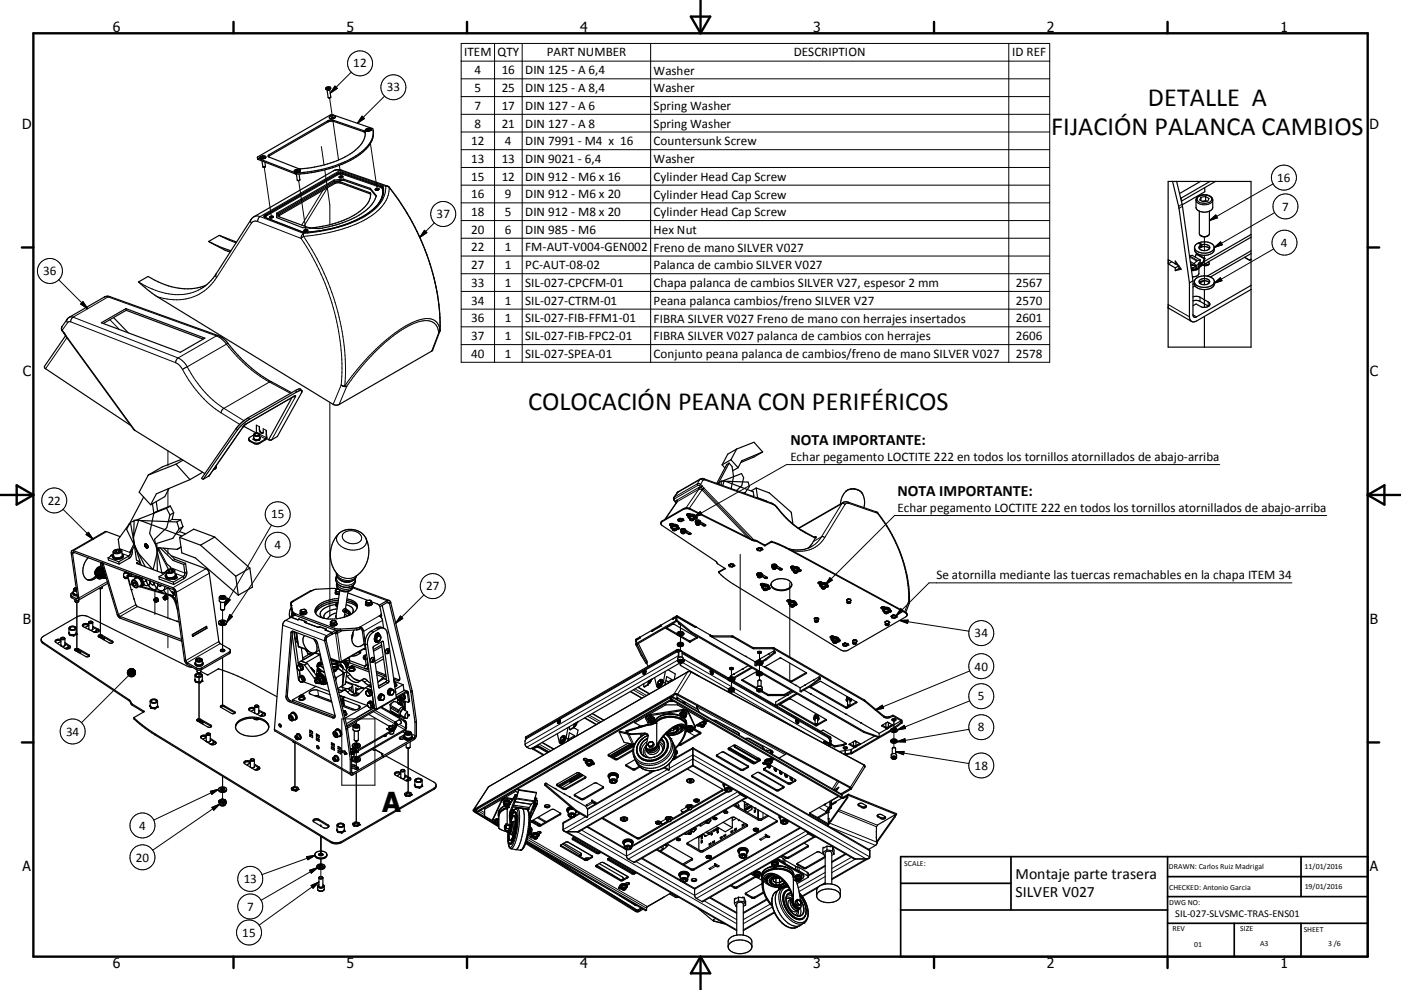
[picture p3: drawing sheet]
<svg xmlns="http://www.w3.org/2000/svg" width="420mm" height="297mm" viewBox="0 0 420 297" stroke-linecap="round" stroke-linejoin="round" font-family="sans-serif">
<defs><g id="words">
<text font-size="8.2" x="114.6" y="243.6">A</text>
<g font-size="7.9">
<text x="344.2" y="31.7">DETALLE A</text>
<text x="315.1" y="40.6">FIJACIÓN PALANCA CAMBIOS</text>
<text x="158.3" y="123">COLOCACIÓN PEANA CON PERIFÉRICOS</text>
</g>
<g font-size="4.7">
<text x="237" y="133.6">NOTA IMPORTANTE:</text>
<text x="269.1" y="148.8">NOTA IMPORTANTE:</text>
<text x="304.5" y="263.8">Montaje parte trasera</text>
<text x="304.5" y="269.2">SILVER V027</text>
</g>
<g font-size="4.2">
<text x="33.9" y="9.6">6</text>
<text x="103.9" y="9.6">5</text>
<text x="173.9" y="9.6">4</text>
<text x="243.8" y="9.6">3</text>
<text x="313.9" y="9.6">2</text>
<text x="383.9" y="9.6">1</text>
<text x="6.7" y="38.7">D</text>
<text x="410.5" y="38.7">D</text>
<text x="6.9" y="112.9">C</text>
<text x="410.7" y="112.9">C</text>
<text x="6.9" y="187.1">B</text>
<text x="410.7" y="187.1">B</text>
<text x="6.8" y="261.4">A</text>
<text x="410.7" y="261.4">A</text>
<text x="33.9" y="290.4">6</text>
<text x="103.9" y="290.4">5</text>
<text x="173.9" y="290.4">4</text>
<text x="243.8" y="290.4">3</text>
<text x="313.9" y="290.4">2</text>
<text x="383.9" y="290.4">1</text>
</g>
<g font-size="3.9">
<text x="139.2" y="16.9">ITEM</text>
<text x="149.2" y="16.9">QTY</text>
<text x="163.9" y="16.9">PART NUMBER</text>
<text x="238" y="16.9">DESCRIPTION</text>
<text x="303.4" y="16.9">ID REF</text>
<text x="105.9" y="20.2">12</text>
<text x="142.2" y="22.3">4</text>
<text x="150.5" y="22.3">16</text>
<text x="157.5" y="22.3">DIN 125 - A 6,4</text>
<text x="195.9" y="22.4">Washer</text>
<text x="116" y="27.4">33</text>
<text x="142.2" y="27.6">5</text>
<text x="150.5" y="27.6">25</text>
<text x="157.5" y="27.6">DIN 125 - A 8,4</text>
<text x="195.9" y="27.7">Washer</text>
<text x="142.2" y="32.9">7</text>
<text x="150.5" y="32.9">17</text>
<text x="157.5" y="32.9">DIN 127 - A 6</text>
<text x="195.9" y="33">Spring Washer</text>
<text x="142.2" y="38.3">8</text>
<text x="150.5" y="38.3">21</text>
<text x="157.5" y="38.3">DIN 127 - A 8</text>
<text x="195.9" y="38.3">Spring Washer</text>
<text x="141.3" y="43.5">12</text>
<text x="151.4" y="43.5">4</text>
<text x="157.5" y="43.5">DIN 7991 - M4 x 16</text>
<text x="195.9" y="43.6">Countersunk Screw</text>
<text x="141.3" y="48.9">13</text>
<text x="150.5" y="48.9">13</text>
<text x="157.5" y="48.9">DIN 9021 - 6,4</text>
<text x="195.9" y="48.9">Washer</text>
<text x="141.3" y="54.2">15</text>
<text x="141.3" y="59.5">16</text>
<text x="150.5" y="54.2">12</text>
<text x="151.4" y="59.5">9</text>
<text x="157.5" y="54.2">DIN 912 - M6 x 16</text>
<text x="157.5" y="59.5">DIN 912 - M6 x 20</text>
<text x="195.9" y="54.3">Cylinder Head Cap Screw</text>
<text x="195.9" y="59.6">Cylinder Head Cap Screw</text>
<text x="382.9" y="54.5">16</text>
<text x="130.9" y="65.4">37</text>
<text x="141.3" y="64.8">18</text>
<text x="151.4" y="64.8">5</text>
<text x="157.5" y="64.8">DIN 912 - M8 x 20</text>
<text x="195.9" y="64.9">Cylinder Head Cap Screw</text>
<text x="384.4" y="63.2">7</text>
<text x="141.3" y="70.1">20</text>
<text x="151.4" y="70.1">6</text>
<text x="157.5" y="70.1">DIN 985 - M6</text>
<text x="195.9" y="70.1">Hex Nut</text>
<text x="141.3" y="75.4">22</text>
<text x="151.4" y="75.4">1</text>
<text x="157.5" y="75.4">FM-AUT-V004-GEN002</text>
<text x="195.9" y="75.5">Freno de mano SILVER V027</text>
<text x="384" y="74.1">4</text>
<text x="13" y="82.5">36</text>
<text x="141.3" y="80.7">27</text>
<text x="151.4" y="80.7">1</text>
<text x="157.5" y="80.7">PC-AUT-08-02</text>
<text x="195.9" y="80.8">Palanca de cambio SILVER V027</text>
<text x="141.3" y="86">33</text>
<text x="151.4" y="86">1</text>
<text x="157.5" y="86">SIL-027-CPCFM-01</text>
<text x="195.9" y="86.1">Chapa palanca de cambios SILVER V27, espesor 2 mm</text>
<text x="304.5" y="86">2567</text>
<text x="141.3" y="91.4">34</text>
<text x="151.4" y="91.4">1</text>
<text x="157.5" y="91.4">SIL-027-CTRM-01</text>
<text x="195.9" y="91.5">Peana palanca cambios/freno SILVER V27</text>
<text x="304.5" y="91.4">2570</text>
<text x="141.3" y="96.7">36</text>
<text x="151.4" y="96.7">1</text>
<text x="157.5" y="96.7">SIL-027-FIB-FFM1-01</text>
<text x="195.9" y="96.8">FIBRA SILVER V027 Freno de mano con herrajes insertados</text>
<text x="304.5" y="96.7">2601</text>
<text x="141.3" y="102">37</text>
<text x="141.3" y="107.4">40</text>
<text x="151.4" y="102">1</text>
<text x="151.4" y="107.3">1</text>
<text x="157.5" y="102">SIL-027-FIB-FPC2-01</text>
<text x="157.5" y="107.4">SIL-027-SPEA-01</text>
<text x="195.9" y="102">FIBRA SILVER V027 palanca de cambios con herrajes</text>
<text x="195.9" y="107.4">Conjunto peana palanca de cambios/freno de mano SILVER V027</text>
<text x="304.5" y="102">2606</text>
<text x="304.5" y="107.4">2578</text>
<text x="237" y="138.3">Echar pegamento LOCTITE 222 en todos los tornillos atornillados de abajo-arriba</text>
<text x="14.3" y="151.4">22</text>
<text x="81.3" y="155.5">15</text>
<text x="269.1" y="153.6">Echar pegamento LOCTITE 222 en todos los tornillos atornillados de abajo-arriba</text>
<text x="82.3" y="164.7">4</text>
<text x="280.8" y="173.8">Se atornilla mediante las tuercas remachables en la chapa ITEM 34</text>
<text x="127.8" y="177.1">27</text>
<text x="292.2" y="191.2">34</text>
<text x="292.2" y="201.2">40</text>
<text x="293.2" y="210.1">5</text>
<text x="19.8" y="220.7">34</text>
<text x="293.2" y="219.5">8</text>
<text x="292.2" y="230.9">18</text>
<text x="41.7" y="248.9">4</text>
<text x="40.7" y="258.5">20</text>
<text x="73.1" y="264.9">13</text>
<text x="74.1" y="273.2">7</text>
<text x="72.6" y="281">15</text>
</g>
<text font-size="3.1" x="352.3" y="275.3">SIL-027-SLVSMC-TRAS-ENS01</text>
<g font-size="2.4">
<text x="271.1" y="259.7">SCALE:</text>
<text x="350.4" y="260.8">DRAWN: Carlos Ruiz Madrigal</text>
<text x="391.1" y="260.6">11/01/2016</text>
<text x="350.5" y="267">CHECKED: Antonio Garcia</text>
<text x="391.2" y="266.7">19/01/2016</text>
<text x="350.5" y="271.4">DWG NO:</text>
<text x="351.5" y="279.3">REV</text>
<text x="371.9" y="279.4">SIZE</text>
<text x="390.9" y="279.6">SHEET</text>
<text x="358.1" y="284.1">01</text>
<text x="377.8" y="283.9">A3</text>
<text x="398.2" y="283.8">3 /6</text>
</g>
</g></defs>
<g fill="none" stroke="#000" stroke-width=".3">
<path d="M138.3 13h176.4v95.7h-176.4zM138.3 18.3h176.4M148.3 13v95.7M156.6 13v95.7M195.1 13v95.7M302.4 13v95.7M98.3 36.2v.4M98.8 29.4l.9 6.2M99.8 36.4h.1M99.8 36.4l1.7 11.6M99.9 36.1l.1 .3M100.4 25.8l.7 .7-2.1 1.4z"/>
<path d="M105.3 21.6l-6.3 6.3M108.5 34.9l.8 .7-2.2 1.4zM109.1 39.2l.1 .4M115.3 28.8l-8.2 8.2M138.3 23.6h176.4M138.3 29h176.4M138.3 34.3h176.4M138.3 39.6h176.4M77.4 47.5v.4M79.2 50.2l2.2 15.2M80.8 46.4v.3M88.5 51.8l.1 .4"/>
<path d="M89 51.9v.3M89.5 54.2l2.3 15.2M96.4 44l.7 5.5M96.8 57.1l-6.3 10.4M97.4 51l1.5 10.5v5.9M98.2 56.3l-7 11.5M100.3 54.7l.1 .4M100.9 52l.4 .5M100.9 52l-21.4 12.4M101.1 52.2h.1M101.1 52.2l-21.4 12.4M101.3 52.5l-21.5 12.3"/>
<path d="M101.3 52.1l-.2 .1M101.7 49.6l.6 3.7M101.9 51.2l13.8 4.7M101.9 51.2l-1-.2-.9 .2M101.9 51.2l-23.9 13.8M102 54.5v.4M102.1 51.9h.2M102.1 52h-.3M102.1 51.9l-.8 .2M102.3 52h.5M102.3 51.9l.5 .1M102.4 51.1l-.5 .1"/>
<path d="M102.6 52.3l12 4.2M102.6 52.3l-1.3 .2M102.8 52l11.6 4.1M102.8 53.1l-1 .2M102.8 51.8l-.2 .5M102.9 51.8h-.1M102.9 51.8l-1-.1-1 .3M102.9 51.8l11.6 4M110.8 57.8l.1 .3M111.1 43l2 14.1M113.6 56.9l-1 .1M114.4 56.1l-.1 .2"/>
<path d="M114.4 56.1l.3 .2M114.4 56l.3 .2M114.5 55.8l-.1 .3M114.5 55.8l.4 .3M114.6 56.5a5.4 5.4 0 0 1-1 4.4M114.7 56.3l.1 .5M114.7 56.2v.1M114.7 56.3l-.1 .2M114.8 56.8l.1 .5M114.9 56.1l-.1 .1M114.9 56.1a6.6 6.6 0 0 1-2.7 6.4 34.6 34.6 0 0 1-20.8 7.2M115.7 55.9a10.7 10.7 0 0 1-6.2 8.9 43.1 43.1 0 0 1-18.5 5.2"/>
<path d="M115.7 55.9l1 .3M116.2 55.8l-.5 .1M116.7 56.2a10.8 10.8 0 0 1-6 9 45.1 45.1 0 0 1-19.7 5.7M116.7 56.2h.1M116.7 56.2a68.7 68.7 0 0 1 15.2 42.9M138.3 44.9h176.4M138.3 50.2h176.4M138.3 55.6h176.4M354 59.4l.2 .9M358.6 60a2.87 2.87 0 0 0 4 1.1l.7-.5 .3-.6M359.2 59.1a2.87 2.87 0 0 1 4.1 .5 2.01 2.01 0 0 1-2.8 1.4 1.22 1.22 0 0 1-1.3-.5 1.22 1.22 0 0 1 0-1.4zM381.7 55.2l-19.1 11"/>
<path d="M65.7 70.6l5.1 2.3M75.2 65.9l-.1 .5 .3 .6M75.4 67l-10.5 16.3M77.3 66.5a1.49 1.49 0 0 0-1.9 .5M77.3 66.5l13 5M78 65l13 5M78 65l-.5 .5-.2 1M78 65l-1-.2-.9 .2M79.5 65.3l11.1 4.3M79.5 64.4l.2 .2M79.5 64.4a.46 .46 0 0 0-.4 .4 .46 .46 0 0 0 .4 .5M79.7 64.6l.1 .2"/>
<path d="M79.7 64.6l-.2 .1M79.7 64.6l-.4 .5 .1-.3M79.7 64.6h.1M79.8 64.8l-.3 .5M81.9 65.2l-1 .1M83.8 64.3v.3M90.3 71.5a69.8 69.8 0 0 1 12 44M90.6 69.6l.8 .1M90.7 69.6h.1M90.7 69.6h-.1M91 70v.9M91 70l-.6 .8-.1 .7"/>
<path d="M91 70.9a71.1 71.1 0 0 1 12.3 44.9M91 70.9l-.7 .6M91.4 69.7h.1M92.2 69.2l-1 .1M127.3 69.1l.7 .7-2.1 1.4zM130.2 66.9l-4.3 4.3M138.3 60.9h176.4M138.3 66.2h176.4M138.3 71.5h176.4M138.3 76.8h176.4M354.4 61.3l-1.1 .6M354.5 61.9l-1 .6"/>
<path d="M356.6 76.8l2.5 1.4M356.7 77.1l2.1 1.2M358 79.7l.5 .2v.7l-.8 .2-.6-.3M358.5 79.6l.2 .1M359.8 78.6l.5 .3-1.1 1.3M361.1 71v4.2M361.1 76.6v8.8M362.6 66.2l1.9-1.7 .5 .9zM364 74.2l1.9-1.6 .6 .8zM381.8 74.7l-17.9 10.3M382.1 63.8l-18.1 10.4M17.6 83.9l8.7 8.7"/>
<path d="M18.6 98l.1 1.1M18.7 99.1l-.1 .1M18.7 99.1l.6 .8M19.3 99.9l.6 1M19.3 99.9l-.1 .1M20.1 95.8l-.1 .5 .2 .5M20.2 96.8l-1.5 2.3M21.2 96.6l31.5 12.2M21.2 96.6h-.7l-.3 .2M21.9 95.2l31.5 12.2M21.9 95.2h-1.1M21.9 95.2l-.5 .4-.2 1"/>
<path d="M24.9 90.5l1.4 2.1-2.1-1.4zM32.4 89.1l32.5 11.7M32.4 89.1h-1.1M32.4 89.1l-10.5 6.1M32.9 95.9l2.9 2.9M33 89l-.6 .1M41.5 84.6a19.9 19.9 0 0 0 16.4 3.1l2.3-1.1M64.8 82.2l-.1 .5 .2 .6M64.9 83.3a14.4 14.4 0 0 1-16.7 6l-1-.3M131.5 99.8a3.8 3.8 0 0 0-5.4-3.4 33.5 33.5 0 0 0-13.7 9.2 75.1 75.1 0 0 0-8.4 10.3M131.5 99.8l-2.1 5.5M131.8 99.5l-.3 .3"/>
<path d="M131.9 99.4l-.1 .1M131.9 99.1l-.1 .4M131.9 99.1a3.7 3.7 0 0 0-4.7-3.5 22.7 22.7 0 0 0-9.5 4.8 68.2 68.2 0 0 0-11.1 11.1l-3.3 4.3M131.9 99v.1M138.3 82.1h176.4M138.3 87.4h176.4M138.3 92.7h176.4M138.3 98h176.4M350.2 91.4l6.4 3.7M357.7 94.4l1 .7M359.8 89.2v1.2M361.1 86.9v5.3"/>
<path d="M361.1 94.9v9.2M362.2 90.6v1.2M363.9 85l2-1.7 .5 .9zM19.2 100v.1M19.9 100.9l20.6 28.2M19.9 100.9v.2M20.1 101.3l-6.4 9.3M52.7 108.8l.9 .6 1.1 1.4M53.4 107.4a6 6 0 0 1 2.7 2.6M53.4 107.4l-.5 .5-.2 .9M54.7 110.8a35 35 0 0 0 11.5 13M56.1 110a32.8 32.8 0 0 0 11 12.5"/>
<path d="M56.1 110l-1.4 .8M64.9 100.8a7 7 0 0 1 3 2.5M64.9 100.8l-11.5 6.6M65.4 100.7l-.5 .1M67.9 103.3a42.7 42.7 0 0 0 12.9 11.3M67.9 103.3l-11.8 6.7M68.3 103l-.4 .3M68.3 102.9v.1M80.8 114.6l6.3 3.4M80.8 114.6l-13.7 7.9M81.4 114.5l-.6 .1M88 119h.6"/>
<path d="M88.1 118.9v.1M88.1 118.9l-14.1 8.1M88.6 117.2l.3 .4M88.6 119l-7.2 13M88.7 118.8l-.1 .2M88.7 118.8h.1M88.7 118.8l-.6 .1M102.3 115.5l1 .3M102.3 115.5l1 .5 .7-.1M102.3 115.5l-2.4 5.8M103.3 115.8l.7 .1M104 115.9l-2.3 5.5"/>
<path d="M138.3 103.4h176.4M50.3 135.3v4.5M66.2 123.8l5.7 3.5M67.1 122.5l6 3.7M67.1 122.5l-.5 .5-.4 .8M70.8 128.6l.4 .4M72.8 128.1l-10.2 14.7M72.9 128l-.1 .1M74 127l-.1 .1M74 127l-1.1 1M74.5 125.3l.3 .5M75 132.2v.2"/>
<path d="M76.1 131.2l-.3 .6 .9 .5 1.2-.2 .2-.7-.2-.2M76.1 132.8v.3M76.9 129.7l.3 .2M76.9 127.5l.9 .5v.9M77.8 132.8v.2M77.8 128.9v.1M77.8 128.9a1.16 1.16 0 0 0 1 1M77.9 130.7l1.7 1v.2M78.9 128.6l.9 .5 .2 2.1-.2 .1-2-1.1M98.9 120.7v64.1M365.7 139.4h-129.9l-27.8 15.8M18.9 152.8l9 9"/>
<path d="M32 159.5l-10 5.7 .1 .5M47.2 153.3l-1.1 .7M50.3 146.7v5.5M51.6 155.8l-1.2 .7M53.9 159.5l-1.2 .6M64.4 140.5v.2M81.4 157.5l-14.1 24.4M103 160a3.5 3.5 0 0 1 5.4 1.3 2.35 2.35 0 0 1-3.1 1.8 2.46 2.46 0 0 1-2.6-2.6zM198.6 156.3v.2M200.9 157.4v.2M201.6 158.8a.72 .72 0 0 1 1.2 0M201.7 158.7l.7-.1a.32 .32 0 0 1 .3 .3 .32 .32 0 0 1-.4 .3l-.6-.2z"/>
<path d="M202.2 149.1l.1 .5M202.2 149.1l-.2 .2M202.2 150h-.1M202.2 150l.4 .5M202.3 149.6l-.1 .4M202.4 150.6h.1M202.6 150.5l-.1 .1M202.6 150.5l.1 .4M203 150l.1 .5M203 150l-.4 .5M203.1 150.5l-.2 .1M203.1 150.5l-3.6 5.2"/>
<path d="M203.1 147.7l-.9 1.4M203.1 147.7l-.1 .2M203.4 147.5l-.3 .2M204.4 159.8a.41 .41 0 0 1 .4-.3 .41 .41 0 0 1 .4 .3M204.9 152.6v.2M205.7 159.2h-.1M206.1 154.5v.2M206.1 154.3v.2M206.8 155.8a.72 .72 0 0 1 1.2 0M206.9 152.6v.2M207 155.7a.48 .48 0 0 1 .6-.2 .48 .48 0 0 1 .2 .6 .5 .5 0 0 1-.5 .1 .5 .5 0 0 1-.3-.5zM208 155.2l2-1.7 .4 .9z"/>
<path d="M208.7 155.1l-.1 .1M208.9 157.2l.2-.2 .5 .2M209.1 145.1l.1 .5M209.1 145.1h.5l.5 .2M209.1 145.1l-6.9 4M209.2 145.6l.5 .1M209.2 145.6l-6.9 4M209.4 146.3l.1 .5M209.4 146.3l-6.4 3.7M209.5 146.8l-6.4 3.7M209.5 146.8l.5-.1 .5 .3M209.5 146.8l-3.8 5.6"/>
<path d="M209.7 145.7l.4 .5M209.8 143.9l-.7 1.2M209.8 143.9l-6.7 3.8M209.9 143.8l.8 .3M209.9 143.8l-.1 .1M210 143.7l-.2 .1M210.1 145.3l.4 .5M210.1 145.3l-.4 .4M210.1 156.6l-.1 .1M210.1 146.2l15.1 15.6M210.1 146.2l-.7 .1M210.5 147l13.7 14.2"/>
<path d="M210.5 147l-3.8 5.5M210.5 145.8l-.4 .4M210.5 145.8l.5 .6M210.7 144.1l-.6 1.2M210.9 157.5v.2M211 143.6l.3 .4M211 146.4l15.1 15.7M211 146.4l-.5 .6M211.3 144l20.3 7.3M211.3 144l-.6 .1M231.3 150.9l.3 .4M231.6 151.3l1.4 1.1"/>
<path d="M233 152.4a26.8 26.8 0 0 0 8.4 7.5M233.1 152.4h-.1M233.1 152.4h.1M241.3 159.6l.1 .3M241.4 159.9l3 1.6M252.4 151.1h.5l.4 .2M252.4 151.1l-6.1 10M252.4 151.1l-12.9 7.4M252.8 150.8l-.4 .3M253.3 151.3l-6 10M253.5 147.5a3.6 3.6 0 0 1 5.1 .7M254.3 150.7l.2 .3"/>
<path d="M254.5 151h-.7l-.5 .3M254.5 151l8.6 3M262.8 153.6l.3 .4M263.1 154a42.1 42.1 0 0 1 9.3 26.4M263.1 153.9v.1M263.1 153.9h.1M397.8 154.7h-129.6l-20.8 20.7M21.6 178.8v.6M22 176.9l.4 .5 .6 .1M22.3 165.8l-.5 .3-.4-.2M22.8 176.3a.55 .55 0 0 0-.6 .7 .55 .55 0 0 0 .8 .4M23.2 179.3l-.4 .3v.5"/>
<path d="M25.8 160.4l.7-.7 1.4 2.1zM29 171.8v.2M29 172a1.29 1.29 0 0 0 1.1 1.4M29 171.5v.5M29.9 170.4l-.5 .4-.3 .7M30.1 176.6v14M30.7 170.4a1.57 1.57 0 0 0-1.1 1.6 1.57 1.57 0 0 0 1.2 1.4M31 170.6a1.67 1.67 0 0 0 .5 2.9M31.2 171.2l-.1 1.2 .3 .7 .5 .4M32.2 174.5l-8.6 4.9-.4-.1M34.2 165.3a1.59 1.59 0 0 1 2.1-.1 1.51 1.51 0 0 1-2.2 .4zM35.8 164.6l3.3 1.2 .5-.3"/>
<path d="M36.5 165.3a1.7 1.7 0 0 1-2.6 .4M36.6 166.1l2 .7 .1 .7M38.4 172.5l.3 .2M38.6 172.7l-.3 .2 .8 2.5M39.7 174.3a1.18 1.18 0 0 1 1.2 .6 1.18 1.18 0 0 1-.1 1.3 1.43 1.43 0 0 1-1.1-1.9zM39.8 174a1.5 1.5 0 0 1 1.3 2.3M40.9 168.1l.9 .3v.5M41 168.8l.1 .3M41.9 173.1v.1M42.7 173.6l-.3 .2M43.1 175.1l-.2 .1M45.4 174.4l-.4 .3"/>
<path d="M46.2 179.8a.42 .42 0 0 1 .6 .2 .42 .42 0 0 1-.3 .6zM46.3 179.7a.65 .65 0 0 1 .5 .9M46.4 176.9v2.7M46.4 180v.1M47.5 175.2l-.3 .1M47.7 164.7l2.4 4.5M47.7 164.7l-.3 .1M47.8 164.3l-.1 .4M49 179.1a.46 .46 0 0 1 .5 .3 .46 .46 0 0 1-.1 .5l-.4-.3zM49 179a.62 .62 0 0 1 .6 .9M50.2 171.1a1.43 1.43 0 0 1 2 .1 1.5 1.5 0 0 1-2.3 .2zM50.3 164.6v1.6"/>
<path d="M50.3 176.3v9.3M51.1 170.3l4.3 1.6 .6-.3M51.1 178.5l-.2 .2M52.4 171.3a1.7 1.7 0 0 1-2.6 .3M52.5 172l2.4 .9 .1 .7M52.9 173v.5M61.8 170.6l-10 5.7 .1 .6M62.7 172l-9.9 5.7-.4-.1M65.7 179.3a1.16 1.16 0 0 0 2 0M66 178.9a1 1 0 0 1 1.6 .4 .96 .96 0 0 1-.9 .4 .96 .96 0 0 1-.8-.6zM68.2 179.5l.8 .5-1.7 1.9zM81.2 166.6l-13.3 20.1"/>
<path d="M93.5 177.2l-5.6 3.3M100.9 175.3a2.69 2.69 0 0 0 3.8 1.9l.8-.5 .3-.7M100.9 171.9a3.5 3.5 0 0 0 5.8 1.2l.1-.3M100.9 174.8a3.8 3.8 0 0 0 4.7 .9M100.9 174.8a2.76 2.76 0 0 0 2.3 2 2.76 2.76 0 0 0 2.7-1.3 3.6 3.6 0 0 1-4.9-.5M101 172.9a2.15 2.15 0 0 0 2.2 2.6 2.36 2.36 0 0 0 3.3-1.8M101.2 172.3a4.6 4.6 0 0 0 5.2 .8M101.5 160.2a2.57 2.57 0 0 0 1.3 4 5.4 5.4 0 0 0 6.8-.8l.3-1-.3-1.1M101.7 173.7l.5 .5a3.3 3.3 0 0 0 3.3 .1M105.7 176.4l10.3 3.8M127.1 178.5l-8.4 8.4M206.5 160.1v.2"/>
<path d="M215.5 171.5v.2M217.4 170.5v.1M221.9 166.3v22.8M225.5 161.9v.2M226.3 162.1v.2M226.9 162.2v.2M227.3 173l.3-.2 .5 .2M228.1 175.4v.2M228.8 176.8a.7 .7 0 0 1 .6-.4 .7 .7 0 0 1 .7 .4M229.1 176.6a.47 .47 0 0 1 .6-.1 .47 .47 0 0 1 .2 .5 .51 .51 0 0 1-.6 .2 .51 .51 0 0 1-.3-.5zM229.2 163.5v.2M229.4 173.3v.2"/>
<path d="M229.4 163.5v.2M231.2 162.4v.2M231.4 162.4v.2M231.7 170.4a.43 .43 0 0 1 .8 0M233.8 170.7v.2M236.6 164.7v.2M236.8 174.8v22.3M237.2 170v.2M237.2 170.3v.2M237.9 171.5a.72 .72 0 0 1 1.2 0M238 171.4a.48 .48 0 0 1 .7-.2 .48 .48 0 0 1 .2 .6 .52 .52 0 0 1-.5 .1 .52 .52 0 0 1-.4-.5zM244.3 161.1l.2 .1"/>
<path d="M245.5 174.9v.2M246.2 176.3l.3-.3a.72 .72 0 0 1 1 .3M246.3 161.1l.5-.1 .5 .3M246.3 161.1l-1.3 1.6-1.6 1.2M246.3 161.1l-2.4 1.3M246.4 176.2a.48 .48 0 0 1 .6-.2 .48 .48 0 0 1 .3 .6 .5 .5 0 0 1-.6 .1 .5 .5 0 0 1-.3-.5zM247.3 161.3a8.9 8.9 0 0 1-9.8 3.9M248.8 173.3l.7 .7-2.1 1.4zM387.3 174.9h-108.8l-9.8 9.8M12.9 192.7v.3M20.9 193.7v.4M23 180.7v13.9"/>
<path d="M23.5 194.6v.4M26.4 187.2v.3M26.6 196.4v.4M29.4 188.7v.3M30.6 190.5v.4M33.7 192.3v.4M40.7 181.4l-5.2 3h-.4M41.2 182l-5.2 2.9 .1 .6M46.4 180.5v3.9M50.3 190.8v3.6M52.8 180.4l-.3 .2M58.7 198.1a1.15 1.15 0 0 0 2 0"/>
<path d="M58.9 197.7a.84 .84 0 0 1 1-.3 .84 .84 0 0 1 .5 .8 .93 .93 0 0 1-.9 .4 .93 .93 0 0 1-.7-.7zM65.6 192.5l-9.9 5.7-.4-.2M66 193.1l-9.9 5.7v.5M66.7 183.1v4M66.7 187.7v7.8M66.7 197.3v14.4M68.7 195.6v.5M68.9 184.4l.8 .5-1.8 1.8zM84.7 187.6l12.6 4.7M85.7 186.1l12.2 4.6M86.8 184.7l.7 .3M87.2 181.2l.1 .5"/>
<path d="M87.7 189.6l-.5 .3M87.7 183.3l.1 .6M88.2 189.6l.6 .3M88.5 191.4l.6 .1M88.6 184.1v.5M89 189.8l.5 4.1M89.4 193.8l.1 .1M89.5 193.9l.2 .2M89.5 193.9l2.5 .9M90.8 197.7l.3 .2M93 196.1l.7 .3M94.5 195.8l1.5 .5"/>
<path d="M96.5 199.3l-.6 .5M99.1 197.5l2.7 1M99.2 198.1l1.4 .1M100.2 189.9l.4 .2M100.3 188.5l.1 .5M100.6 190.1l1.2 8.4M100.8 189.6h.1M100.8 189.6l.4 .4M100.8 189.6l-.2 .5M101.2 190l-.6 .1M101.2 190l1.1 8.4M101.2 199l-.8 .3-.9-.1"/>
<path d="M101.4 189.2l-.6 .4M101.5 199.6a1.91 1.91 0 0 1-1.7 .7M101.8 198.5l.1 .2M102.1 188.7l.1 .5M102.2 199.4l.7 1.2M102.2 199.3l.8 1.3M102.3 198.4v.3M102.3 198.4l-.5 .1M102.5 189.2l-1.3 .8M102.5 198.5a2.77 2.77 0 0 1 1.3 2.8M102.8 199.8v7.4M102.8 183.3l.1 .1"/>
<path d="M103.3 198.1v.2M103.4 183.1l.4-.2a.42 .42 0 0 1 0 .5 .42 .42 0 0 1-.6 .1zM103.5 182.5l-.6 .5M103.5 182.5h.1M103.7 197.8l.1 .5M103.9 182.8l-.6 .3-.1 .6M104.2 184l.6 .5M104.8 198.2l.1 .7M106.8 188.5l.1 .5M107.8 188.2v.5M107.8 195.5v.4M109.2 193.4l.3 .2"/>
<path d="M109.3 194.6v.1M109.5 193.2l.7 .3M109.5 197.6l.6 .2M109.6 194.2l-7.3 4.2M109.8 199.6l-.5 .3 .1 .7M109.8 199.4l.6 .1M111.2 189.4l.7 .2M111.9 197.3a.82 .82 0 0 0-.8 .5 .82 .82 0 0 0 .3 .9M112.5 190.7l.1 .1M112.7 190.2l.1 .1M112.9 188.4l.7 .3M113.2 189.9h.1"/>
<path d="M113.7 184.8l-5.7 3.2M114 184.6v.4M114.3 193.5l.1 .1M114.6 192.5l.3 .1M114.7 186.1l-5.7 3.3M114.9 196.9l-2.5 1.5M116 180.8l.8 .3M116.3 195.2l.1-.1a.3 .3 0 0 1 .3 .5 .3 .3 0 0 1-.6 0zM116.4 194.6a.84 .84 0 0 0-.7 .6 .84 .84 0 0 0 .2 .9M120.1 184.8l.7 .7-2.1 1.4zM190.8 191.7v.4M190.8 192v1l.3 .2"/>
<path d="M191 193.3l-.3 .2M199.8 188.4v.2M202.9 194.9v.3M203.2 198.3a.98 .98 0 0 1 1.7 0M203.2 198.1l-45.2 26.1M203.4 198.2a.72 .72 0 0 1 .7-.3 .72 .72 0 0 1 .5 .7 .72 .72 0 0 1-.7 .2 .72 .72 0 0 1-.5-.6zM203.4 195.9l.1 .1M203.5 196.8l-46.1 26.5M203.6 194.9v.3M204 187.3v2.1M204 189.9v2.8M204 193.2v2.1"/>
<path d="M204.1 198.8l.1 .3M204.7 198.8l13.7 7.9M204.8 197.6l43.9 25.4M206.7 192.3v.3M207 192.3v.3M209 191.2v.2M213.3 190.7v.3M213.7 190.8v.3M219.4 190.8v.3M219.8 190.9v.3M225.6 194.2v.3M226 194.3v.3"/>
<path d="M227.7 195.8v2.4M227.7 198.7v2.8M231.7 194.3v.3M232.1 195.8l.2 .1M232.1 195.6l.3 .2M232.2 194.4v.3M236.1 180.3v.2M236.8 198.9v5.3M236.9 181.7a.74 .74 0 0 1 1.2 0M237 181.6a.49 .49 0 0 1 .7-.2 .49 .49 0 0 1 .2 .6h-.8zM245.4 185.7h.1M249.1 191.2v.2"/>
<path d="M249.7 192.6a.72 .72 0 0 1 1.3 0M249.8 192.6a.64 .64 0 0 1 1.1 .1 .61 .61 0 0 1-.6 .2 .61 .61 0 0 1-.5-.3zM255.1 180.1h.1M256.8 192.3h.1M264.3 182.4v.2M265.1 183.7a.72 .72 0 0 1 1.2 0M265.2 183.6l.7-.1a.32 .32 0 0 1 .3 .3 .32 .32 0 0 1-.4 .3l-.5-.1zM266.6 186.7h.1M269.7 186.1l20.8 3.3M269.7 186.1l2.6-.1-.2 1zM270.1 182.6l.7 .7-2.1 1.4zM271.5 183.7v.2"/>
<path d="M272.4 180.4l.2 .4M272.4 180.4l.2 .6M272.4 180.4l-1.2 3.1M38.5 202.7l-14.1 14.1M38.7 209.9v.3M39.2 210.7v.3M39.7 211.2v.4M40.2 215.4v.3M43.2 213.4v.1M58.8 200.4v.4M59.7 201.9v13.9M60.1 215.8v.3"/>
<path d="M60.5 200.4v.4M63.3 217.6v.3M66.7 212.4v.1M67.2 211.7v.3M70.3 213.5v.3M76 215.5a1.38 1.38 0 0 0 1.7 .2M76.2 212.4v.3M79.3 213.9v.3M82.3 218.8l22.7 13.1M86.1 208.6l-.4 .3M86.6 214.7a.89 .89 0 0 1 1 .4 .89 .89 0 0 1-.1 1.1 1.15 1.15 0 0 1-.9-1.5zM86.7 214.5a1.15 1.15 0 0 1 1 1.7"/>
<path d="M87.2 210.3l-.5 .2M89.8 208.8a.63 .63 0 0 1 .6-.3 .63 .63 0 0 1 .6 .4l-.3 .2a.58 .58 0 0 1-.9-.3zM91.1 208.8l-.7 .4-.7-.2M93.6 200.9h.1M93.6 219.4v.2M95 203.8a.69 .69 0 0 1 .5 1M95 202.9l-.8 .5M95.1 203.2a.95 .95 0 0 1 .5-1.2 .95 .95 0 0 1 1.2 .6 1.7 1.7 0 0 1 .2 2.7l-.9-.3M95.3 207.1l.2 1.7M95.4 202a2.18 2.18 0 0 1 1.9 3.3M96.2 201.6l.5-.1 .6 .3M100.1 219.6a.95 .95 0 0 1 .9 .6 .95 .95 0 0 1-.2 1 1.09 1.09 0 0 1-.7-1.6z"/>
<path d="M100.1 219.5a1.16 1.16 0 0 1 1 1.7M100.2 215.1l-.4 .3M101.5 200.2l-.5 .7-1 .3M102.1 208.8l.9 .5M102.5 215.7h9.9v19.9h-9.9zM102.5 210v.5M102.8 208.9v3M102.9 213.2l.7 .2-.6 .4M103.1 210l.2 1.7M103.2 209.1l-.1 .2M103.5 206.5l.1 .3M103.7 213.5l-.6 .4"/>
<path d="M104 217.7l.1 .3M104.2 218.4l-.5 .3M104.2 218.7l-.4 .2M104.8 200.2l.2-.2a.56 .56 0 0 1 1 .2l-.1 .1a.6 .6 0 0 1-.6 .3 .6 .6 0 0 1-.5-.4zM104.9 206.4l.1 .6M105 202.4l-.9 .5M105 207.1l-.8 .5M105.3 206.1l.2 1.5M105.8 217.9a1.16 1.16 0 0 0 2 0M106.1 217.6a.96 .96 0 0 1 1.6 .3 .95 .95 0 0 1-1 .4 .95 .95 0 0 1-.7-.6zM106.1 200.2a.87 .87 0 0 1-1.4 .1M106.3 208l-.9 .5"/>
<path d="M106.6 208.1l-.9 .5M106.9 207.8v.4M107.5 211.6l.2 1M110.1 204.1l-.8 .6M111.2 205.2l-.7 .4M111.2 205.4l-.4 .3M112 213.5l6.3 3.6M112.5 213.2l6 3.4M113.5 206.2l.3 .1M115.7 204.6l.7 .3M115.9 204.1l.7 .3M116.1 218.9l1 .5"/>
<path d="M116.8 217.8l1 .6M116.9 217.8l1 .5M117 218.7v.1M117.1 219.4h.1M117.4 212.2l2 1.2M117.5 218.9l.2 .4h-.5M117.7 218.9h.1M118.2 204.6l.3 .2-.3 .3M118.2 218.9l-.3 .2M118.7 204.8l-.5 .4M119.1 217.6l2.2 1.3v.3M119.2 209.7h.1"/>
<path d="M119.3 211.1h.1M119.4 211.1a.4 .4 0 0 1 .4 0 .4 .4 0 0 1 .2 .4M119.4 211.1l.3 .1M119.5 210.9l.3 .1 .3 .5M119.6 203.9l-.4 .3M119.7 211.2h.1M119.7 217.3l1.9 1.1 .3-.2M119.7 209l.3 .6-.1 .3M119.9 211.4l.1 .1M120 210.2l1.2 .6M120 211.5l.4 .1M120.2 214.9l1.1 .6"/>
<path d="M120.5 210.1l1 .6M120.7 219.6l.7 .3M121.1 207.2l.7 .2v.4M121.3 216.1l-.3 .2M121.5 219l.7 .4M121.6 219.7a.99 .99 0 0 1 1.6 .4 .93 .93 0 0 1-.9 .4 .93 .93 0 0 1-.8-.7zM121.9 217.1l-.3 .2M122.4 207.8l-.2 .2-.4-.2M122.8 210.3l-.3 .1M123.6 207.2l-.5 .2M123.6 207.4l-.4 .3M170.9 218.8l.1 .1"/>
<path d="M171.9 218.3h.1M172 218h.2M172.2 217.2l.4 .2M175.4 215.3l3.4 2M176.2 214.9l3.4 2M176.7 214.6l3.5 2M177.5 214.1l3.5 2M189.1 207.4l3.4 2M189.9 207l3.4 2M190.4 206.7l3.5 2M191.2 206.2l3.5 2M193.2 206l.1 .1"/>
<path d="M193.2 219.9l.1 .2M194.2 205.4l.1 .1M194.3 205.1l.2 .1M194.4 216.4a.93 .93 0 0 1 1.6 0M194.5 204.3l.3 .2M194.7 216.2a.64 .64 0 0 1 .7-.2 .64 .64 0 0 1 .4 .7 .73 .73 0 0 1-1.2-.4zM194.8 214.4v.3M195.4 217.4h.1M196.7 216.9a6.3 6.3 0 0 1 8.8 .2l.2 .8M198.5 214.7a7.4 7.4 0 0 1 5 0M198.9 204.5l.6 .4M200.8 219.1v.3"/>
<path d="M200.8 209.4l-57.8 33.4M200.9 219v.4M201.8 209.2l-.2 .1M201.8 218.3v.9M201.9 209.4l50.5 29.2M201.9 218.3v.9M202.4 218.6v.1M203.1 209.4l-.1 .1M204.1 214.7a6.7 6.7 0 0 0-7.6 1.3l-.3 .9M204.1 214.7a.97 .97 0 0 1 1.6 .2M204.1 214.7v.2M204.2 214.8a.77 .77 0 0 1 .8-.3 .77 .77 0 0 1 .6 .6 .77 .77 0 0 1-1.4-.3z"/>
<path d="M204.5 212.9v.3M204.8 218.3l-.3 .6M204.9 217.8l-.1 .5M205 217.9l-.4 .8M205 215.4l.7 .7 .2 .8M205 218l-.3 .7M205.3 218.4l-.5 .8-1.2 .8M206 219.4l2.3 1.4M206 219.1a.93 .93 0 0 1 1.6 0M206.2 219a.67 .67 0 0 1 .8-.3 .67 .67 0 0 1 .4 .7 .74 .74 0 0 1-1.2-.4zM206.2 201.6l-4.1 6.6M206.2 201.6l-59.7 34.4"/>
<path d="M206.2 201.6l1 .1M206.2 201.5v.1M206.4 213.5v.3M207.2 201.5v.2M207.2 201.7l-4 6.5M207.2 201.7l51.9 27.9M207.9 218.9l1.8 1.1M208.3 217.8v.3M208.9 212.1l26.5 14.3M209 211.7h.1M209.7 217.5v.2M209.9 217.7a.69 .69 0 0 1 .6-.4 .69 .69 0 0 1 .6 .4"/>
<path d="M209.9 219.9v.3M210 217.7a.51 .51 0 0 1 .6-.3 .51 .51 0 0 1 .3 .6 .61 .61 0 0 1-.9-.3zM211.9 216.1v.3M218.8 206.9l.4 .3M219.3 200.6v2.5M219.3 203.5v2.8M219.3 206.8v1.3M219.8 207.5l21.3 12.3M222.5 204v.2M226.9 207a.92 .92 0 0 1 1.6 0M227.1 206.9a.69 .69 0 0 1 .7-.2 .69 .69 0 0 1 .5 .6 .69 .69 0 0 1-.7 .3 .69 .69 0 0 1-.5-.7zM227.7 201.9v2.1"/>
<path d="M229.3 200.1v.1M230.2 208.3v.3M230.4 208.4v.3M233.8 211.3v.2M235.1 208.4v.3M235.3 208.3v.3M236.9 204.3v.3M237.3 204.3v.3M241.8 201.8v.2M242.9 206.1v.2M244.1 214.8l.5-.3 .6 .1 .2 .2M244.5 217.6v.1"/>
<path d="M244.9 217.6v.1M245.6 203.6l.2 .2M245.6 203.5l.3 .1M247.7 215.9v.2M253.6 212.1v.4M254 212.1v.4M254 209l-.2 .2M256.8 210.6v.2M259.2 210v.3M259.2 210.1v.3M262.4 213l2.1-1.4 .4 .9zM264.3 217.7v.1"/>
<path d="M265 214.8v.3M265.8 218.6h.1M266.7 215v.3M267.6 214.6v.3M267.6 217.5v.1M267.9 214.6v.3M268 216v2.4M268 218.9v2.8M269 219l2.1-1.4 .4 1zM270.1 216.8l.2 .1M270.2 216.7l.2 .1M270.4 216.1v.3"/>
<path d="M290.5 218.8l-21.6 3.7M290.7 210.3l-21.7 8.7M290.7 201.3l-28.3 11.7M46.5 220.1v.4M63.1 237.4l2.4-.6-2 1.5zM64.5 222.5v.3M65.5 236.8l-19.4 9.2M66.7 232.9v4.2M66.7 237.7v2.9M74.9 228.4v.3M77.6 230.1v.3M88.4 222.8v13.6"/>
<path d="M88.6 220.8a.57 .57 0 0 1 .7 .3 .57 .57 0 0 1-.3 .8l-.4-.5zM88.7 220.7a.79 .79 0 0 1 .6 1.2M99.9 227.3a.64 .64 0 0 1 .7 .4 .64 .64 0 0 1-.1 .7 .78 .78 0 0 1-.6-1.1zM100 227.2a.79 .79 0 0 1 .7 1.2M105 224.7l.9 .5M105 224.6l1 .6M105.4 231.7l.5 .2M105.6 225.8l.2 .3h-.6M105.8 225.8h.1M106.3 229.6v.5M106.3 225.3l.2 .2-.4 .5M106.8 222.3v1.7"/>
<path d="M106.8 224.5v3.6M106.8 228.7v2.1M106.8 231.9v15.1M107.3 230.2v.4M119.9 221.2v.4M119.9 231.7v.3M120.9 220.6v.5M121.4 220a1.15 1.15 0 0 0 2 0M122.4 224.4v13.6M122.8 233.3v.3M123.4 220.1l1 .6M123.6 221.2l.4 .3"/>
<path d="M130.1 236.5v.3M146.5 236l-4.4 6.9M146.5 236l-.1 .2M146.6 236h-.1M152.3 239.4v.3M154.7 239.7l5.4 .8M154.9 239.4l5.3 .9M157.7 221v.4M159.9 224.3h.1M160 224.6l3.1 1.8M160.3 224l.1 .1M160.5 224v.3"/>
<path d="M161.1 223.6l3.5 2M161.6 224v.3M161.7 223.3l3.4 2M162.5 222.8l3.4 2M167 235.4v.3M168.8 236.5v.3M169.7 236.5v.3M169.7 221.4l.6 .3M170.1 222.3h.1M171.1 234.5l.1 .1M171.2 234.1l-.3 .2M172.4 238.5v.3"/>
<path d="M173.8 232l-6.4 3.6M174.1 239.5v.3M174.9 232.6l-6.3 3.7M175 239.5v.3M175.1 227.7v.3M175.5 233.2v.3M176 229.4a.74 .74 0 0 1 1.3 0M176.1 229.3a.49 .49 0 0 1 .7-.2 .49 .49 0 0 1 .3 .5 .54 .54 0 0 1-.6 .2 .54 .54 0 0 1-.4-.5zM177.3 229.2v.1M180.8 236.2v.3M182.5 226.5v.3M182.7 234.3a1.3 1.3 0 0 1 2.3 0"/>
<path d="M183.1 234.1a.96 .96 0 0 1 1-.3 .96 .96 0 0 1 .7 .9 1.11 1.11 0 0 1-1.9-.4zM184.3 227.5v.3M185.2 227.5v.3M187.8 229.6v.3M188.2 220.2l1.4 3.1M188.6 220.2l1.4 3M189 223.1l-6.2 3.6M189.1 220.2v.2M189.4 223.9l.1 .1M189.6 230.6v.3M190 224l-6 3.4M190.5 230.6v.3"/>
<path d="M191.9 220.2l.3 .7M193.6 224.5a1.85 1.85 0 0 0 1.2 2.8M193.7 220.1a5.2 5.2 0 0 0-3 7.3 6.2 6.2 0 0 0 9.2-.6 4.2 4.2 0 0 0-.4-6.5M193.7 223.6a2.47 2.47 0 0 0-.4 3.4M194 222.5a3.4 3.4 0 0 0-1.7 3.6M194.2 221.6a3.4 3.4 0 0 0-2 4.2M194.2 221.4a3.3 3.3 0 0 0-1.7 5.1 4.2 4.2 0 0 0 4.5 .3 4.2 4.2 0 0 0 2.2-3.9l-.9-1.3M194.3 220.7a4.1 4.1 0 0 0-2.7 5.9 5 5 0 0 0 5.5 .9 5 5 0 0 0 2.9-4.8l-.6-1.1-.6-.6M194.8 224.7l.1 .2M195.5 224.6l.1 .2M196.2 223.4l-.5 .7-.9 .2-.4-.6M196.2 231.3l-20 11.5"/>
<path d="M197.4 223a1.84 1.84 0 0 1 1 2.6M197.6 223.9a2.07 2.07 0 0 1-1.1 2.2 2.07 2.07 0 0 1-2.5-.5M197.7 222.6l.8 .6 .6 1.1M198 222.1l1.1 .9M198.2 221.8l.8 .8M199.9 222.2a4.7 4.7 0 0 1-4.3 5.9 4 4 0 0 1-4.4-1.9M200 230.9l-23.8 13.8M200.7 230.5l7-4 53.1 30.6M201.2 221.6a5.4 5.4 0 0 1-3.2 7.2 5.6 5.6 0 0 1-8-2M201.4 228.3l6.3-3.7 53.1 30.7M202.2 226.8a.56 .56 0 0 1 .2 .8 .56 .56 0 0 1-.7 .2M202.2 223.8a6.1 6.1 0 0 1-5.1 7.2 5.4 5.4 0 0 1-6.1-2"/>
<path d="M202.2 226.6l.5 .6M204.2 223.2v.3M215 226.7v.3M216.6 237v.3M216.7 225.6l7.6 4.4v.3M217.2 236.8a1.32 1.32 0 0 1 2.3 0M217.4 236.7a1.11 1.11 0 0 1 1.9 .4 1.12 1.12 0 0 1-1.9-.2zM218.1 237.5l-28.7 16.6M218.5 224.6v.3M218.7 224.3l7.7 4.4M219.6 236.6l-.1 .1M220.5 224.1v.2"/>
<path d="M221.2 237.5l-33.4 19.3-13.4-7.8M221.9 238.4l-33.5 19.3M222 238h-.1M222 230.7v.3M222.9 230.7v.3M223.5 239.3l-33.5 19.4M223.6 238.9l-.1 .1M225.6 228.7v.3M225.6 232.8v.3M226.5 228.7v.3M226.6 227.7v.1M227.3 231.7l7.6 4.4v.3"/>
<path d="M227.4 227.5l-.1 .1M227.8 227.9v.4M229.1 230.7v.3M229.1 230.5l.3 .1M229.6 229v.2M229.8 229.2a.72 .72 0 0 1 1.2 0M230 229l.9 .1a.46 .46 0 0 1-.5 .5 .46 .46 0 0 1-.5-.5zM231.3 226v.2M231.8 227.6v.3M232.4 231l-.1 .2M232.7 236.9v.3M233.5 236.9v.3"/>
<path d="M236.2 234.8v.3M237.1 234.8v.3M238.4 234.1v.3M247 222.6l.3 .1M247.1 222.8v.2M248.1 222.8v.3M248.6 223.1v.4l-.3 .2M248.7 223.1h.5M248.9 221v.4M248.9 222.2l.3 .1M250.1 223.7v.3M250.3 223.8v.3"/>
<path d="M251 234.3l-1.5 2.4M251.5 234.6l-1.5 2.3M252.9 223.3v.3M253 223.3v.3M253.4 224.4v2.1M253.6 223v.2M254.6 223.3v.1M254.9 236.5l-.1 .1M255.1 224.9l.1 1.2M255.2 224.8v1.1l.3 .1M256 224.2h.1M257.9 223.1v.1"/>
<path d="M259 229.4l.1 .2M259.1 229.6l-4.1 6.6M259.1 229.6l.1 .6M267.2 227.3a.93 .93 0 0 1 1.6 0M267.4 227.1a.71 .71 0 0 1 .7-.2 .71 .71 0 0 1 .5 .6 .7 .7 0 0 1-.7 .3 .7 .7 0 0 1-.5-.7zM268 222.1v2.1M268.5 225.5l22 3.6M268.5 225.5l2.5-.1-.1 1zM268.9 222.5l2.4-.9 .2 1zM63.5 242.2l2.4-1-1.8 1.9zM65.9 241.2l-20.1 13.9M91.9 257l2.6-.4-2.2 1.3z"/>
<path d="M94.5 256.6l-16 5.8M95.6 245.8v.3M96.2 247.4v.5M96.2 250.9v5.8M96.2 257.7v2.6M96.2 247.8v.1M96.2 251v5.7M96.2 257.7v2.3M98.3 247.5v.3M99.2 252.4v.4M102.4 252.5v.3M142.5 243.2l-.1 .1"/>
<path d="M142.7 242.8l-.1 .2M143.5 243.4l1.8 1M144.1 243.1l1.2 .7M147.8 245.7v.3M149.5 246.6a.51 .51 0 0 0-.6 .1 .51 .51 0 0 0-.1 .6l.7 .1M149.5 246.5h-.6l-.4 .4M150.4 240v.3M151.2 241.3a.75 .75 0 0 1 .8-.3 .75 .75 0 0 1 .6 .6 .75 .75 0 0 1-.8 .3 .75 .75 0 0 1-.6-.6zM151.3 241.7a2.68 2.68 0 0 0-1.9 2.2M151.4 248.6v.3M151.4 248.9h.1M151.7 247.3v.1"/>
<path d="M151.7 247.3l-.2 .3M151.7 247.4l-.2 1.5M152.2 242.5a3 3 0 0 0-2.7 2.4M152.4 249.5l.3 .1M152.4 242.2h.1M152.6 249.1l.3 .1M152.6 247.3v1.4l-.2 .5M152.7 250v1.4l.4 .7M152.7 241.3a.95 .95 0 0 0-1.6 .1M152.7 241.3h.1M152.7 245h.4M152.9 247.4l.3 .1"/>
<path d="M153 243.2h.3M153.3 244.9v.1M153.4 245l-.3 .7M153.4 245a.98 .98 0 0 1 .9-1.1 12.3 12.3 0 0 1-.4 7.2l-.1 .4a1.5 1.5 0 0 1-1.1 1.5l-.4-1.1 .1-2.2M153.5 244.7l.1-.4a1.51 1.51 0 0 1 1.3-1.5 11.8 11.8 0 0 1-.1 7.3l-.7 2.4a1.76 1.76 0 0 1-1.3 1.7l-.3-.7-.2-1.5M153.8 250.5v.5M154.1 240.3l.3 .1M154.2 244.7l-.5 .6-.5 1.3M154.3 244.7a11.2 11.2 0 0 1-1.3 7.5l-.4-.5-.1-1.7M154.3 244.7a1.05 1.05 0 0 0-1 1.2l-.2 .4M154.4 243.7a5 5 0 0 1 .4 3.8l-.8 4a2.14 2.14 0 0 1-1.1 1.7M154.4 240.5l4.9 .8"/>
<path d="M154.5 246.1l-.1 .4M155.1 242.4a2.38 2.38 0 0 1 .7 2.4 19.3 19.3 0 0 1-2.2 9.6l-.4 .2M157.9 242.8a2.26 2.26 0 0 1 .6 2 23.6 23.6 0 0 1-1.6 9.3l-.9 1M158 251.8l35.8 20.7M158.2 251.2l35.9 20.8M158.4 250.5h.2M158.5 250h.3M158.8 248.3l.3 .1M158.8 245.9h.1M158.9 244.1h.3M159.5 246.4v.3M159.8 251.1v.2"/>
<path d="M159.8 242.5l-.1 .4M159.9 251.3v-.1a.72 .72 0 0 1 1.2 .1M159.9 242.3l.1 .2M160 251.2a.48 .48 0 0 1 .6-.2 .48 .48 0 0 1 .3 .6 .51 .51 0 0 1-.6 .1 .51 .51 0 0 1-.3-.5zM160 241.3h.3M160.3 254l30.8 19.1M161 240.1v1M161.3 247.4v.3M161.4 245.1l2.4 1.4M162 249.7v.3M162.2 247.4v.3M167.9 244.1v.3"/>
<path d="M168.2 253.7v.3M170.1 252.6l7.5 4.3M170.3 244.5a1.3 1.3 0 0 1 2.3 0M170.6 244.4a1.11 1.11 0 0 1 1.8 .3 1.1 1.1 0 0 1-1.9-.2zM171.7 251.6v.3M172 251.3l7.7 4.4v.3M174 244.1l-5.2 3M174 256.7v.2M175.3 257.7v.3M175.6 245l-6.8 3.9M175.9 248.1l11.9 6.9 .2-.1M176.2 257.7v.3"/>
<path d="M177.5 257v.3M177.8 240.8l-1.6 .9M178.7 240.7l-1.2-.7v.5l-1.7 1 .1 .2M178.8 255.7v.3M178.8 259.8v.3M180.8 258.7l7.4 4.3M182.3 257.7v.3M182.6 257.4l7.7 4.4v.3M187.5 254a.96 .96 0 0 1 1-.3 .96 .96 0 0 1 .7 .8 1.09 1.09 0 0 1-1.9-.3zM189.4 254.1v.1M189.4 254.1a1.37 1.37 0 0 0-2.3 .1M190.9 251.3v.3"/>
<path d="M191.8 251.3v.3M198.1 246.6h.1M198.1 246.6v.1M198.8 253.8v.8l-1 .6M199.8 245.5l-1.7 1.1M199.8 245.1v.1M199.9 253.2l-.2 .6M201 245.4l.2 .4M201 245.3v.1M201.1 245.9l.1 .4M206 241.9l-1.7 1.2M206 241.6h.1"/>
<path d="M206.2 253v.4M207.2 241.8l.2 .5M207.2 241.7v.1M207.3 242.3l.1 .4M207.4 257.7v.4M208 248.5l.3 .4M208.1 248.4h.1M209.7 255.1v.4M210.8 255.1v.4M210.9 250.3l-1.6 1M211.3 250.8l.2 .1M212.5 245.9l.2 .5"/>
<path d="M212.5 245.9h.1M214.7 259.8l-1.7 1M215.2 248.9l-.2 .4M215.6 259.8l-1.2-.7-.1 .5-1.7 1M220.9 241.8h-.1M221.6 256.8a1.3 1.3 0 0 1 2.3 0M222 256.5a.95 .95 0 0 1 1-.2 .95 .95 0 0 1 .6 .8 1.1 1.1 0 0 1-1.8-.3zM223.2 240.6h.1M223.9 247.5v.4M225.1 241.7l-1.9 1.1M225.5 241.9l-2.3 1.3M227.3 245.6v.4"/>
<path d="M228.4 245.6v.4M228.7 243.8v1.5M229.9 251.1l-1.7 .9M230.8 251l-1.2-.7-.1 .5-1.7 1 .2 .1M231.5 259.7a.93 .93 0 0 1 1.6 0 4.5 4.5 0 0 1 4.9 2.5v.3M231.5 259.9a3.5 3.5 0 0 0-3.2 2.6M231.6 260l-.9 .3M231.6 259.6a.77 .77 0 0 1 .8-.2 .77 .77 0 0 1 .6 .5 .76 .76 0 0 1-.8 .3 .76 .76 0 0 1-.6-.6zM232.8 246.4v.3M233.1 259.8l2.6 .5M233.3 257.9v.3M234 246.5a1.27 1.27 0 0 1 2.2 0"/>
<path d="M234.2 246.4a1.12 1.12 0 0 1 1.9 .4 1.12 1.12 0 0 1-1.9-.2zM234.7 257.5v1M235.1 257.8v1M235.4 258.1v1M235.6 257.1v.3M236.4 257.1v.3M238.5 259.9v1M239.1 259.2v.3M240 248.4l-31.8 18.4-15.9-9.2M241.6 249.3l-33.4 19.3-17.5-10.1M242.2 253.8v.3M242.4 250.1l-33.6 19.4"/>
<path d="M242.4 249.8h.1M242.9 244v.3M244 251.1l-33.6 19.3M244 250.7v.1M245.6 242.3l2.1 1.2M247 241.5l1.4 .8M247.4 259.9l-5 2.9M247.4 256a1.13 1.13 0 0 1 2 0M247.7 243.7l-2.7 1.5M248 243.1l-.1 .1M248.1 247.5v.2M248.3 247.1l.3-.2 14.4 5.8"/>
<path d="M248.6 246.6h.1M248.6 246.6l.1 .1M248.9 248.2l13.6 5.4M251.3 243.4l11.5 4.6M251.6 242.9l11.5 4.7M253.6 256.3l-4.2 2.5M255.2 257.2l-5.8 3.4M257.5 241.5v.3M258.4 242v.3M263.2 244.8v.3M264.1 245.3v.3M92.8 261.1l2.4-.8-1.9 1.7z"/>
<path d="M93.3 265.7l2.3-1.1-1.7 1.9zM95.2 266.8a1.17 1.17 0 0 0 2 0M95.2 260.3l-16.9 9.8M95.6 265.8v.2M95.6 266l.2 .2M95.6 264.6l-17.9 13M95.8 266.2h.8M95.8 266.1h.8M96.2 260.8v2.5M96.8 266l-.2 .2M96.8 265.8v.2M185.7 268.7h.1"/>
<path d="M185.9 263.9v.3M186.3 266.4v.2M186.4 266.6a.71 .71 0 0 1 1.2 0M186.5 266.5a.49 .49 0 0 1 .6-.2 .49 .49 0 0 1 .3 .6 .51 .51 0 0 1-.6 .1 .51 .51 0 0 1-.3-.5zM186.8 263.9v.3M188.1 263.1v.3M188.5 265v.3M189.4 261.8v.3M190.3 271.3v.2M190.8 273l-.1 .3M191.6 272.8l-.3 .5M201 268l2.1 1.2"/>
<path d="M203.5 269.2h.1M204 263.9a1.27 1.27 0 0 1 2.2 0M204.2 263.8a1.11 1.11 0 0 1 1.8 .3 1.12 1.12 0 0 1-1.9-.2zM207.2 260.7v.3M208.1 260.7v.3M211.1 270.3l9.8 5.6M212.6 260.6h.1M212.7 260.6l.1 .1M212.7 269.4l8.2 4.7M220.1 266v.4M220.9 271.3a1.15 1.15 0 0 1 2 0M221 266v.4"/>
<path d="M223.6 268.1v.3M225.4 269.1v.3M226.2 262.8a.92 .92 0 0 1 1.6 0M226.3 269.1v.3M226.4 262.6a.72 .72 0 0 1 .8-.2 .72 .72 0 0 1 .5 .6 .75 .75 0 0 1-.8 .3 .75 .75 0 0 1-.6-.6zM228.5 263.5a3.5 3.5 0 0 1 3.6-2.6 5.4 5.4 0 0 1 5.6 2l.2 .6M229 264.2l.6 .8 1 .5M229.2 263.7l.5 .7M229.2 263.6l.5 .7M229.3 263.5l.3 .7M230 270l-7.1 4.1M230.9 271.3l-8 4.6"/>
<path d="M231.6 272.1l-8.7 5M231.9 263.8v.7M232.1 273.6l-9.2 5.4M232.6 263.4v1.5M232.6 267.5a4.5 4.5 0 0 0-.7 5.2 7.9 7.9 0 0 0 5.8 5.7l1.1-.2M232.7 263.4v1.5M233.7 263.4v1.5M233.8 263.4v1.5M234.5 263.9v.6M234.9 266.2a3.8 3.8 0 0 0-1.1 4.8 8.3 8.3 0 0 0 5.9 6.3l1.4-.4M235.7 269.7l.6-.1 .8 .2M235.7 269.2h.8l.9 .4"/>
<path d="M235.9 267.2a3.3 3.3 0 0 0-.7 4.1 5.9 5.9 0 0 0 4.9 4.5l.6-.2M235.9 265.5h-.1M236 268.4l1.4 .3M236.3 266.1a2.65 2.65 0 0 0-2.3 3.4 8.1 8.1 0 0 0 5.9 7.3 2.57 2.57 0 0 0 2.3-3.3 9.2 9.2 0 0 0-2.6-5.5M236.6 270a2.42 2.42 0 0 0 1.4 3.5h.6M236.8 267.1a2.44 2.44 0 0 0-1.6 3.5 6 6 0 0 0 4.8 5 2.56 2.56 0 0 0 1.5-3.7l-.8-1.9-.9-1.3M237.1 267.8a2.19 2.19 0 0 0-1.3 3.3 4.8 4.8 0 0 0 4 3.8 2.09 2.09 0 0 0 1.1-3.1l-1-2.2M237.2 268l-.8 .2M238.6 263.8a.92 .92 0 0 1 1.6 0M238.8 263.6a.62 .62 0 0 1 .8-.2 .62 .62 0 0 1 .3 .7 .62 .62 0 0 1-.7 .2 .62 .62 0 0 1-.4-.7zM238.9 271.9l-.3 .2M239 260.1v1"/>
<path d="M239.1 273.2l-.2 .8-.5 .5M239.4 273l-.1 1-.4 .7M239.4 272.2l-.2 .2M239.6 260.3v1M240 270a3.9 3.9 0 0 1 .4 4.5l-.3 .1M240 272.3a2.82 2.82 0 0 1-.3 2.5M240.5 262.1v.3M240.9 260.2v.3M241.8 260.2v.3M242 261.7v1M247.4 261.7l-8.1 4.7M247.4 263l-7.8 4.5"/>
<path d="M247.4 264.8l-7 4M249.4 261.8l7.1-4.1-48.8-28.2-34.6 20 47.8 27.6M249.4 263.6l10.3-5.9-52-30-37.8 21.8 51 29.5"/>
<circle cx="107.9" cy="19" r="3.8"/>
<circle cx="117.9" cy="26.2" r="3.7"/>
<circle cx="384.9" cy="53.3" r="3.8"/>
<circle cx="132.9" cy="64.2" r="3.8"/>
<circle cx="385.1" cy="72.8" r="3.7"/>
<circle cx="385.4" cy="61.9" r="3.8"/>
<circle cx="15" cy="81.3" r="3.8"/>
<circle cx="16.3" cy="150.1" r="3.8"/>
<circle cx="83.3" cy="154.3" r="3.7"/>
<circle cx="83.3" cy="163.4" r="3.7"/>
<circle cx="129.8" cy="175.8" r="3.7"/>
<circle cx="111.9" cy="198" r=".32"/>
<circle cx="294.2" cy="199.9" r="3.8"/>
<circle cx="294.2" cy="189.9" r="3.8"/>
<circle cx="21.8" cy="219.4" r="3.8"/>
<circle cx="294.2" cy="208.9" r="3.7"/>
<circle cx="294.2" cy="218.2" r="3.7"/>
<circle cx="294.2" cy="229.6" r="3.8"/>
<circle cx="42.7" cy="257.2" r="3.8"/>
<circle cx="42.7" cy="247.6" r="3.8"/>
<circle cx="74.7" cy="279.8" r="3.8"/>
<circle cx="75" cy="263.7" r="3.7"/>
<circle cx="75" cy="272" r="3.7"/>
</g>
<g fill="none" stroke="#000" stroke-width=".36">
<path d="M98 27l.4 2.2M98.2 26.3v.2M98.4 29.2v.1M98.4 29.3h.1M98.5 29.3h.5M98.5 26.3l.1 .2h-.5l.1-.2M98.5 26.3v.2M98.5 26.3h-.3M98.8 35.2l.4-.3a.97 .97 0 0 1 1.4 .3l-.4 .3a.85 .85 0 0 1-1.4-.3zM98.8 26.8l.3 2.4M99 29.3h-.5M99.1 26.6l-.8 .5-.5-.3"/>
<path d="M99.1 29.2l-.1 .1M99.1 26.3v.3M99.1 29.2v.1M99.1 26.3a.87 .87 0 0 0-1.5 .3 .98 .98 0 0 0 1.5 0M99.1 26.3a1.01 1.01 0 0 1-1.5 .2M100.2 35.5l-.5-.2-.5 .3M109.5 39.8l-9.5-3.4h-1.2l-18.3 10.6M109.6 38.9l.6-.4a.69 .69 0 0 1 1.1 .5l-.1 .1a.99 .99 0 0 1-1.6-.2zM109.9 39.3h.1M110.3 38.8v.2M110.5 38.8l.2 .2h-.5l.1-.2M110.5 38.8l.1 .2"/>
<path d="M110.5 38.8h-.2M111.2 39.1h-.1M111.2 39.1l-.1 .1M111.2 38.8a.83 .83 0 0 0-.8-.2 .83 .83 0 0 0-.6 .6l.1 .1M111.2 38.8v.3M111.2 38.8l-.6 .4-.9-.2M111.9 39.1a6.8 6.8 0 0 1-3.2 6.6 34.9 34.9 0 0 1-20.1 6.5l-11.2-4.3-.2-.6M77.3 47.1l21.9-12.6 .6-.1 11.8 4.1a4.4 4.4 0 0 1-1.1 4.9 25.1 25.1 0 0 1-14 7.4l-4.3 .8-3.6 .3-11.2-4.4zM78 47.1l.1-.1a1.03 1.03 0 0 1 1.6 .2 1.25 1.25 0 0 1-1.8 .1zM78 47.3l.1 .2M78.1 47.3l.1 .4M78.5 48.3l.3 1.7 .2 .1"/>
<path d="M78.6 47.1v.2M78.9 47.1v.2M78.9 47.1l.2 .1-.4 .2-.1-.3M78.9 47.1h-.3M79.4 48.6l.2 1.4M79.5 47.5h.1M79.5 47.2a.81 .81 0 0 0-.7-.3 .81 .81 0 0 0-.7 .4M79.5 47.2l-.8 .4-.6-.2M79.5 50l-.5 .2M79.6 50l-.6 .1M79.6 47.2l-.2 .3M80.6 46.5l18.1-10.4h1.2l9.4 3.2a4.3 4.3 0 0 1-1.6 4.6 26.7 26.7 0 0 1-15.4 6.5l-2.8 .2-8.8-3.5-.3-.2z"/>
<path d="M88.4 51.4l.1 .2M88.5 51.6l.1 .1M88.9 52.2l.3 1.9M88.9 51.2v.1M89.2 54.1l.1 .1M89.2 54.1l.2 .1M89.2 51.1l.2 .1-.4 .2-.1-.2M89.2 51.1v.2M89.2 51.1l-.3 .1M89.3 54.2h.3M89.4 54.2h.2M89.7 52.2l.2 1.7-.2 .2"/>
<path d="M89.7 54.1l-.1 .1M89.8 51.5h.1M89.8 51.4l.2-.2a1.14 1.14 0 0 0-1.8 .1l.2 .3M89.8 51.4l-.5 .3-.9-.1M89.8 51.1l-.9-.2-.5 .5M89.8 51.1a.92 .92 0 0 1-1.4 .3M89.8 51.4v.1M89.9 51.1l-.1 .3M89.9 54l-.2 .1M100.2 54v.4M100.2 54l-17.2 10M100.2 54.4l-17.2 9.9"/>
<path d="M101.7 53l.1-.1a.53 .53 0 0 1 .6-.2 .53 .53 0 0 1 .4 .4 .69 .69 0 0 1-1.1 0zM102.6 53.2l-.7 .1M103 53.7l-2.8 .3M103 53.7v.4M103 53.7l8 2.8M103 54.1l-2.8 .3M103 54.1l8.1 2.8M111 56.5l1.8 2.2a11.3 11.3 0 0 1-6.7 6.7l-.8 .4a35 35 0 0 1-9.7 2.8l-4.9-.3-7.8-3 .1-1.3M111 56.5l.1 .4M111.1 56.9l1.7 2M111.1 58.3l-9.1-3.4h-1.2l-17.3 10M112.8 57v.1"/>
<path d="M113.4 57h-.6M113.5 56.9l.1-.1a.69 .69 0 0 0-1.1 .1l.3 .2M113.5 56.9l-.7 .2M114.9 57.3a8.8 8.8 0 0 1-4.6 6.7 37.1 37.1 0 0 1-19.6 5.6l-11.3-4.4M350.2 54.4h24.9v49.7h-24.9zM351.5 54.4l1.9 7.8 3.2 22.7M352.8 54.4l1.7 7.2 3.2 22.7M359.9 54.4l-6.3 3.7M360.1 59.2v1M361.2 56.3v1.2l-6.8 3.9M361.5 59l1 .5-.4 .9-1.4 .2-1-.6 .4-.8M361.5 59l-1.4 .2"/>
<path d="M361.5 59v1.2M362.8 54.4l-8.8 5.1M364.4 54.4l-10.2 5.9M62.6 72.4l3.1-1.8 5.2 2M62.6 72.4l2.9 1.5 3.7 1.3M62.6 72.4l4.9 2.7 1.5 .5M79.3 65.1h.1M79.4 65.1v.1M81 64.9a.55 .55 0 0 1 .5-.1 .55 .55 0 0 1 .4 .4l-.1 .1a.54 .54 0 0 1-.9-.2zM81.8 65.3l-.7 .1M83 64v.3M83 64.3v1"/>
<path d="M83.5 64.5l17.2-10h1.3l9 3.3a4.5 4.5 0 0 1-1.9 4.5 27.3 27.3 0 0 1-16.3 6.1l-9.2-3.4zM91.2 69.1l.1-.1a.53 .53 0 0 1 .5-.2 .53 .53 0 0 1 .4 .4l-.1 .1a.56 .56 0 0 1-.9-.2zM92.1 69.3l-.7 .1M350.3 77.9l2.1 1.3M351.3 78.5l-1 .7 2.1 1.2M352.4 79.2l1 .5-1 .7M352.4 79.2v-.9l1.7 2.5-1.7 .4M352.8 78.9l-.4 .3M353.4 79.8v.8M354.2 60.3v.1M356.6 76.8h.1M356.6 76.8l.9-.2 2.4 1.4"/>
<path d="M356.9 78.5l1.1 .6M356.9 79l1.1 .7M357 79.4l.9 .2M358 79.1v.6M358 79.7l.4-.2v.3M358.1 79.7l.3 .1M358.1 74.2a2.38 2.38 0 0 0 3 2.4 2.38 2.38 0 0 0 2.9-2.4M358.4 79.8l.2-.2 .1 1.1M358.5 79.9l-.8 .5M358.6 76.3l.2-.1 2.4 1.3M358.6 76.3l2.4 1.3M358.6 76.3l-.3 .8"/>
<path d="M359.3 79.2h.1M359.4 79.1v.1M359.4 79.1l-.1 .1M359.4 79.2h.1M359.5 72.8l1 .6M359.5 72.8l-.1 .2M359.5 72.8a3.6 3.6 0 0 1 4.5 1.2v.3M359.5 63.3l-.9-.9v-2.4a2.81 2.81 0 0 1 4-1.2l.8 .5 .2 .7v2.4l-1 .9M359.5 63.3a3.8 3.8 0 0 0 3.1 0M359.6 63.4v6.7l.4 .6M359.9 78l-.1 .7-.4 .2v.3M359.9 78l-1 .2-.9 .9"/>
<path d="M359.9 74.1l.2 .1M360 70.7a2.31 2.31 0 0 0 2.1 0M360 70.7a1.96 1.96 0 0 0 2.1 0M360.1 74.2a2.28 2.28 0 0 1 2.5 .4M360.2 73.5l-.7 .5 .1 .6M360.2 73.5l-.6 1.1M360.2 73.5l-1-.6a1.39 1.39 0 0 0-1.1 1.5 1.39 1.39 0 0 0 1.3 1.3 3.7 3.7 0 0 0 4.6-1.2v-.2M360.3 78.9l-1.1 .6M360.5 73.4a1.66 1.66 0 0 1 2.2 1l-.1 .2M360.5 73.4l-.4 .8M361 79.3l1.3 .2M361 77.6a5.2 5.2 0 0 1-1.8 2.8l.1-1.2"/>
<path d="M361.2 77.5a5.4 5.4 0 0 1-1.7 2.8M361.2 77.5l-.2 .1M361.5 60.2l-1.1 .2M361.5 60.2l.2 .2M362.2 78.6a.59 .59 0 0 1 .3 .7 .59 .59 0 0 1-.7 .4l-1.2-.2M362.6 63.4v6.7l-.5 .6M362.6 74.6a2.18 2.18 0 0 1-3 0M375.1 71.2l-15.2 8.7M375.1 77.8l-.5 .2-1.5-.8 1.6 .9 .4-.2M375.1 75.3l-13.2 7.5M375.1 76.1l-12.2 7M375.1 70.4l-14.3 8.2"/>
<path d="M30.4 96.8l7.3-4.2 23.7 8.9-7.3 4.2zM34.1 95.3l4.4 4.6M37.7 92.6l.1 .5M37.8 93.1l-6.8 3.9M37.8 93.1l23.1 8.6M61.8 85.6a18.6 18.6 0 0 1-16.4-2.1l-1-.6-2.9 1.7 5.3 4.2 53.7 32.7 1.2-.1 27.7-16.1 .3-.3 2.2-5.6a67.3 67.3 0 0 0-13.3-40.7l-2.2-2.8-14-4.8a2.83 2.83 0 0 0-2.4 .1l-24.4 14.2-10.8 16.8a13.7 13.7 0 0 1-4.6 4.4M350.2 92.4l7 4M352.4 80.4v.8M353.4 80.6l-1 .6M353.9 80.4l-.5 .2M356.6 84.9v10.2l.2 .8 .4 .5M357.1 80.1l.6 .3"/>
<path d="M357.2 80.6l.6 .3 .9-.2M357.2 81l.2 .1M357.7 84.3v10.1a.65 .65 0 0 0 .3 .7 .65 .65 0 0 0 .7 0l16.4-9.5M357.7 80.4v.4M357.7 81.1v.1M357.7 84.3l-1.1 .6M357.7 90.3l1.6-.1 3 1.7M357.7 89.1l1.6-.1 2.9 1.6a.78 .78 0 0 1 .5 .9 .78 .78 0 0 1-.8 .6l-1.5 .1-1.8-1-.9 .5M357.9 81.1l-.2 .1M358.1 85.1l-.4 .2M358.1 84.5a2.34 2.34 0 0 0 2.8 2.4 2.77 2.77 0 0 0 3.2-1.8v-.6M358.3 85.8l-.6 .3"/>
<path d="M358.5 80.6l.2 .1M358.6 80.9h.1M358.7 80.9l-.7 .2-.8-.1 .5 .2M358.7 80.9l-.2 .1M359.2 80.6l-.5 .3M359.4 80.4v1.6a1.6 1.6 0 0 1-1.9 1M359.5 80.3l-.3 .3M359.7 84a1.87 1.87 0 0 1 3 .6 1.86 1.86 0 0 1-3.2-.1zM360.9 84.2l-.8 .2-.5 .4M360.9 84.2l-1.2 .7M360.9 84.2l1.2 .2 .5 .4M362 82.8a3.3 3.3 0 0 0-3.9 1.6 2.61 2.61 0 0 0 3.1 1.8 2.66 2.66 0 0 0 2.9-1.7"/>
<path d="M362 82.8a2.32 2.32 0 0 1 2.1 1.7M375.1 86.8l-16.4 9.5-.8 .3-.7-.2M19.7 100.7l-6.3 9.1 .1 .7 25.7 17.2M87.4 117.8l-6-3.3a47.6 47.6 0 0 1-14.1-12.6l-1.9-1.2-33.2-11.8-.9 .2-10.7 6.2-2.2 3.2 .1 .6 1.4 2 20.2 27.7 21.3 13.3M87.5 119.3l-7 12.6M88.2 118.9l-15 8.8-10.5 15-1.8 1.1M88.2 118.9h.1M90.5 117.2a.98 .98 0 0 0-1.6-.2l-14.4 8.3-2.7 2.1-11.4 16.1 .5 .3M52.8 139.3l4.1 4.6M52.8 139.3l-8.4 3.2M54.5 137.8l-5.8 2.3-4.3 2.4M54.9 138.1l-2.1 1.2"/>
<path d="M64.8 139.8l-.1 .7-.8 .5M76 131.8l.7 .4 1-.2M76 131.7l.7 .5M76 131.7v.1M76 131.8h.4M76.1 130.5l-1.2 .7a.73 .73 0 0 0 .1 1.2l1.3 .8h1.1l2.2-1.3 .3-.4M76.1 131.4l-.1 .3M76.1 131.4l.3 .4M76.1 130.4v1M76.4 131.8l.2 .1M76.4 131.8l.1 .1M76.5 130.2l.4-.1 .7 .3a.58 .58 0 0 1-.6 .4 .58 .58 0 0 1-.5-.6z"/>
<path d="M76.5 131.9l.2 .2M76.6 131.9h.6M76.7 132.1h.1M76.7 132.1v.1M76.8 132.1v.1M76.9 127.5l-.1 2.4-3.8-2M77.2 131.9l.5 .1M77.2 131.9l-.4 .2M77.7 132h.1M77.8 128v1a.74 .74 0 0 0 .3 .8 .74 .74 0 0 0 .8 0v-1.2M77.8 131.5l-.6 .4M77.8 131.5l-.1 .5"/>
<path d="M77.9 130.4v1M77.9 130.4a1.03 1.03 0 0 1-1.8 0M77.9 130.4a1.03 1.03 0 0 0-1.8 0M77.9 131.3v.1M77.9 131.4l-.1 .1M77.9 131.4h.1M77.9 131.4l-.2 .6M78 131.4l-.3 .6M79.8 129.1l-.1 2.4-1.9 1.3-.7 .2-.8-.1-1.7-1.1M79.9 131.6l.6 .3M80 131.2l-.1 .3M80.5 131.9l.8 .1 1.8-1 7.4-13.3a.4 .4 0 0 0-.1-.6 .4 .4 0 0 0-.6 .1l-15 8.6a12.9 12.9 0 0 0-3.6 3.2l-10.3 14.8"/>
<path d="M216.5 139.5l.8 .9M218.6 138.9l.9 1.1 .4 3-.7 3.6M218.6 138.9l-.7 .5-3 5.6M218.6 138.9l-3.3 6.3M219.1 137.9l2.2 2.4M219.1 137.9l-2.6 1.6M220.8 134.7l5.3-2 2.5 2.9M220.8 134.7l-2.6 1.5-1.7 3.3M220.8 134.7l-1.7 3.2M228.6 135.6l-6.2 2.6-1.1 2.1M228.6 135.6l-2.6 1.5-3.9 1.7M38.7 157.2l-3.2 4.6 .4 3"/>
<path d="M38.7 157.2h.1M38.8 157.2h-.1M43.1 149.1l-5.1 9.7 3.4 7.1 4.5 5 1.6-6.6 5.6 .5M44.4 142.5l-2.7 5.2 3.5 3.7M45.7 151.1l.4 2.8M46.1 153.9l-1.2 6.1 5.7 10.9M46.8 150.5l.4 2.8M47.2 153.3l-1.1 .6M49.9 152.5l-10.8 4.2 1.3 7.1 3.1 6.2M49.9 152.5l1.1 2M50.7 146.5l-1.3 2.5-4.2 2.4M51 154.5l-1 3.8-3.7 3.5 2.2 10.1"/>
<path d="M51.1 151.8l-3.9 1.5M51.1 151.8l1 2M51.1 151.8l-1.2 .7M52.1 153.8l-.5 2 2.6 .1M52.1 153.8l-1.1 .7M53 156.6l-12.8-.5-.2 6.4 2.3 7.1M53 156.6l.7 2.1M53.7 158.7l-1.9 2.8-4.8 1.5 .2 8.4M54.2 155.9l.6 2.1M54.2 155.9l-1.2 .7M54.8 158l-.9 1.5 1.8 .7M54.8 158l-1.1 .7"/>
<path d="M56.9 143.9l-10 4.2-1.7 3.3M60.8 141.7l-3.9 2.2M64.8 140.1l-.6 .5M198.1 157.1l.1-.6 .4-.2 6.3-3.7a2.3 2.3 0 0 1 2 0l18.6 9.3 1.2 .3 2.6 1.3 2-1.1 4.3 1.8 35.9 19.5M201 157.1v.1M201.1 158.1l.5 .6M201.1 157.8v.3M201.1 157.8a1.25 1.25 0 0 1 1.2-.5 1.25 1.25 0 0 1 1 .8M201.3 157.1l-.5 .2 .4 .3M201.5 158.1l.1 .4M201.5 157.1l-.7 .2v.3l.3 .2M201.5 157.1l.6 .2"/>
<path d="M201.6 157.1l-.7 .3M201.6 157.9h.1M201.6 157.9v.1M201.6 157.9l-.1 .2M201.6 158h.1M201.6 158l-.1 .2M201.7 158a.7 .7 0 0 1 .7-.3 .7 .7 0 0 1 .5 .6M201.7 158h.1M201.8 158l-.1 .1M202 158.7l.1 .1M202.1 158.8v.3M202.4 158.7l-.3 .1"/>
<path d="M202.5 157.9l-.7 .1M202.5 157.9l.3 .3v.7l-.5 .3-.7-.2 .1-.9M202.5 158.8v.2M202.5 159v-.2l-.2-.1h-.4l-.1 .2 .3 .2M202.5 159l-.4 .1M202.5 157.9l-.8 .1M202.5 157.9l.4 .4M202.7 151l-.8-1.4 1.3-1.9 7.3-4.2 20.8 7.4 1 .6a31.8 31.8 0 0 0 9 8.1l3.2 1.7M202.9 150.6l-3.5 5.2M202.9 158.3l-.1 .2M203.2 155.9v.1M203.3 158a1.34 1.34 0 0 0-2.2 .1"/>
<path d="M203.3 158.1l-.5 .6 .8-.3M203.3 158.1l.3 .2M203.3 157.9v.2M203.6 158.3a.5 .5 0 0 1-.2 .5 .5 .5 0 0 1-.6 0M203.6 155.9a.46 .46 0 0 1 .6-.2 .46 .46 0 0 1 .2 .5 .45 .45 0 0 1-.5 .1 .45 .45 0 0 1-.3-.4zM203.7 155.6l-.5 .3M203.8 155.6h-.1M203.8 155.6h.1M203.8 155.5l.1 .1M203.9 155.6l.6 .1M203.9 155.6h-.2M204.1 159.2v.1"/>
<path d="M204.1 159v.4M204.1 159a.76 .76 0 0 1 .8-.4 .76 .76 0 0 1 .6 .7M204.1 159.4l.2 .3a.67 .67 0 0 1 1.1 0l.1-.1M204.1 159a.95 .95 0 0 1 1.5 .1l1.5 .9M204.5 160l.3-.2 .2 .3M204.5 155.7h.2M204.6 158.8l.7 .1M204.6 158.8l-.5 .2M204.6 159.1l.7 .1M204.6 159.1l-.5 .3M204.6 158.8v.3M204.7 155.7l.1 .5a1.16 1.16 0 0 1-1.4 .1l-.2-.3"/>
<path d="M205.3 159.2l.2 .4M205.3 158.9l.2 .4M205.3 158.9v.3M205.4 159.7l1.2 .6h.5v-.3M205.5 159.3v.3M205.9 154.4h.1M205.9 159.3l-.4 .2 1.1 .6 .5-.1M205.9 154.4l.4 .4M205.9 154.3v.1M206 154.4l.4 .3M206 154.3l-.1 .1M206.3 155.1a1.23 1.23 0 0 1 1.1-.8 1.23 1.23 0 0 1 1.2 .6v.6"/>
<path d="M206.4 154.1l.7 .2M206.4 154.1l-.4 .2M206.4 154.1l-.4 .3M206.6 154.1l-.6 .4M206.8 154.9h.1M206.8 154.9l.1 .1M206.8 154.9l-.1 .4M206.9 155h.1M206.9 155l-.2 .3 .1 .2M206.9 155.1l.1-.1a.71 .71 0 0 1 1 .3v.7l-.7 .2-.5-.3zM206.9 154.9l.1 .1M206.9 154.9a.68 .68 0 0 1 .7-.2 .68 .68 0 0 1 .5 .6"/>
<path d="M206.9 154.9h.8l.4 .2M207.3 155.7v.1M207.3 155.8v.3M207.6 155.7l-.3 .1M207.7 155.8v.2M207.7 156l.1-.2-.3-.1h-.3l-.1 .2 .2 .2M207.7 156l-.4 .1M208.1 155.1v.2M208.1 155.3l-.1 .2M208.2 155.5l-.2 .1M208.5 156.5a.97 .97 0 0 1 1.5 0M208.5 156.7v-.1a.73 .73 0 0 1 .8-.6 .73 .73 0 0 1 .6 .8"/>
<path d="M208.5 156.8l.2 .4a.66 .66 0 0 1 1.1 0l.1-.2M208.6 155l.4 .3M208.6 155.1a1.19 1.19 0 0 0-1.2-.7 1.19 1.19 0 0 0-1.1 .9l.5 .3M208.6 155.1l-.4 .4M208.6 155.5l-.4 .1M208.7 155l-.1 .1M208.9 157.3l.1 .2M208.9 157.2v.1M208.9 157.3l.2-.2 .5 .2M208.9 157.5v-.1a.27 .27 0 0 1 .3-.2 .27 .27 0 0 1 .3 .3M208.9 157.5h.6M209 157.5l-.3-.5a.57 .57 0 0 1 .6-.3 .57 .57 0 0 1 .5 .6l-.3 .2"/>
<path d="M209 155.3l-.4 .2M209 155.3a.61 .61 0 0 1-1 .4M209 156.3v.2M209 156.5l-.5 .3M209 156.5l.7 .1M209 156.3l-.5 .3v.2M209 156.3l.7 .1M209.5 157.5h-.1M209.6 157.2v.1M209.6 157.3l-.1 .2M209.7 156.6l.2 .4M209.7 156.4l.2 .4"/>
<path d="M209.7 156.4v.2M209.8 157.1l1.1 .6a.39 .39 0 0 0 .4 .1 .39 .39 0 0 0 .3-.3M209.9 156.8v.2M210 156.5l1.6 1M210.3 156.7l-.4 .3 1 .5M210.7 157l.2 .5M211.6 157.5h-.7M215.7 145.3l-.2-.6 6.8-2.6 .7 1.2-.6 2.4-1.6 1.5M216.2 145.5v-1.2l8.1 .3 .4 1.3-1.2 1.8-.6 .2M216.7 145.7l.4-1.4 8.7 3.2 .2 1.2-.3 .2M221.3 140.3l-1.6 .9M226.7 146.4l.4 2.9"/>
<path d="M226.7 146.4l-1.5 .9M226.7 146.4l4 1.5 6.5 5.8 .5 3.5M227.1 149.3l-.1 .1M227.1 149.3l2.6 1M229.7 150.3h-.1M229.7 150.3l.1 .1M239.4 158.5l13.9-7.9 1 .1 8.5 2.9a41.6 41.6 0 0 1 9.8 27.4l-1 2.7M252 151.2a4.2 4.2 0 0 1 3.9-4.6 3.4 3.4 0 0 1 3.3 4l-.2 1.7M21.2 178.4l1.6 1.2 .4-.1-1.8-13.6 .1-.5 .4-.2 30.3 11.4 .6 1.1 2.9 20.5 .3 .5 2.8 1.7 1.2 .1 8.7-4.9 .4-.4M21.8 177.7l-.6 .6v.7l1.6 1.1a.55 .55 0 0 0 .7 0 .55 .55 0 0 0 .1-.7l-1.8-13.3 .2-.4 30.1 11.2 .3 .7 3 20.6 .6 1 3 1.7M21.8 177.9l.6 .5 .7 .1M21.8 177.7a.99 .99 0 0 0 1.4 1.1"/>
<path d="M22 177.4l-.2 .3M22.4 179.8l.1 .6 .2 .2M22.6 176.6l-.1 .3 .4 .2M22.6 176.6v.4M22.8 176.3l-.7 .4-.1 1.3 .5 .3 .6 .1M22.9 176.6h-.3M22.9 177.1h-.1M26.4 167.3a4.7 4.7 0 0 0-.7 6.3 2.29 2.29 0 0 0 3.2-.4M28.5 172.3a1.36 1.36 0 0 0 1.4 1.3M28.7 171.1l-.3 .6 .1 .6M28.7 172.8a2.73 2.73 0 0 1-2.6 1.1M29 172a1.25 1.25 0 0 0 1.4 1.3"/>
<path d="M29.8 172.9l.7 .5h.6M29.8 170.9l-.4 .9 .4 1.1M30.1 170.6h-.1a.91 .91 0 0 0-1 .9M30.1 170.1a1.9 1.9 0 0 0-1.4 1.7 1.9 1.9 0 0 0 1.3 1.9l.7-.3M30.1 170.1h.4M30.1 170a1.79 1.79 0 0 0-1.6 2.3M30.1 171.2l.2 .1M30.1 172.5h.3M30.1 171.3h.3M30.1 172.5l.4 .4M30.2 168.7l-.1 1.4M30.2 171.2l-.2 .5 .1 .8"/>
<path d="M30.2 172.5h-.1M30.4 176.6l-.7-.1 .3 .1M30.4 171.3a1.53 1.53 0 0 0 1.5 2.2M30.5 176.5l-.1 .1M30.5 172.9l.1 .1M30.5 168.9l4.6 15.5 .6 .9 18.8 7.1M30.5 168.9l.4 .1 4.6 15.4 .4 .5 18.6 7M30.5 176.5l-.2 .1M30.5 170.1l.4 .3M30.6 172.9h-.1M30.6 169.2l-.1 .9M30.6 168.9h-.1"/>
<path d="M30.6 170.8l.4-.3a1.39 1.39 0 0 0-1.4 .8 1.39 1.39 0 0 0 .2 1.5M30.6 170.8l-.2 .5M30.7 170.8l-.5 .4M30.7 175.9l-.2 .6M30.8 171.4v1.1M30.8 172.5l.3 .4M30.8 172.5l.3 .1M30.8 171.3l.3 .1M30.9 172.6h.1M31 171l.1 .3M31.1 172.9l.1 .1M31.1 170.9l-.3 .5"/>
<path d="M31.1 171.3l-.1 .8 .2 .7M31.2 172.8l.1 .2M31.2 171.2l-.1 .1M31.2 172.9h-.1M31.2 173l.1 .1M31.2 173h.1M31.3 173v.1M31.3 173.1l.6 .4M31.4 171.9l.1 .8M31.5 172.6l.1 .1M31.5 172.7l.2 .2M32.3 175l-8.9 5.1"/>
<path d="M32.4 167.3l3.2 1.2M32.4 167.3l.1 .7 3.2 1.2M34 166.1l-.9 .6 .3 .1M34 165.4l.5-.4 .9-.2a.91 .91 0 0 1 1.1 .5l.2 1.3a1.69 1.69 0 0 1-2.6 .4zM34 166.3l-.7 .4M34 166.4l-1.6 .9M34 166.5l-.2 .5M34.9 165.1l.1 .6M35.6 165.1l.3 .2-.4 .3-.7 .1-.3-.3 .4-.3M35.6 165.1h-.7M35.6 165.1v.4M35.6 168.5l.1 .7"/>
<path d="M36 161l-4.4-1.6-10 5.8M36.6 166.1l.3 .3a1.22 1.22 0 0 1-1.5 1.1 1.29 1.29 0 0 1-1.6-.5M37 166.6a1.6 1.6 0 0 1-2.2 1.2l-.8-.3-.2-.5M37.1 173.1l.1 .1M37.2 173.1l1.1 .1M37.2 173.2h.3M37.3 173.1v.1M37.3 173.1l-.1 .1M37.3 171.9l1.7 .2M37.4 171.9l.2 .1M37.4 171.9h.1M37.4 171.9l-.2 .1"/>
<path d="M37.7 171.6l.4 .4M37.8 171.6a1.09 1.09 0 0 0-.4 1.9M38 173.2l-.5 .3M38.1 172.8l2.1 6.9M38.2 171.7l.3 .3M38.3 173.3l-.5 .3-.4-.1M38.5 172.7l3 .3M38.5 172.6v.1M38.8 175.1h.1M38.9 175.3l.8 .2M39 165.5v.7l-.3 .5-3.1 1.8M39.1 172.1l-.9 .7 2.6 .3"/>
<path d="M39.3 172.1l-.8 .5M39.4 172.2l-.1 .6M39.5 172.2l-.1 .6M39.6 165.2a2.25 2.25 0 0 1-.9 2.3l-3 1.7M39.6 165.2l-.6 .3M39.7 174.1l1.1-.7a1.51 1.51 0 0 1 1.3 2.3l-1 .6a1.48 1.48 0 0 1-1.4-2.2zM39.9 175.2v-.5h.5l.4 .5v.6h-.5M39.9 175.2l.4 .6M40.1 163.3l-1.1 2.2M40.2 179.7h.1M40.2 179.7l.5 1.8 .4 .4 9.8 3.7M40.3 163.7l-.7 1.5"/>
<path d="M40.4 173.7a.85 .85 0 0 1 .8-.6 .85 .85 0 0 1 .8 .6 1.64 1.64 0 0 1 .2 2.3h-.5l9.6 2.9 1.1 1.4 .8 2.5M40.5 174.9l.3 .3M40.5 174.9l-.6 .3M40.5 174.8v.1M40.7 173.2l.6-.2 .6 .2M40.8 175.5l-.5 .3M40.9 169l7.7 2.9M40.9 168.9v.1M41.8 168.4l-.9 .5M41.8 168.9l-.4 .3M41.8 173.2h.1M41.9 173.2l.5 .6"/>
<path d="M42.3 175.9l9.3 2.8M42.4 173.8a1.33 1.33 0 0 1-.1 2.1M42.6 173.4l.6 1.8-.4 .5M42.7 175.7l-.1 .1M42.8 175.2l-.1 .5M43.4 163.5l.1 .5M43.4 163.5l.2 .6M43.5 163.3l-.1 .2M43.5 163.3l-.1 .1M43.5 163.3l.6 .1M43.5 163.2v.8M43.5 163.3h.1"/>
<path d="M43.5 164l.5 .4M43.5 164l.1 .1M43.6 164.1l.2 .2M43.7 163.2h-.2M43.7 163.2l.2 .1M43.7 163.2l.1 .6 .5 .4M43.8 164.2l.3 .2M43.8 174.1a3 3 0 0 0 2.8 2.7l.5-.4 .1-1.3M43.9 174.1l-.9 .6M43.9 163.3l.1 .1M43.9 173.9v.2M44 164.4h.1"/>
<path d="M44 163.4l.3 .4M44 164.4h.2M44 163.4l.2 .2M44.1 163.5l.2 .4M44.2 163.5l.1 .8M44.2 163.6l.1 .1M44.2 164.4h-.1M44.2 164.3l-.1 .1M44.3 164.3l-.1 .1M44.3 163.7v.2M44.3 163.9v.3M44.3 164.2v.1"/>
<path d="M44.3 164.2l-.1 .1M44.9 174.2v.2a.81 .81 0 0 0 .4 .8 .81 .81 0 0 0 .9 0l-.1-.5M45.1 174.3l-.2 .6a1.02 1.02 0 0 1-.7 .8 1.02 1.02 0 0 1-1.1-.3M45.9 174.6l.5 1a2.81 2.81 0 0 0 2 1.7M46.8 179.3l.3 .1a.67 .67 0 0 1 .2 1.1M46.8 179.3l-.2 .1M46.8 179.4l-.3 .1M46.8 179.4h.1M46.9 179.5l.4 .6M46.9 179.5l-.7 .2 .1 .6 .5 .4 .5-.5M46.9 179.4l.5 .7M47.1 176.6l-.4 .2"/>
<path d="M47.1 175.1a.65 .65 0 0 0 .4 .7 .65 .65 0 0 0 .8-.3M47.7 173l4.3 1.7M47.7 173l.1 .7 4.3 1.6M48 164.4l3.9 3.8M48.3 177.2l-.2 .4M48.3 177.3v.2M48.4 177.3l-.2 .3M49 164.4l3.5 3.4M49 177.1l-.6 .2M49 177.1l.9 1M49.1 179.3l.1-.1 .3 .4h-.3M49.1 179.3l.1 .3"/>
<path d="M49.3 179.3h-.2M49.3 179.3l.1 .2M49.3 178.8a.56 .56 0 0 1 .7 .3 .56 .56 0 0 1-.1 .7M49.4 179.5l-.2 .1M49.4 179.5l.1 .1M49.4 175.9l-.4 1.2M49.4 178.7a.64 .64 0 0 1 .7 .3 .64 .64 0 0 1-.1 .8M49.7 172.9a1.31 1.31 0 0 0 1.9 .8M49.8 171.4l-1.2 .5M49.8 171.8l-2.1 1.2M49.9 172.3l-.4 .4 .2 .3M49.9 172.5l-.2 .4"/>
<path d="M50.1 169.2l1 .8v.7M50.3 176.3l-1.4 .9M50.4 176.3l1.7 2.1M50.7 171.1l.1 .5M51 170.7l1.2 .3 .4 1.5a1.67 1.67 0 0 1-2.6 .4l-.2-1.4 .8-.6M51 170.7l-.4 .2M51.3 166.7l10.5 3.9 .7 .7 .2 .7 2.9 20.6 .4 .5 2.7 1.5 .4 .5-.1 .7-.3 .3-8.4 4.8h-1.3M51.4 171l.4 .2-.4 .4h-.7l-.3-.2 .3-.3M51.4 171l-.7 .1M51.4 171l.1 .5M51.4 177.6l.6 .2M51.6 178.7l1 1.1 .3 .9"/>
<path d="M51.6 173.7h.6M51.6 177.8l.2 .1M51.8 177.9l.1 .2M51.9 168.2l3.2 1.1M52 177.8h.1M52 177.8l.1 .1M52 174.7l.1 .6M52 177.8l.1 .2M52 177.8l-.2 .1M52.1 177.9h.1M52.1 178.4l-.6 .3M52.1 178.4l-.4 .4"/>
<path d="M52.1 177.9v.2M52.1 177.9v.1M52.1 178v.1M52.1 178.1l.1 .3M52.2 173.5v.2M52.2 178.4l-.3 .1M52.2 178.4l-.3 .3M52.3 173.5l-.1 .2M52.4 173.4l.4 .2M52.4 173.4l-.8 .3M52.5 167.8l3.1 1.2M52.5 167.8l-.6 .4"/>
<path d="M52.5 172.1l.4 .4M52.9 173h.1a.58 .58 0 0 1-.1 .6 .58 .58 0 0 1-.7 .1M52.9 172.5l-.1 .5-.4 .4M52.9 172.5a2.04 2.04 0 0 1-3.2 .4M53.1 164.8l1.2-.7zM53.9 161.2l.6 4.7 4.1 1.5 12.9 11.2M53.9 161.2l6.2 2.4M54.5 160.8l-12.9-4.8-1.6 5.2 .9 6.9M55.1 169.3l.3 2.6-.2 .8-3.2 2M55.6 169l.4 2.6a2.15 2.15 0 0 1-1 2l-2.9 1.7M55.6 169l-.5 .3M60.1 163.6l10.6 9.3"/>
<path d="M64.4 161.1l-6.3-2.3-4.2 2.4M64.4 161.1l10.5 9.3M64.4 161.1l-4.3 2.5M65.9 178.9l.5-.2a1.2 1.2 0 0 1 1.3 .5v1a1.13 1.13 0 0 1-2 0zM66.3 179v.4M66.9 178.9l.4 .2-.2 .3-.5 .1-.4-.2 .1-.3M66.9 178.9l-.6 .1M66.9 179.4l.1 .1M66.9 178.9v.5M66.9 179.4l-.4 .1M70.7 172.9l.8 5.7M74.9 170.4l.8 5.7-4.2 2.5"/>
<path d="M74.9 170.4l-4.2 2.5M100.5 177.8a.96 .96 0 0 0 1.2 .4M100.5 177.9a.78 .78 0 0 0 1.2 .4M100.5 177.1l.1 .1M100.5 177.1l.1 .5M100.6 177.2l.1 .2M100.6 177.6l-.1 .2M100.6 177.6l.2 .4M100.7 177.4l.7 .1M100.7 177.4l.1 .2M100.7 177l-.2 .1M100.7 177l-.1 .2"/>
<path d="M100.8 177.6v.4M100.8 178h.9M100.9 171.9a2.8 2.8 0 0 0 3.3 2.7 2.34 2.34 0 0 0 2.6-1.8M100.9 171.9a8.9 8.9 0 0 1 1.6-12.5 5.5 5.5 0 0 1 8 5.3 9 9 0 0 1-3.7 8.1M100.9 171.9l.3 .4M100.9 172.8a1.72 1.72 0 0 0 .1 2.2M100.9 174.8a1.86 1.86 0 0 0 .9 2.2M101.1 178h.5M101.2 176.8l-.5 .2M101.3 176.8l-1.8-.3-5 .3-1.4 .4-5.7 3.3M101.4 177.5l.3 .1M101.4 177.5l-.6 .1"/>
<path d="M101.4 177.5l.4-.1-.1 .2M101.4 176.7l-.2 .1M101.5 179.6a8.6 8.6 0 0 0-6.9 3l-.1 1.2M101.7 177.6v.4M101.7 178h.1M101.9 177.1l-1.2 8M104 179.7a3.1 3.1 0 0 1 3.1 2.3M104.3 177.9l6 2.2M104.4 177.4l-.8 5.2M105.8 176.1l10.9 4M105.9 175.6a2.51 2.51 0 0 1-4.1 1.4M105.9 175.5l-.1 .2"/>
<path d="M106.5 173.6a1.78 1.78 0 0 1-.6 1.9M106.8 172.8l-.4 .3M204.5 160.1h.1M204.6 160.1l-.2-.1a.44 .44 0 0 1-.1-.6 .44 .44 0 0 1 .5-.2l.5 .3 .1 .3-.4 .3M205 160.1h-.4M205.1 160.1v-.3l-.3-.1-.3 .1 .1 .3M215.5 171.8h.1M215.5 171.8l3.6 2.9 33.1 20.4a2.21 2.21 0 0 0 2.1 0l17.3-10 .3-.3v-.5M217.3 170.5l-1.8 1v.3M217.4 170.6l-2.2-1.4-.6-.8-16.4-11v-.5l.4-.4 6.3-3.7a2.32 2.32 0 0 1 2 0l18.6 9.3 1.4 .3 2.4 1.3 2-1.1 4.3 1.8 35.9 19.5 .4 .4M217.4 170.6l-1.9 1.2M217.4 170.6h.1"/>
<path d="M218.5 169.6l.1 .4a1.19 1.19 0 0 0 1.5-.2v-.1M218.5 169.5v.1M218.9 169.5a.46 .46 0 0 1 .5-.1 .46 .46 0 0 1 .3 .4 .46 .46 0 0 1-.5 .2 .46 .46 0 0 1-.3-.5zM219 169.2l-.5 .3M219.1 169.2h-.1M219.1 169.2h.1M219.2 169.2l.6 .1M219.2 169.2h-.2M219.8 169.3l.2 .1M219.8 169.3h.1M219.9 169.3h.1M220 169.4l.1 .3"/>
<path d="M220 169.3v.1M220 169.3l.1 .4M226.9 172.4a.73 .73 0 0 1 .8-.6 .73 .73 0 0 1 .7 .8M226.9 172.4l.1 .1M226.9 172.2v.2M227 172.3a.94 .94 0 0 1 1.4 0l1.6 .9M227 172.6l.2 .3 .1-.1a.46 .46 0 0 1 .6-.2 .46 .46 0 0 1 .2 .6l-.2 .1M227.3 164.7a.46 .46 0 0 1 .5-.2 .46 .46 0 0 1 .3 .5 .45 .45 0 0 1-.5 .1 .45 .45 0 0 1-.3-.4zM227.3 173v.1M227.3 173.2l.2 .1M227.3 173.1a.43 .43 0 0 1 .8 0M227.3 173.1l.1 .1"/>
<path d="M227.4 164.4l-.5 .3M227.4 173.3h.1M227.5 164.3h.1M227.5 172.3l-.5 .3M227.5 172.3l.7 .1M227.5 172l-.5 .3v.3M227.5 172l.7 .1M227.5 172v.3M227.5 164.3l-.1 .1M227.6 164.3l.6 .1M227.6 164.3l-.2 .1M228 173.3h-.5"/>
<path d="M228 173.3h-.1M228 175.3l.3 .5M228 173.2l-.3-.2-.3 .2M228 175.3l.1 .1M228 173.2v.1M228.1 175.4l.3 .2M228.1 173.1l-.1 .1M228.1 173v.1M228.2 172.1v.3M228.2 172.4l.2 .4M228.2 172.1l.2 .5M228.2 164.4l.1 .1"/>
<path d="M228.2 164.4h.1M228.2 175.1l.1 .1M228.3 173a.51 .51 0 0 0-.7-.6 .51 .51 0 0 0-.3 .8M228.3 164.4v.1M228.3 164.5h.1M228.3 164.5l.2 .5a1.16 1.16 0 0 1-1.5 .1l-.1-.4M228.3 175.8v.3M228.4 172.8l1.1 .5 .5-.1M228.4 172.8l-.1 .1 1.1 .6a.38 .38 0 0 0 .4 .1 .38 .38 0 0 0 .2-.4M228.4 172.6v.2M228.4 175.6l-.1 .2M228.5 175l-.5 .3"/>
<path d="M228.7 172.5l-.3 .1M228.7 175l-.6 .4M228.8 175.8l-.1 .4M228.8 175.8l.1 .1M228.8 175.8l.1 .2M228.9 176h.1M228.9 176l-.2 .3 .1 .2M228.9 175.9l.8-.1 .5 .4M228.9 175.9l.1 .1M228.9 175.9a.69 .69 0 0 1 .8-.2 .69 .69 0 0 1 .5 .5M229 176l-.2 .2 .1 .8 .7 .2 .5-.4M229 176a.75 .75 0 0 1 1.1 .2v.6"/>
<path d="M229.2 175.3a1.01 1.01 0 0 1 1.4 .8M229.2 175.3l-.8 .3M229.2 175.3l-.6-.3-.6 .3M229.3 176.7h.1M229.3 176.7v.3M229.5 176.7h.1M229.5 176.7h-.2M229.5 176.6l-.3 .1-.1 .2 .2 .1M229.5 176.6l.3 .2-.1 .2M229.7 176.7v.3M229.7 177h-.4M230.2 176.2l-.1 .3"/>
<path d="M230.6 176.2a.35 .35 0 0 1 .2 .4 .35 .35 0 0 1-.4 .2h-.3M230.6 176.1l-.5 .5M230.6 176a1.2 1.2 0 0 0-1.2-.6 1.2 1.2 0 0 0-1 .9l.4 .3M230.8 176.4l-.7 .2M231.1 175.3a3.3 3.3 0 0 0 4.4 1.5 2.14 2.14 0 0 0 1.9-1.5M231.4 169.9v.1M231.4 169.9a.87 .87 0 0 1 1.5-.1l1.5 .9M231.4 169.8a.73 .73 0 0 1 .8-.6 .73 .73 0 0 1 .6 .8M231.4 170l.2 .4a.66 .66 0 0 1 1.1 0l.1-.1M231.5 174.5a4.2 4.2 0 0 1 5.8 .4 1.73 1.73 0 0 1-1.7 2.1 3.8 3.8 0 0 1-4.4-1.2l-.1-.6zM231.7 170.7h.2M231.7 170.7a.48 .48 0 0 1 .1-.7 .48 .48 0 0 1 .6 0 .48 .48 0 0 1 .1 .7h-.1"/>
<path d="M231.8 170.6v.1M231.8 170.7h.1M231.9 169.8l-.5 .2M231.9 169.8l.7 .1M231.9 169.5l-.5 .3v.2M231.9 169.5l.7 .1M231.9 169.5v.3M232.4 170.7h-.5M232.4 170.6l-.3-.2-.3 .3M232.5 170.6l-.1 .1M232.5 170.5v.1M232.5 170.5l-.4-.2-.3 .3"/>
<path d="M232.5 170.4v.1M232.6 169.6v.3M232.6 169.9l.2 .4M232.6 169.6l.2 .4M232.7 170.3l1.1 .6a.38 .38 0 0 0 .4 .1 .38 .38 0 0 0 .2-.3M232.8 170v.3M232.8 170.2l1 .5M233.1 169.9l-.3 .2M233.8 170.7l.3 .1M234 170.4l-.2 .3M234.2 170.5l-.1 .3M234.4 170.7l-.3 .1"/>
<path d="M236.7 179.9l-.7 .3M236.7 179.9a.43 .43 0 0 0-.5 0 .43 .43 0 0 0-.1 .6l.3 .2M236.7 179.9l.6 .3M236.9 179.9l-.7 .4M237 170.1l.5 .3M237 170.1l.4 .5M237.4 170.7l.1 .5 .4 .2M237.4 170.7a1.42 1.42 0 0 1 2.2 0M237.5 169.9l-.4 .2M237.7 169.8l-.7 .3M237.7 169.8l.5 .2M237.7 169.8l-.6 .4"/>
<path d="M237.9 170.6v.6M237.9 170.6l.1 .1M238 170.7l-.2 .2M238 170.7h.1M238 170.7a.76 .76 0 0 1 1.3 .1M238.3 170a1.13 1.13 0 0 1 1.3 .7M238.3 170l-.7 .3-.2 .4M238.4 171.4v.1M238.4 170.6h.2M238.4 170.6l-.4 .1M238.4 171.5v.3M238.4 170.6l-.3 .1"/>
<path d="M238.6 170.6l.5 .4v.6l-.3 .3-.9-.2v-.7l.2-.3M238.6 170.6l.6 .2M238.7 171.4l-.3 .1M238.8 171.7l.1-.2h-.6l-.1 .2 .2 .1M238.8 171.7l-.4 .1M238.8 171.5v.2M239.3 170.8l-.2 .4M239.3 171.3l-.2 .1M239.6 170.7l-.3 .6M239.7 170.7l.2 .2a.38 .38 0 0 1 .1 .5 .38 .38 0 0 1-.5 .1l-.4-.1M240.1 171l-.8 .3M243.4 163.9a9.3 9.3 0 0 1-6.8 .8"/>
<path d="M244.2 161.2l.4-.2-1.1 2-1.3 1.5M245.3 174.8l.1 .3 .4 .2M245.3 174.8l.1 .1M245.4 174.9l.5 .3M245.8 175.3v.5l.4 .3M245.9 175.1a1.45 1.45 0 0 1 2.1 .2M245.9 175.1l-.1 .2M246 174.5l-.6 .4M246 174.5l-.7 .3M246 174.5l.2 .1M246.1 175.8l.1 .2M246.2 174.6l.5 .2"/>
<path d="M246.2 174.6l-.7 .4M246.2 175.4h.2M246.2 175.4l.1 .1M246.2 175.4l-.1 .4M246.3 175.5h.1M246.3 175.5l-.2 .3M246.4 175.4l-.1-.1a.83 .83 0 0 1 1.3 .5M246.4 175.4l.1 .1M246.4 175.4h.8l.4 .2M246.5 175.5l.6-.1 .4 .2-.1 .9-.4 .2-.6-.2v-.9M246.5 175.5l-.1 .1M246.7 176.2l.1 .1"/>
<path d="M246.8 176.3v.3M247 176.2l-.2 .1M247.1 176.5l.1-.2-.2-.1-.5 .2 .3 .2M247.1 176.5l-.3 .1M247.1 176.3v.2M247.6 175.6v.2M247.6 175.8l-.1 .2M247.7 176l-.2 .1M247.9 175.3a1.48 1.48 0 0 0-2.1 .2M247.9 175.3l.1 .3M248 175.3v.3M248 175.5l.3 .3"/>
<path d="M248 175.6l-.3 .4M248.3 175.8l-.6 .2M248.3 175.8l-.2 .4h-.6M254.1 179.9h-.2M254.1 179.9l-.2 .2M254.3 179.7l-.2 .2M254.4 179.7l.4 .1M254.7 179.8l-.6 .1M254.8 179.8l.2 .1M254.8 179.8h-.1M254.9 179.8l.1 .1M255 179.9v.1"/>
<path d="M12.3 191.8l.8-.9 10-5.9a3.7 3.7 0 0 1 3.2 0l29.8 14.8 1.6 .4M12.3 191.8l.6 .9 25.8 17.2 1 1.3 3.5 2.2M12.3 191.8l.1 .7 .5 .5 25.8 17.2 1 1.4 3.3 2M18.3 192a.93 .93 0 0 0-1.1-.3 .93 .93 0 0 0-.6 .9l2.8 1.9a1.41 1.41 0 0 0 1.7-.3M18.3 192.3a1.41 1.41 0 0 0-1.7 .2M18.3 193.4a.65 .65 0 0 0 .5 .6 .65 .65 0 0 0 .7-.4M18.3 192.6l-1 .5M18.5 191.3a.45 .45 0 0 1 .5-.1 .45 .45 0 0 1 .3 .4 .44 .44 0 0 1-.6 .2 .44 .44 0 0 1-.2-.5zM18.5 191.3l-.2 .2v2.2M19.3 191.3a.49 .49 0 0 1-.2 .7 .49 .49 0 0 1-.7-.2l-.1-.2M19.5 192.8l1.5 1 .1 .4M19.5 193.1l1.6 1.2"/>
<path d="M19.5 191.5v2.2M19.5 193.4v.1M20.5 189.9h.1M20.5 189.9l.4 .7M20.6 189.9l.1 .1M20.6 193.8l-.4 .5-.7 .2M20.6 193.9l-.7 .8M20.7 188.5a1.29 1.29 0 0 0 2.2 .1M20.7 188.5a1.3 1.3 0 0 1 2.2-.1v1.4M20.7 189.7l-.1 .2M20.7 188.5v1.5M20.7 190l.2 .6"/>
<path d="M20.7 190l.8 .5M20.9 190.6l1.2 .2M20.9 190.6h.1M21.1 188.3a.86 .86 0 0 1 1.4 .3 .81 .81 0 0 1-.8 .4 .81 .81 0 0 1-.6-.7zM21.5 190.5l.6 .3M21.5 190.5l-.6 .1M22.1 190.8h.1M22.5 195.1a.6 .6 0 0 1 .3-.6 .6 .6 0 0 1 .7 .1l3.1 1.8 .2 .4M22.5 195.1l3.3 1.9 1-.2M22.5 195l-.1 .1M22.6 190.3l-.5 .5M22.6 190.3l-1.1 .2"/>
<path d="M22.6 195l-.1 .1M22.6 180.6h.1M22.7 180.6h.7M22.8 195.3l.7 .2M22.8 194.8l.7 .2 3.2 1.9M22.8 194.8l-.3 .2M22.9 189.8l-.3 .5M22.9 189.8v.1M22.9 189.9l.1 .4M22.9 194.8l-.3 .2M23 190.2l-.9 .6M23 190.3h-.4"/>
<path d="M23.1 194.8l.1 .1a.35 .35 0 0 1 .5 .3 .35 .35 0 0 1-.4 .4M23.1 195.1l.4 .2M23.1 195.1l-.5 .1M23.4 180.6h.1M23.5 195.3l.1 .1M23.6 180l-.2 .6M24.1 195.7l.1 .1M24.2 195.7l-.3 .2M24.2 195.8v.3M24.2 195.4l-.5 .4M24.2 195.4v.3M26.6 187.3a1.24 1.24 0 0 0-1.9 .4l3.8 2"/>
<path d="M26.6 187.6a1.41 1.41 0 0 0-1.8 .2M26.6 186.8a.77 .77 0 0 0 1.2 0M26.6 188.6v.2M26.6 187.7l-1 .6M26.8 186.5l-.2 .2v2.2M27.5 186.4l.3 .3v2.2M27.5 186.4l.1 .1a.41 .41 0 0 1-.4 .4 .41 .41 0 0 1-.4-.4M27.5 186.4l-.7 .1M27.8 187.9l1.7 .9 .2 .5M27.8 188.2l1.9 1.1M27.8 188.6v.1M27.8 188.8l-.7 .3"/>
<path d="M29 188.8l-.9 .8M29 188.9l-.1 .4-.4 .4M29.5 191a.6 .6 0 0 1 .4-.6 .6 .6 0 0 1 .7 .1l3.1 1.8 .1 .4M29.5 191l.1 .1M29.6 191.1l3.3 1.8 .9-.2M29.7 189.3l-1.2 .4M29.7 190.8a.6 .6 0 0 1 1 .4M29.8 190.8l-.3 .2M29.8 191.2l.8 .2M29.9 191.1h-.2M30 191l.2 .1M30 191.1h-.3"/>
<path d="M30.2 191l.3 .1M30.2 191.1h.3M30.3 190.8h-.5M30.4 190.8l3.4 2M30.5 191.1l.2 .2M30.7 191.2l-.4 .3M31.2 191.7h.1M31.2 191.6l-.2 .3M31.2 191.7v.3M31.3 191.3l-.6 .4M31.3 191.3l-.1 .3M46.3 180l.1 .3"/>
<path d="M46.3 180h.3M46.3 180l.3 .1M46.6 180.1v.1M46.6 180.2h.1M46.6 180.2l-.2 .1M46.6 180v.5l-.2-.2M47.3 180.5h-.2M47.3 180.1v.1M47.4 180.2l-.1 .3M50.9 185.6h.1M50.9 185.6l2.8 1M57.7 190.4l4.2-2.5 .1 .6-4.3 2.5z"/>
<path d="M57.7 190.4l4.2-2.5 .1 .6-4.3 2.4zM58.5 199a1.42 1.42 0 0 0 2.4 0M58.7 198.6a.8 .8 0 0 0-.1 .9 .8 .8 0 0 0 .8 .4 1.03 1.03 0 0 0 1.5-.9M58.9 197.7l.8-.3a.87 .87 0 0 1 1 .7v.9a1.18 1.18 0 0 1-2 0zM59.3 197.7v.5M59.8 197.7l.4 .2-.1 .3-.6 .1-.4-.2 .2-.4M59.8 197.7h-.5M59.8 198.2h.1M59.8 197.7v.5M59.8 198.2h-.4M60.7 198.6l.2 .4M62 188.5h.1"/>
<path d="M65.5 186.8a1.47 1.47 0 0 0 2.4 0M65.7 186.3a1.32 1.32 0 0 1 2.2 .7 1.38 1.38 0 0 1-2.4 0zM66.1 180.7v2l.3 .3M66.1 186.8a.83 .83 0 0 1 1.2 0M66.1 195a.72 .72 0 0 1 1.3 .3 .74 .74 0 0 1-1.3-.2zM66.1 186.6a.61 .61 0 0 1 .7-.3 .61 .61 0 0 1 .5 .6 .63 .63 0 0 1-.7 .2 .63 .63 0 0 1-.5-.5zM66.2 195.4h1M66.3 182.9l.1 .1M66.4 183h.2M66.5 183h.5M66.6 183h.3M67.1 183h-.2"/>
<path d="M67.2 182.9l-.1 .1M67.3 180.7v2l-.2 .3M87.2 181.2l.7-.7h-.5l-.2 .5 .5 3.9M87.2 181.2l.6 2.3 .5 .5 12 4.5 1.8 .2 4.7-.2 1.2-.5M87.2 181.1l.8 3.1M87.3 185.2l-1.6 .9a1.64 1.64 0 0 0-1 1.5l-2.4 31.5 23 13.4M87.3 185.2l2 .7 .3-.2M87.3 185.2h.1M87.3 182.2l-.5 1.4 .1 1.8M87.5 183.7v1.3M87.6 190.5l1.9 13.5h.2M87.7 189.4l-1.6 19.2 .3 .9 .8 .8 13.2 4.9"/>
<path d="M87.8 189.4l-.5 .1-.1 .4-1.5 19 .2 .9 .8 .7 13.1 4.9 .5-.1 .1-.6M87.8 189.4l6.4 2.4 .8 .7 5.4 22.2M88 184.2l.3 .3M88 184.3l.1 .4M88.1 189.5l1.4 9.9M88.2 189.5l.3 2.2 .8 1.2M88.3 184.5l12.4 4.6M88.4 184.5l-1.1 .7M88.8 189.7l.4 2.4M88.9 189.7l.6 4.3 2.7 1M89.1 199.8l.2 .9M89.1 199.8v.2"/>
<path d="M89.3 199.6l-.2 .2M89.3 199.7l.8 .3M89.4 198.8l1.9 .7M89.4 198.8l.1 .6M89.4 199.5l.7 .8M89.4 199.5l-.1 .1M89.4 199.5l.4-.2 .7 .5M89.5 199.4l-.1 .1M89.5 199.4a1.02 1.02 0 0 1 1.1 .4 1.02 1.02 0 0 1 0 1.2h-.3M89.6 199.2a1.06 1.06 0 0 1 1.2 .6 1.06 1.06 0 0 1-.2 1.2M89.6 185.7l2.2 .8M89.6 185.7h.1"/>
<path d="M90 183.2v.1M90 183.2l.1 .5M90 183.3l.1 .1M90.1 183.7l-.1 .2M90.1 183.7l.2 .4M90.1 183.4l.1 .1M90.2 183.1l-.2 .1M90.2 183.4l1.1 .1M90.2 183.5v.1M90.2 183.1l-.1 .3M90.2 183.6h.9M90.2 183.6l.1 .5"/>
<path d="M90.3 198.3l1.9 .7M90.3 198.3l-.9 .5M90.3 184.1h.9M90.3 183l-.1 .1M90.3 194.3l.5 3.4 .3 .2M90.5 199.8l.2 .9M90.5 199.8l-.4 .2M90.5 182.9l-.2 .1M90.5 182.9h.1M90.6 184.1h.4M91.1 183.6l.1 .5M91.1 182.8l.5 .1"/>
<path d="M91.3 183.5l-.2 .1M91.3 199.5l3.3 4.4M91.3 190.7a3.4 3.4 0 0 0 1 4.5M91.4 183.4l-.1 .1M91.5 183.9l-.2 .1M91.6 182.9l.1 .2M91.6 182.9l-.7-.1-.6 .2M91.7 194.8l.1 .3M91.7 183.1l-.3 .3M91.7 183.1l.1 .2M91.7 186.5h.1M91.8 186.5l-.4 .2 4 1.5"/>
<path d="M91.8 183.3l-.4 .1M91.8 183.3v.5l-.6 .3M91.8 183.5a.54 .54 0 0 1 0 .6 .54 .54 0 0 1-.7 .2l-.8-.1-.3-.3M91.8 195.1h.1M91.8 194.9l.1 .2M91.9 195.1l.2 .4M91.9 195.1l.3 .1M92 183.7a1.09 1.09 0 0 1-.9 .8 1.09 1.09 0 0 1-1.1-.5M92.1 195.5l.1 .6h.7M92.1 195.5h.6M92.2 199l2.8 3.9M92.2 199l-.9 .5"/>
<path d="M92.3 196.1l.4 .1M92.3 195.2l.9 .6M92.7 196.2l-1.9 1.2M92.9 196.2h-.2M93.1 196.1h-.2M93.1 196l-.2 .2M93.1 195.8v.3M93.2 195.8l-.1 .1M93.9 195.9l-.2 .5M94 191.7a3.5 3.5 0 0 1 .7 3.9l-.7 .3-.8-.1M94.3 195.9l1.7 .6M94.5 195.9l-4.2 2.4"/>
<path d="M94.5 183.8l.1 .2M94.6 184a6.6 6.6 0 0 0 6.3 1.6l2.3-.4M95 199.9l.2 .3M95 199.9l.3 .1M95.2 199l-.2 .9M95.2 199l.3 .1M95.5 199.1l-.2 .9M95.7 195.1l-1.3 .7M95.8 188l2.1 .8-.4 .2 2 .7M95.8 188h.1M95.8 188l-.4 .2M95.8 188l2 .8"/>
<path d="M95.9 196.4l-4.2 2.4-1.4-.5M95.9 196.5l.4 2.4M96 199.7l1 .8M96 199.7l-.8 .5M96.1 198.8l-.6 .3M96.1 198.8l.2 .1M96.1 198.8l-.2-.1-.7 .3M96.3 198.9l.2 .2M96.5 199.1l-.4 .1-.3 .6M96.5 199.1l.2 .2M96.5 199.1a.7 .7 0 0 0-.8 .1 .7 .7 0 0 0-.2 .8M96.6 199.4l-.3-.1-.4 .5"/>
<path d="M96.7 199.3l-.7 .4M97.3 192.3l6.4 26.4 1.3 9.1M97.7 192l6.5 26.4 1.2 9.2M97.7 192l-.4 .3M97.8 188.8h.1M97.9 190.7a1.55 1.55 0 0 0-.6 1.6M97.9 190.7l.1 .5M98 191.2l-.3 .8M99 186.6l.2 .1M99 186.6l.1 .5M99.1 197.6l3.1 1.1M99.1 187.1l-.1 .2"/>
<path d="M99.1 187.1l.2 .4M99.1 197.7l.9 .3M99.2 186.7v.2M99.2 186.9l.1 .1M99.2 186.5l-.2 .1M99.2 186.5v.2M99.2 198.2h1.5l.1 .3M99.3 187h.9M99.3 187v.5M99.3 187.5h.9M99.5 189.8l.1 .5M99.5 189.8l-1.6 .9"/>
<path d="M99.5 189.7l.1 .6M99.6 186.3l-.4 .2M99.6 186.3h.1M99.6 190.3h.1M99.6 190.3l-1.6 .9M99.6 187.5h.5M100.2 187v.5M100.2 186.2h.2M100.3 186.2l.3 .1M100.3 186.2l-.8 .1M100.4 186.2l.3 .2M100.5 186.8l-.3 .2"/>
<path d="M100.5 186.8l-.8 .2-.5-.2M100.6 187.3l-.2 .1M100.6 181.4a5.4 5.4 0 0 0-4.6 2.6l.1 .8 .6 .6M100.6 189.1l-1.1 .6M100.6 186.3l.1 .1M100.7 189.1l.7 .1M100.7 186.4l.1 .3M100.7 186.4l-.2 .4M100.7 185.2l.4 .4M100.7 184.6v.6M100.8 181.7l.2 .3M100.8 186.7l-.3 .1"/>
<path d="M100.8 186.7l.1 .4-.7 .4M100.8 186.8l.2 .3M100.8 198.5h.1M100.9 198.3v.2M100.9 183.9l-1.8 .7-1 1.1M100.9 181.5l-.1 .2M100.9 198.5l.1 .2M100.9 198.5l.7 .1h-.2M100.9 181.3v.2M100.9 181.3l.2 .2M101 198.7l.2 .2M101 198.7l-.8 .3-.8-.1"/>
<path d="M101 181.3l-.1 .1M101 182l.1 .1M101 187.1a1.09 1.09 0 0 1-.9 .7 1.09 1.09 0 0 1-1.1-.5M101 187.1a1.27 1.27 0 0 1-2 .2M101 182.7h-.4a3.6 3.6 0 0 0-3.5 2.4l.2 .4M101.1 181.2l-.1 .1M101.1 181.2l-.2 .1M101.1 199l-.1 .6M101.1 200a1.07 1.07 0 0 1-1.2 .9M101.1 181.5l-.1 .5M101.2 198.9l.2 .6M101.2 199.1v.1"/>
<path d="M101.2 199l-1.7 .3M101.2 181.8v.1M101.2 199.3a1.66 1.66 0 0 1-1.5 .7M101.2 181.4l-.1 .1M101.3 181a.47 .47 0 0 0-.6 .1 .47 .47 0 0 0 .1 .6M101.3 181l-.2 .2M101.3 199.5l.2 .1M101.4 180.6l-1.3 .2a6.7 6.7 0 0 0-5.5 3.2M101.4 199.5l.1 .1M101.4 189.2l-1.8 1.1M101.4 180.1h-.6a7.8 7.8 0 0 0-6.2 3.1l-.1 .6M101.4 199.7l.1 .6-.3 .5-1.2 .5"/>
<path d="M101.5 199.6l-.5 .5M101.7 199.6l2.3 1.8M101.8 199.6h-.1M101.9 199.6l.4 .5M101.9 199.6h-.4M102 199.5l-.2 .1M102.1 199.5h-.1M102.1 199.4l-.1 .1M102.1 199.4l.6 1-.6-.9M102.1 198.7v.7M102.2 198.7l-1 .2M102.2 199.4l-.1 .1"/>
<path d="M102.6 198.5l.8 .8M102.8 198.7h.5l.5 .5M102.9 183l-.1 .3M102.9 183.4l.5 .3M103.1 198.2l1.6 .1M103.2 198.7h.5M103.2 185l.1 .2M103.3 184.3l.9 .5M103.4 183.7l1.1 .5M103.4 183.4l.2 .1M103.4 183.7l-.2 1.5M103.4 199.3l.5 1.1"/>
<path d="M103.5 182.5l.4 .3v.4M103.5 183.2l.2 .1M103.7 198.7l.4 .4 .2 .7M103.7 198.7a.61 .61 0 0 1 .7 .3 .61 .61 0 0 1-.1 .8M103.7 183.3l.1-.2-.4 .2 .2 .2M103.7 183.3l-.1 .2M103.8 181.4a1.89 1.89 0 0 1 2 2.3l-.4 .5M103.8 199.2l.3 1.1M103.8 199.2l-.3 .2M103.9 180.7a4.1 4.1 0 0 1 3.2 1.6M103.9 183.2l.6 .4 .5 .8M103.9 183.2l-.5 .5"/>
<path d="M103.9 182.9a1.23 1.23 0 0 1 1.1 1.5M103.9 180.2l1.8 .5M104 183.2l-.3 .6M104.1 198.7l.4 .6M104.3 197.5a.36 .36 0 0 1 .4 .1 .36 .36 0 0 1 0 .5M104.3 199.8l-.2 .4M104.5 184.2l.3 .3M104.6 183.7l-.1 .5M104.7 198.1l.2 .8 4.7 1.7M104.7 198.1h.1M104.8 184.5l-1.6 .7M105.1 200l.4-.3 5.2 1.9"/>
<path d="M105.4 180.6l.4 .1M105.5 190.7l.1 .5M105.5 190.7a2.36 2.36 0 0 0 2.1 3.3l1.6-.9M105.5 190.6l.2 .2M105.6 196.7v.1M105.7 180.7l.7 .4M105.8 180.7l.3 .2M105.8 190.7l-.3 .9M105.8 189.7v1M106.2 189l-.7 1.7M106.4 181.1l.5 .4M106.6 181.3l.3 .2"/>
<path d="M106.9 181.5l.2 .5M107.1 182.3a4 4 0 0 1-2.3 2.2M107.1 182v.3M107.3 195.7l.7 .3M108 195.4l.1 .3a3.3 3.3 0 0 1-2.6 1.1M108 188l.1 .6M108 188l.6 .5 .4 .7 .5 3.3M108.1 188.6l-1 .4-5.7 .2M108.1 188.6l.5 .5 .6 4.5 .4 .3M109.2 194.6l.5 .2M109.2 197.7l.4 .3M109.2 197.7l.2 .2"/>
<path d="M109.3 197l.3-.4a.62 .62 0 0 0-.6 .4 .62 .62 0 0 0 .2 .7M109.3 197l-.1 .7M109.3 197l.2 .1M109.3 194.6v.2M109.4 197.9h.2M109.5 197.7l-.1 .2M109.5 197.6l.3 1.8-.2 .5-4.9-1.8M109.5 197.1v.5M109.5 197.5v.2M109.5 197v.1M109.6 180.5l.1 .1M109.6 180.5l.1 .5"/>
<path d="M109.7 194.4l-7.5 4.3M109.7 181l-.1 .2M109.7 180.6v.1M109.7 181l.2 .4M109.7 180.7l.1 .2M109.7 180.7l.4 .2M109.8 180.9l.1 .5M109.9 181.4h.9M109.9 180.3l-.3 .2M109.9 180.3l-.2 .3M109.9 196.2l-.4 .9M110 180.9h-.2"/>
<path d="M110.1 180.9l.6 .1M110.1 197.4l.2 2.2-.1 .8M110.1 180.2h1.1M110.1 180.2l-.2 .1M110.1 180.2h.1M110.2 181.4h.4M110.7 181l.1 .4M110.8 180.1l.3 .1M110.9 180.8l-.9 .1M110.9 180.8l-.2 .2M111.1 181.2l-.2 .1M111.1 180.2h.1"/>
<path d="M111.2 180.6l-.3 .2M111.2 180.2v.1M111.2 180.3l.2 .3M111.2 180.3v.3M111.3 180.5l2.4 1.1M111.4 180.6h-.2M111.4 180.6v.4l-.6 .4M111.4 180.8l.1 .2M111.5 181a1.1 1.1 0 0 1-.9 .7 1.1 1.1 0 0 1-1-.5M111.5 181.1a1.34 1.34 0 0 1-1.9 .1M111.5 181l.1 .1M111.8 198.2h-.1"/>
<path d="M111.8 198.2l.2 .1M111.9 197.9h.1M111.9 197.9l-.1 .3M111.9 197.9l.2 .1M112.1 193.9l2.5-1.5 .3 .1 1.7 12-.2 .4-2.7 1.5-.2-.3-1.7-11.7zM112.1 198l-.2-.2-.2 .1 .1 .5 .2-.1M112.1 198l-.1 .3M112.3 191.9v.4l.5 .4M112.5 190.9l-.2 1M112.5 190.9l-.1 .3M112.5 190.9l.1 .1M112.6 191a1.25 1.25 0 0 0 .2 1.7"/>
<path d="M112.7 190.5v.1M112.8 192.3l.2 .2M112.8 190.5l-.1 .1M112.8 190.5h-.1M112.8 190.5h.1M112.8 190.4v.1M112.9 190.4h-.1M112.9 190.4h.1M112.9 190.4l-.2 .2M113 190.1l-.4 .4v.5M113 190.1l-.4 .2-.1 .6M113 190.1v.6"/>
<path d="M113 190.3v.1M113 189.9h.5M113 189.9l.2 .1M113 189.9l.1 .6M113.1 190.5h.1M113.1 190.6a1.24 1.24 0 0 0-.3 1.7M113.1 190.6h-.1M113.1 190.5l.1 .1M113.2 190l.1 .6M113.2 190.6h-.1M113.3 190.3h.1M113.3 190.2v.1"/>
<path d="M113.4 190.1l-.1 .1M113.4 190.1l-.1 .2M113.4 189.9l-.2 .1M113.4 189.9l.3 .5M113.5 190.5l.2 .1M113.5 190.5l-.4 .1M113.5 190.6l.5 .1 .1 .4M113.5 190.6a1.24 1.24 0 0 0-.7 1.7M113.6 192.3l-.5 .2-.3-.2M113.7 181.6l.6 2.5-.6 .7 .6 .4 .3 .7 .4 2.6M113.7 190.4a1.33 1.33 0 0 1 .4 1.4 1.33 1.33 0 0 1-1.3 .9M113.7 190.4h.1"/>
<path d="M113.8 192.1l-.2 .2M113.9 192.1h-.1M114.1 191.1v.2M114.1 191.1a.71 .71 0 0 0-1 0 .71 .71 0 0 0-.1 1l.2 .2 .4-.1M114.1 191.3l-.3 .8M114.1 191.3v.1M114.3 192.6l1.6 11.6-.2 .4-2.3 1.3M114.3 184.1l.1 .7-.2 .3M114.4 193.5l-2.5 1.4M114.5 194l-2.5 1.4M114.6 181.6l5.2 21.7-.1 .7M115 188.5l.7 .4 .4 .8 2.7 19.6-5.9 3.4"/>
<path d="M115 188.5h-1.1l-2 1.1a4.1 4.1 0 0 0-1.7 3.9l2.7 19.2M115 197.7l-2.5 1.4M115 188.5l-1.5-.4-2.3 1.3a4 4 0 0 0-1.7 3.8l2.7 19.3M116 194.7a.66 .66 0 0 1 .7 .9 .66 .66 0 0 1-1.1 .1v-.5zM116 180.2a.74 .74 0 0 1 1.2 .6M116 180.2l.1 .5M116 180.2l-2.3 1.4M116.1 180.7h.4l.3 .4M116.1 180.7l-2.2 1.3M116.4 194.6h.1M116.4 195.6h.1M116.4 195.6h-.2"/>
<path d="M116.4 195.3h.1M116.4 195.3l.2 .1M116.4 195.3v.3M116.6 195.4l-.3-.1-.1 .3h.3M116.6 195.4l-.1 .2M116.8 181.1l6.3 26.3 1.3 9.2M117.2 180.8l6.4 26.6 1.3 9M117.2 180.8l-.4 .3M190.6 192.3v.1M190.6 193.4l1.7 3.3M191.4 193l2.6 5.4v.5M191.8 191.1l-1.1 .7-.1 .5"/>
<path d="M191.8 191.4l-1.2 .9M191.8 191.1h.1M191.8 191.4h.1M191.8 191.1v.3M191.9 191.4l-1.2 .8-.1 1.2M192.3 196.7l1.3 2.2h.4M192.6 196.6l1.4 2.3M192.6 196.6l-.3 .1M193.8 198.9l.5 1M195.4 189.1l-3.5 2.1v.2M198.1 187.5v.3l-2.7 1.6v-.3M198.1 187.5l-2.7 1.6"/>
<path d="M198.1 187.5v.1M199.7 188.4v.2M199.7 188.6h.1M199.8 188.4l2.2-1.2 7 4.1-2.2 1.3-7-4M199.8 188.4h-.1M199.8 188.3l3.2 1.7M201.6 185.6l-3.5 2M202.7 186.2l4.4 3.5M202.7 185.2v1M202.7 186.2l-11.9 6.8-.2 .4M202.7 185.2l-1.1 .6M202.9 186.4l-11.8 6.9 1.5 3.3"/>
<path d="M202.9 184.7v1.4M202.9 184.7l-1.3 .8v.3M202.9 184.7l5.6 3.2M202.9 185l5.6 3.2M202.9 185l-1.3 .8M202.9 186.1l-.2 .1M202.9 185l-.2 .2M202.9 186.1l4.4 3.5M203 190a1.06 1.06 0 0 1 1.1-.6 1.06 1.06 0 0 1 .9 .8l-.3 .4-.6 .2M203 190l.2 .5 .9 .3M203 190a1.32 1.32 0 0 1 2 .1M203.2 195.5l-45.5 26.3"/>
<path d="M203.2 195.5l.3 .2M203.4 193.7l-.1 .1M203.4 186.8l.1 .3 .5 .2M203.5 193.4v.2M203.5 193.4a.68 .68 0 0 1 1 0M203.5 190.1a.68 .68 0 0 0 1 0M203.6 190a.45 .45 0 0 1 .6-.2 .45 .45 0 0 1 .2 .6 .47 .47 0 0 1-.6 .1 .47 .47 0 0 1-.2-.5zM203.6 193.6l-.3 .2M203.7 193.5l-.1 .1M203.7 193.5l-.2 .1M203.7 198.2v.3M203.7 198.5l.4 .1"/>
<path d="M203.7 195.3l-.1 .1M203.8 195.3l-.3 .3v1.6l-.3-1.7M203.8 195.3l-.9-.1-45.4 26.3M203.9 198.1l.2 .1M203.9 198.1l.5 .3-.3 .2M203.9 198.1l-.3 .2 .1 .2M203.9 195.3h.2M203.9 195.3h-.1M204 199.4l5.6 3.5M204 195.3h-.3M204 198.8l.1 .1M204 198.8l-44.5 25.7"/>
<path d="M204.1 190.8l2.7 1.5 2.1-1.1M204.1 195.3l.4 .3v1.6M204.1 195.3l.3 .1M204.1 198.2v.4M204.2 198.2h-.1M204.3 198.8l-.3 .2v.4M204.5 195.7l13.8 8M204.5 196l13.9 8M204.5 193.4l-.8 .1M204.5 193.4a.61 .61 0 0 1-.9 .2M204.7 198.5l-.7 .3M204.8 198.2l.1 .1"/>
<path d="M204.8 197.9l.4 .2M204.8 198.3v-.8a.93 .93 0 0 0-1.6 0l.1 1 .7 .3M204.8 198.3l-.1 .2M204.9 193.3a1.17 1.17 0 0 0-1.8 .1M204.9 193.5a.9 .9 0 0 0-1-.8 .9 .9 0 0 0-.8 .9h.4M204.9 198.3l-.1 .2M204.9 193.5a1.09 1.09 0 0 1-1.6 .3M204.9 193.3v.2M205.2 198.1l-.2 .5-1 .8M205.2 198.1l-.3 .2M207.1 189.7l20.3 11.8M207.3 189.6l-.2 .1"/>
<path d="M207.3 189.6l20.7 11.9M208.5 188.2h.1M208.5 187.9v.3M208.5 188l4.4 2.5M212.9 190.8h.1M212.9 190.8l10.6 6.1M212.9 190.8l.7 .3h6.1l6.2 3.5 6.3 .1 27 15.7 5.9 4.8 1.2 .2 1.5-.5 2.3 1.3M212.9 190.5l.7 .3h6.1l6.2 3.5 6.3 .1 27 15.6 5.9 4.9 1.2 .2 1.5-.5 2.6 1.5M212.9 190.5v.3M212.9 190.5h.1M223.5 196.9h.1M223.5 196.9l2.9 1.6"/>
<path d="M224.3 199.7l-5.3 3.1v.3M226.3 198.5v1l.4 .2M226.3 198.5l.1 .1M226.9 199.3l-.5 .3M226.9 199.3l.2 .1M227.1 199.4l.9 .1M227.1 199.4l-.5 .3M227.2 195.6l.4 .2 .6-.2M227.2 195.6a.52 .52 0 0 0 .5 .5 .52 .52 0 0 0 .5-.5M227.2 195.6l.4-.2 .6 .2M227.2 198.9a.52 .52 0 0 0 .5 .4 .52 .52 0 0 0 .5-.4M227.2 198.9l.3 .2 .7-.2"/>
<path d="M227.9 198.7l-.7 .2M227.9 198.7l-.6 .3M227.9 198.7l.2 .1M228 199.5l11.9 6.9v1l.3 .1M228.1 198.8l.1 .1M228.2 198.8l-.5 .3M228.6 198.5a1.13 1.13 0 0 0-1.9 .5M228.6 198.5l.1 .3M228.7 198.9a1.12 1.12 0 0 0-2 .2l.2 .2M228.7 198.8l-.2 .5-.5 .2M229.5 197.8l.2 .1M229.5 197.8l-1.1 .6"/>
<path d="M229.7 197.9l-1.1 .7M232.1 195.8l-2.6 2M232.1 195.8h.1M232.1 195.2v.6M232.1 195.2l-5.8 3.4M232.1 195.2l.3 .2v.5l-2.7 2M236 180.2h.1M236 180.2l.5 .4M236.4 180.9a1.41 1.41 0 0 1 2.2 0M236.4 180.7a1.32 1.32 0 0 1 2.2 .1M236.4 180.7v.1M236.4 180.9v.3l.5 .3"/>
<path d="M236.8 181.2l.1 .2M236.9 180.8h.1M236.9 180.8l.1 .1M236.9 180.8l-.1 .4M237 180.9h.1M237 180.9l-.2 .3M237 180.9a.67 .67 0 0 1 .7-.3 .67 .67 0 0 1 .5 .6M237.1 180.9l-.2 .3 .1 .7 .6 .2 .5-.4M237.4 181.6v.1M237.4 181.7v.3M237.4 180.8l-.3 .1M237.6 180.8l-.6 .1"/>
<path d="M237.6 180.8l.6 .4M237.6 180.8l.5 .3v.6M237.7 181.6l-.3 .1M237.8 181.9l.1-.2-.6-.1-.1 .2 .2 .2M237.8 181.9l-.4 .1M237.8 181.7v.2M238.2 181.2l-.1 .2M238.6 180.8v.2M238.6 181l.3 .2M238.6 181l-.5 .5M238.9 181.2l-.6 .3M238.9 181.2l-.2 .4-.6 .1"/>
<path d="M244.2 185.7v.6M244.2 185.7l.4-.4 .6 .1 .2 .4M244.2 186.4a.65 .65 0 0 0 1.1 0M244.2 186.4a.62 .62 0 0 1 .6-.4 .62 .62 0 0 1 .5 .4M244.3 185.5l-.1 .1M244.3 185.5h-.1M244.4 186.2a.33 .33 0 0 1 .5-.1 .33 .33 0 0 1 .2 .4 .33 .33 0 0 1-.5 .1 .33 .33 0 0 1-.2-.4zM244.5 185.3l-.2 .2M244.7 185.3l.3 .1M245 185.4l-.7 .1M245 185.4l.2 .2M245.1 185.4h-.1"/>
<path d="M245.2 185.4l.1 .2M245.3 185.6h.1M245.3 185.6v.1M245.3 185.7h.1M245.3 185.7v.6M245.3 185.7l.1 .1M245.4 185.7h-.1M248.9 191.1l.4 .4M248.9 191.1l.2 .1M249.1 191.2l.3 .2M249.2 191.8a1.41 1.41 0 0 1 2.3 0M249.2 191.8l.1 .3 .4 .3"/>
<path d="M249.3 191.4a1.38 1.38 0 0 1 2.2 .3M249.3 191.4l-.1 .3M249.4 190.8l-.5 .3M249.7 190.8l-.7 .4M249.7 191.6l-.1 .4M249.7 191.6l.1 .2M249.7 191.6l.2 .1M249.8 191.8h.1M249.8 191.8l-.2 .1 .1 .4M249.9 191.7a.76 .76 0 0 1 1.2 .2M249.9 191.7v.1M249.9 191.7h.9"/>
<path d="M249.9 191.8l-.2 .9 .5 .3 .8-.3-.2-.9M249.9 191.8h.9M250.2 192.5h.1M250.2 191.1a.83 .83 0 0 0-1.3 0M250.3 192.5v.3M250.5 192.5h-.2M250.6 192.8l.1-.2-.3-.2-.3 .1-.1 .2 .3 .1M250.6 192.8h-.3M250.6 192.5v.3M250.8 191.7l.3 .2M251.1 191.9l-.1 .4M251.5 191.8l-.1 .3-.4 .3"/>
<path d="M251.5 191.8l.2 .2a.41 .41 0 0 1 0 .5 .41 .41 0 0 1-.5 .1l-.2-.1M251.8 192.1l-.7 .3M252.6 193.3v.1M252.6 193.3h.1M252.7 193.3l-.1 .1M253 193.3a.45 .45 0 0 1 .5-.2 .45 .45 0 0 1 .3 .5 .46 .46 0 0 1-.5 .1 .46 .46 0 0 1-.3-.4zM253.1 193l-.4 .3M253.3 193l.6 .1M253.3 193h-.2M253.9 180.1v.6M253.9 180.1v-.2l.4-.2 .6 .1 .2 .3M253.9 180.6a.56 .56 0 0 1 .7-.2 .56 .56 0 0 1 .4 .5 .6 .6 0 0 1-1.1-.3z"/>
<path d="M253.9 193.1l.2 .1M253.9 193.1h.1M254 193.1h.1M254 193.1l.1 .1M254.1 193.2l.1 .4a1.16 1.16 0 0 1-1.4 .1l-.2-.3M254.1 180.7h.7a.34 .34 0 0 1-.3 .3 .34 .34 0 0 1-.4-.3zM255 180v.1M255 180.1h.1M255 180.1v.6M255.1 180.1l-.1 .1M255.1 180.1h.1M255.6 192.2l.1 .1"/>
<path d="M255.7 192.3v.1M255.7 192.3v.7M255.9 192.1l-.2 .1M255.9 192.1l-.2 .2M256 192.1h-.1M256 192.8l.6 .1a.31 .31 0 0 1-.4 .3 .31 .31 0 0 1-.2-.4zM256 192l-.1 .1M256.2 191.9l.3 .2M256.5 192l-.5 .1M256.5 192.1l.2 .1M256.6 192h-.1M256.7 192l.1 .4"/>
<path d="M256.7 192l-.6-.1-.5 .3M256.7 192.2l.1 .1M256.7 192.1v.1M256.8 192.3v.7a.69 .69 0 0 1-1.1 0M256.8 192.3h.1M256.8 192.9a.68 .68 0 0 0-1.1 .1M256.8 192.3v.1M264.2 182.3l.5 .3M264.2 182.3l.4 .5M264.6 182.9a1.34 1.34 0 0 1 2.2 .1M264.7 182l.7 .2M264.7 182l-.5 .3"/>
<path d="M264.9 182l-.6 .4M265 183l.1 .4M265.1 182.8h.1M265.1 182.8v.1M265.1 182.8l-.1 .2M265.1 182.9l-.1 .2M265.1 182.9h.1M265.2 183l.1-.1a.72 .72 0 0 1 1 .3l-.1 .8-.6 .1-.5-.2zM265.2 182.9h.1M265.2 182.9a.73 .73 0 0 1 1.2 .1M265.2 182.9l.6-.2 .6 .3M265.3 186.6h.1"/>
<path d="M265.4 186.6v.1M265.4 186.7v.1M265.4 187.4a.65 .65 0 0 0 1.1 0M265.4 187.4a.62 .62 0 0 1 .6-.4 .62 .62 0 0 1 .5 .4M265.4 186.5h.1M265.4 186.7v.7M265.5 186.6h-.1M265.5 183.6l.1 .1M265.6 186.5l-.1 .1M265.6 183.7v.3M265.7 187.2a.33 .33 0 0 1 .4-.1 .33 .33 0 0 1 .2 .4 .33 .33 0 0 1-.4 .1 .33 .33 0 0 1-.2-.4zM265.7 186.3l-.1 .2"/>
<path d="M265.9 183.6l-.3 .1M265.9 186.3l.3 .1M266 183.9v-.2l-.2-.1h-.3l-.1 .2 .2 .2M266 183.9l-.4 .1M266 183.7v.2M266.2 186.4l-.6 .1M266.2 186.4l.2 .2M266.3 186.4h-.1M266.4 186.4l.1 .4M266.4 186.4l-.6-.1-.5 .3M266.4 183l-.1 .4M266.4 186.4l.1 .2"/>
<path d="M266.5 186.6v.1M266.5 186.7h.1M266.5 186.7v.7M266.5 186.7v.1M266.8 183l.4 .3M266.8 183a1.23 1.23 0 0 0-1-.8 1.23 1.23 0 0 0-1.2 .6v.4l.5 .3M266.8 183l-.5 .5M267.2 183.2l-.8 .3M267.2 183.3l-.3 .4h-.6M267.2 184.9h.1M267.5 184.9a.48 .48 0 0 1 .6-.2 .48 .48 0 0 1 .3 .5 .57 .57 0 0 1-.9-.3zM267.7 184.6l-.5 .3"/>
<path d="M267.9 184.5l-.2 .1M267.9 184.5l.6 .1M268.5 184.6l.2 .1M268.5 184.6l.1 .1M268.6 184.7h.1M268.7 184.7l.1 .5a1.16 1.16 0 0 1-1.4 .1l-.2-.4M271.5 183.7l.5 .6M272 184.3v.2M40.2 215.3l3.4 2.9 2.9 1.9 52.7 32.3a3.5 3.5 0 0 0 3.2 .1l27.7-16 .4-.3 .2-.7M40.2 215.3v.4l1.6 1.5 4.7 3.3 52.7 32.3a3.6 3.6 0 0 0 3.2 0l27.7-16 .5-.5 .1-.8M40.2 215.3h.1M40.2 215.2v.1"/>
<path d="M43.2 213.4h.1M43.2 213.4l-3 1.8M44.9 211.8l.3 .7 1.3 .2M44.9 211.7v.1M44.9 211.8h.1M45 211.8l.1 .1M45 210.3v1.5M45 211.6l-.1 .1M45.1 211.9l.1 .6M45.1 211.9l.7 .4M45.2 212.5h.1M45.4 210.2a.88 .88 0 0 1 1.5 .3 .82 .82 0 0 1-.9 .4 .82 .82 0 0 1-.6-.7z"/>
<path d="M45.8 212.3l.6 .3M45.8 212.3l-.6 .2M46.4 212.6v.1M46.9 212.1l-.4 .5M46.9 212.1l-1.1 .2M47.2 210.3a1.31 1.31 0 0 0-2.2 0M47.2 210.3a1.24 1.24 0 0 1-2.2 0M47.2 211.7l-.3 .4M47.2 211.6v.1M47.2 210.3v1.4M47.2 211.7l.1 .4M47.3 212.1h.1"/>
<path d="M47.3 212.1h-.4M47.3 212.1l-.8 .6M58.3 204l.4 .7M58.3 204h.1M58.4 204h.1M58.5 204v.1M58.5 202.6v1.4M58.5 203.8l-.2 .2M58.5 204.1l.2 .6M58.5 204.1l.8 .5M58.6 202.3a1.26 1.26 0 0 1 2 .4 1.2 1.2 0 0 1-1.1 .5 1.2 1.2 0 0 1-1-.8zM58.7 204.7l1.2 .2"/>
<path d="M58.7 204.7h.1M58.8 202.4a.75 .75 0 0 1 .9-.3 .75 .75 0 0 1 .5 .8 .8 .8 0 0 1-.8 .2 .8 .8 0 0 1-.6-.7zM59.1 201v.6l.4 .2M59.1 216.2l3.2 1.9 .7 .1 .4-.2M59.1 216.2a.58 .58 0 0 1 .3-.6 .58 .58 0 0 1 .7 .2l3.2 1.8 .1 .4M59.3 204.6l.6 .3M59.3 204.6l-.6 .1M59.4 216.4l.8 .2M59.6 216l3.8 2M59.6 216l-.5 .2M59.7 216l-.6 .2M59.7 216l.5 .2 .1 .3"/>
<path d="M59.9 204.9h.1M59.9 216.3l.4 .2M59.9 216.3h-.6M59.9 216.3l.3 .2M59.9 216.3l-.6 .1M60.1 201.7l-.7 .1M60.3 201.5l2 1 3.2-1.8a57.3 57.3 0 0 1 9.7 4.1l7.8 4.2M60.3 201.5l-.3 .3h-.5M60.3 201v.5M60.3 216.5l-.4 .2M60.3 216.9l.6-.4-.3 .6M60.7 203.9l.1 .5"/>
<path d="M60.7 202.6l-.1 1.5-.7 .8M60.8 204.4l-1.5 .2M60.8 216.9h.1M60.8 204.4l-.9 .5M60.8 216.9v.3M60.8 216.9h-.1M62.1 220l-.2 .2-.1 2.2M62.2 220l.7 .1M62.2 220h-.1a.41 .41 0 0 0 .3 .5 .41 .41 0 0 0 .5-.4M66.1 212.1v-.1a.68 .68 0 0 1 1.1-.3l3.1 1.8 .2 .4M66.1 212.1l3.3 1.9 .5 .1 .6-.2M66.1 212.1l1-.2 3.3 2"/>
<path d="M70.6 218.2a4.2 4.2 0 0 1 4.5-2.7 5.2 5.2 0 0 1 5.4 2.4l.1 .3M71.2 216.6a7.1 7.1 0 0 1 8.9 .2 2.24 2.24 0 0 1-1.4 3.5 7.1 7.1 0 0 1-7.8-1.2 1.84 1.84 0 0 1 .3-2.5zM76 215.5l.7 .4 1-.2M76.4 212.4a1 1 0 0 0-1.1-.2 1 1 0 0 0-.6 .8l3.2 1.7M76.4 212.8a1.39 1.39 0 0 0-1.8 .2M76.4 213.8l-.1 .1M76.4 212.9l-1.1 .5M76.4 211.9a.7 .7 0 0 0 1.1 0M76.6 211.6l-.2 .2v2.2M76.7 211.6h-.1a.41 .41 0 0 0 .4 .5 .41 .41 0 0 0 .4-.4M76.7 211.6l.7 .1M77.4 211.7l.2 2.3"/>
<path d="M77.5 214.1l-.5 .2M77.6 213l1.7 .9a.54 .54 0 0 1 .2 .7 .54 .54 0 0 1-.7 .3l-.9-.2M77.6 213.4l2 1.1M77.6 213.8v.1M77.6 214l-.1 .1M78 214.8l.8-.8-.1 .5-.4 .4M83.7 217.3a.48 .48 0 0 1 .5 .2 .48 .48 0 0 1-.1 .6l-.4-.4zM84.1 217.3l.2 .5M86.8 215.4v-.5h.4l.3 .4v.5l-.3 .1M86.8 215.4l.4 .5M87.2 214.2a.75 .75 0 0 1 .8-.4 .75 .75 0 0 1 .6 .7 .86 .86 0 0 1-.3 1.5h-.1M87.2 215.2l.3 .3"/>
<path d="M87.2 215.2l-.4 .2M87.3 215l-.1 .2M87.4 213.9a1.3 1.3 0 0 1 1.4 .4 1.3 1.3 0 0 1 .2 1.4l-.4 .2M87.5 215.7l-.3 .2M87.7 210l.1 .5M87.7 210l12.7 4.7M89.2 200.7l.3 .3M89.3 200.7l.2 .3M89.5 201l.5 .1M89.5 201l.4 .2M89.5 203.5l.1 .4M89.6 203.4l-.1 .1"/>
<path d="M89.6 203.9l.2 .3M89.7 201.2l.3 1.7M89.7 203.1l-.1 .3M89.7 203.1l.3 .1M89.7 203.1l.4-.2 .7 .2M89.8 204.2l.2 .3M89.8 209.4l-.1 .1a.95 .95 0 0 0 .8 .6 .95 .95 0 0 0 .9-.5v-.2M89.8 204.3l.2 .3M89.8 208.7l-2.1 1.3M90 203.2l-.4 .2M90 203.2l.2 .1M90 202.8l-.1 .1"/>
<path d="M90 202.8a1.08 1.08 0 0 1 1.1 .5 1.08 1.08 0 0 1-.1 1.2M90 201.1l-.1 .1M90 204.6l.4 .1M90.1 200v.3M90.1 202.8a1.04 1.04 0 0 1 1.1 .5 1.04 1.04 0 0 1-.1 1.2M90.1 200.3l.1 .2M90.1 208.6h.9l.1 1-1.2 .2-.1-1.1M90.1 208.6l-.3 .1M90.2 200.5l.1 .4M90.2 200.5l-.2 .6M90.2 203.3l.3 .4M90.2 208.7v.2"/>
<path d="M90.2 203.3h.2M90.3 201l-.4 .2M90.3 200.9l-.3 .2M90.4 203.3l.1 .4M90.4 204.7h.2M90.5 208.7h.3l-.1 .2h-.6l.1-.2M90.5 208.7h-.3M90.5 208.7l.1 .2M90.5 203.7l.2 .6M90.5 203.7l.3 .4M90.6 204.4v.3M90.6 204.4l-.2 .2"/>
<path d="M90.7 200.7l-.4 .3M90.7 200.7l-.4 .2M90.7 204.3l-.1 .1M90.8 203.1l.4 .8M90.8 203.1l-.4 .2M90.8 204.1l-.1 .2M90.9 204.5h.1M90.9 203.4l.1 .2M91 204.5l7.7 2.9M91.2 209.2l.2 .2M91.2 203.9l-.3 .6-.3 .2M91.2 203.9l-.4 .2"/>
<path d="M91.4 209.4a1 1 0 0 1-.8 .7 1 1 0 0 1-1-.4M92.9 219l.8 .5v.7l-.8-.5zM93.1 200.3l.3 .1M93.3 219.3v.1M93.3 219.4l.4 .3M93.3 219.4l-.4 .3M93.4 200.6l.3 .2M93.4 200.4l.3 .3M93.4 200.4l-.2 .1M93.4 219.3v.2M93.5 200.8h.2M93.6 200.9l.5 .2"/>
<path d="M93.7 200.8l.2 .2M93.8 201.2h.3l.2 .3M93.9 201.3h.3l.1 .2M94.3 201.5l-.1 .3M94.3 208.7l1.2 .1 3.9 1.5M94.4 204.4l.4 .6M94.4 204.1v.3M94.5 204.2a.44 .44 0 0 1 .5 .2 .44 .44 0 0 1-.2 .6M94.5 204.2l-.1 .2M94.6 204a.75 .75 0 0 1 .6 1M94.6 204l-.2 .1M94.6 203.9a.45 .45 0 0 1 .4-.5 .45 .45 0 0 1 .5 .3 .69 .69 0 0 1 .4 .7 .69 .69 0 0 1-.5 .7l-.2-.1"/>
<path d="M94.7 205.9l-4.6 2.7M94.7 205h.1M94.8 205l.3 .1M95 203.8l-.5 .2M95.2 205l-.1 .1M95.2 200.2l1.7 1.3M95.2 200.2l-.4 2.4M95.2 203.1l-.4 .4a.89 .89 0 0 1 1.2 .4 .89 .89 0 0 1-.3 1.1M95.3 200.8a.52 .52 0 0 1 .6 .2 .52 .52 0 0 1-.1 .7l-.4-.3zM95.3 200v.1M95.3 202.9a1.24 1.24 0 0 1 1.3 .3 1.24 1.24 0 0 1 .3 1.3l-.2 .4M95.3 202.9v.2"/>
<path d="M95.3 203l-.1 .1M95.3 203l.8 .6M95.3 203l.4-.2 .8 .6M95.4 202.3h.9M95.4 202.3l-.2 .8M95.5 201.1h.2M95.5 201.1v.2M95.5 204.8l-.4 .2M95.6 200.7h-.2M95.6 200.6h-.1a.67 .67 0 0 0-.3 .7 .67 .67 0 0 0 .5 .5M95.6 200.6l.5 1M95.6 200.7h.1"/>
<path d="M95.7 201.1v.1M95.7 201.2l.1 .1M95.7 201.2l-.2 .1M95.7 205l.2 .1M95.7 202.2l-.2 .5M95.7 201.1l.1 .2h-.3M95.8 202.2l.5 .1M95.8 202.2l-.5 .7M95.8 202.2v.1M95.8 202.4v.2M95.8 202.3l.2 .2M96 202.5v.1"/>
<path d="M96 202.6a1.72 1.72 0 0 1 1.1 1.9M96 202.6l-.5 .2M96.1 201.6l-.2 .1M96.1 205l.6 .3h.6M96.1 201.5v.1M96.1 203.6l.4 1.1M96.2 204.9l.2 .1M96.3 204.9l-.4 .2M96.3 204.9l.6 .2M96.3 204.9h.4M96.3 202.3l.8 .9M96.3 202.5l.5 .3"/>
<path d="M96.3 202.5h-.3M96.4 202.4l-.1 .1M96.4 205l.4 .1M96.4 205.1l.5 .1M96.5 204.7l-.6 .4M96.5 203.4l.3 1.1M96.5 203.4l-.4 .2M96.7 204.8l.6 .1M96.8 204.5l-.5 .4M96.8 204.5h.1M96.8 204.5l-.3 .2M97 202.9l.1 .3"/>
<path d="M97 204.6l.1 .1M97 204.6l-.3 .2M97.1 204.6l.2 .2M97.1 204.5l-.1 .1M97.1 204.5h.1M97.1 203.2l.2 1M97.1 203.2l.4 1.1M97.2 205.1h-.2M97.3 204.8l-.8 .1M97.3 204.2l.2 .1M97.3 201.8l-.9-.3-1.1 .6-.3 .5v.7M97.3 204.2l-.2 .3"/>
<path d="M97.4 204.2l.1 .1M97.5 204.3l-.2 .6-.5 .2M97.5 204.3l-.2 .5M97.6 205.2l-.3 .1M98.1 204.9l-.4 .3M98.1 204.8l-.8 .5M98.1 205.1l-.5 .1M98.5 209.9l-.4 .2M98.9 208.4l-3.6-1.3a1.8 1.8 0 0 0-2.6 .9l6.8 2.7M100.4 203.1l.4 .2M100.5 219.2a.77 .77 0 0 1 .9-.4 .77 .77 0 0 1 .6 .7 .89 .89 0 0 1-.3 1.5l-.1-.1M100.8 218.9a1.24 1.24 0 0 1 1.4 .5 1.24 1.24 0 0 1-.2 1.5"/>
<path d="M100.8 203.3l-.1 .7M100.8 203.3l-.3 .2M100.8 201.1l-.7 .5M101 200.1l-.1 .4M101 200.2l.1 .1M101 200.1l-1.2 .3M101.3 206.7l1.6 .5M101.4 200.5l1.8 1.4M101.8 208.6l8.5 3.1M102.1 208.7v1.2M102.2 206l1.7 .6M102.6 205.8l-1.3 .8"/>
<path d="M102.8 210.6v-.2l-.5 .2M102.8 210.6v.1M102.8 210.6l.2 .6M102.8 210.9l-.4 .2M102.8 209.7l.3 1.9 3.5 1.4M102.8 210.7l.2 .2M102.8 210.3l.1 .3M102.8 209.9l-.6 .3M102.9 209.8l4.6 1.8a.57 .57 0 0 1 .5 .7 .57 .57 0 0 1-.7 .5l-1.4 .2-3.4-1.2M102.9 210.1l-.1 .6M102.9 213.2l.8 .3v.7l-.5 .3M103 207.1l.8-.5a1.53 1.53 0 0 1 1.7 1l.2 .2"/>
<path d="M103 207.1l-.9 .6h-.6M103 213.3l.3 .1-.3 .2M103 213.3l-.1 .1M103 213.3l.1 .3M103.1 209.1l-.1 .3M103.2 201.9l-.6 3.9M103.2 201.9l-2.4 1.4M103.4 209.2l-.5 .3v.3M103.6 204.7l2.1 .9a1.62 1.62 0 0 1-1.4 1M103.6 204.4l5.7 2.2M103.7 213.9l.2 .2M103.9 202.6l.1 .1a3.4 3.4 0 0 0 3.5 1.9l.5-.4"/>
<path d="M103.9 200.4l-.1 .9M103.9 214.1l-.7 .5M103.9 214.1v.3l-.6 .4M104 201.7l.8 .5a4 4 0 0 0 3.2 2M104 201.4l-.8 .5M104 201.4l-.5 3.9-.9 .5M104.1 200.3l-.2 .1M104.8 200.2l.6-.3 .6 .1 .2 .8-.2 .2a.88 .88 0 0 1-1.2 0zM104.8 200.7l-.2 .3M104.9 200.1l-1 .5M105.2 200.1v.2M105.5 200l.2 .1-.1 .2h-.5l.1-.2"/>
<path d="M105.5 200l-.3 .1M105.5 200v.3M105.7 205.6l.2 1.8-.2 .4M105.7 207.8l.9 .3 1 .2M106.1 203.6l1.8 .6M106.2 200.5l.1 .1a.55 .55 0 0 1-.1 .6 .55 .55 0 0 1-.6 .1h-.7l-.3-.3M106.2 219.3v2.7l.3 .2h.7M106.4 200.7a1.01 1.01 0 0 1-.8 .7 1.01 1.01 0 0 1-1-.4M106.4 217.6v.4M106.6 207.5l1.2 .6M106.6 207.5l.1 .7M106.7 207.2h.1"/>
<path d="M106.7 205.5l.8 .6v-.2M106.7 207.2l-.1 .3M106.9 216.4v.5l-2.7 1.6M107 217.5l.4 .2-.2 .3-.5 .1-.4-.2 .1-.3M107 217.5l-.6 .1M107 218l-.4 .1M107 217.5v.5M107 218l.1 .1M107.1 206.9v.1M107.1 206.6v.3M107.1 206.9l-.4 .3M107.4 219.3v2.7l-.2 .2"/>
<path d="M107.5 206.8l-.8-.4v.8M108 204.2a1.57 1.57 0 0 1 1.7 .9l1.6 .7-.4 .2M108 204.2l.9-.5a1.55 1.55 0 0 1 1.7 1l.5 .3M108.2 206.5h.1M108.2 206.1v.4M108.5 206.3l-.3 .2M109 206.4l-1.3 .3-1 .5M109.5 206.3l-2 2.1a2.82 2.82 0 0 1-3.7-1.1l-.8-.2M109.5 206.3l1.9 .7M109.6 200.6l1 .4M109.7 207.6v.5M109.7 208.1l.2 .4"/>
<path d="M109.9 207.3l-.2 .3M109.9 207.3l.2 .1M109.9 207.3l.3-.3 .7 .3M109.9 208.5l.4 .3M110 211.7l-6.6 3.8M110.1 207.4l-.4 .2M110.1 207.4l.4 .1M110.1 207.4l.4 .4M110.2 200.4l-.6 .2M110.2 200.4l.3 .1M110.2 211.1l.1 .7M110.2 207a1.04 1.04 0 0 1 1.2 .4 1.04 1.04 0 0 1-.2 1.3"/>
<path d="M110.3 206.9l-.2 .2M110.3 206.9a1.18 1.18 0 0 1 1 1.8M110.3 211.8l.1 .2M110.3 208.8l.4 .1M110.3 210.8l.5 .2M110.3 210.8l-.1 .3M110.3 210.8l.4-.2 .7 .2M110.4 212l.3 .2M110.5 200.3l-.5 .2M110.5 207.5l.1 .2M110.5 214.3l6.2 3.6M110.5 210.7a1 1 0 0 1 1.2 .2 1 1 0 0 1 .1 1.1v.2"/>
<path d="M110.6 207.7l.2 .4M110.7 212.2l.5 .2M110.7 210.4a1.05 1.05 0 0 1 1.2 .6 1.05 1.05 0 0 1-.2 1.2M110.8 208.1v.5M110.8 208.6l-.1 .3M110.8 208.6l-.5 .2M110.8 208.1l.1 .2M110.8 211l-.3-.1-.3 .2M110.8 211h.2M110.8 211l.4 .4M110.9 207.3l.4 .8M110.9 207.3l-.4 .2"/>
<path d="M110.9 208.3l-.1 .3M111 211l.2 .4M111 207.6l.1 .2M111.2 211.4l.1 .2M111.2 211.6l.1 .4M111.3 208.7h-.3M111.3 211.6l.1 .2M111.3 212.1l-.3 .3-.3-.2M111.3 212.1l-.1 .3M111.3 208.1l-.2 .6-.4 .2M111.3 208.1l-.4 .2M111.3 206.2l-.9-.3-.9 .4"/>
<path d="M111.3 212v.1M111.4 210.8l.4 .8M111.4 210.8l-.4 .2M111.4 211.8l-.1 .2M111.5 211.1l.1 .2M111.6 212.2l.6 .3M111.8 212.2h-.3M111.8 211.6l-.2 .6-.4 .2M111.8 211.6l-.4 .2M112 212.4l-8.2 4.7M112.2 212.5l.7 .2M112.7 212.7l-8.7 5"/>
<path d="M112.8 201.4l2.9 1.1M112.9 201.8l2.8 1.1M113 202.4l2 .8M113.6 209.3l.4 .1M113.6 209.3l.3 .7 .3 .1M113.7 210l.4 .1M114 209.4l.1 .2M114 208.5l.4 .1M114 208.5l-.4 .8M114 208.5h1M114.1 209.6l.1 .2M114.1 212.2l7.1 4.2 .4 .9-.1 1.4-14.3 8.3"/>
<path d="M114.1 209.3l-.1 .1M114.2 209.3l-.1 .3M114.2 209.8v.3M114.2 209.8l.4 .3M114.2 209.1v.2M114.4 208.2a1.2 1.2 0 0 0-.7 1.8M114.4 208.2l.4 .2M114.4 212.1l2.9 1.7M114.4 208.6l-.2 .5M114.4 208.2a1.07 1.07 0 0 0-1 .7 1.07 1.07 0 0 0 .3 1.1M114.6 210.1h-.4M114.6 203.4l-1.1 1.1"/>
<path d="M114.6 203.4l1.3 .5M114.8 208.6l.3 .1M114.8 208.6h-.4M114.8 208.6l-.6 .5M115 209.8l-.4 .3M115 208.5l-.2 .1M115 208.5l.1 .2M115.1 203.6l-1.8 1.1M115.1 208.7l.2 .4M115.2 209.5l-.2 .3M115.2 209.1v.4M115.3 209.1l-.1 .4"/>
<path d="M115.8 203l-.3-.1-.9 .5M115.9 218.6l.2 .3M115.9 218.6l1 .5M115.9 218.6l1.1 .5M116.5 207.5l.4 .1M116.5 207.5l.1 .8 .4 .1M116.5 218.1v.3l1 .5M116.9 207.6v.3M116.9 207.9l.1 .3M116.9 219.1l.2 .3M117 211.3v.2M117 208.4l.2 .1"/>
<path d="M117 211.3l.1 .1M117 208.2v.2M117 206.8l.4 .1M117 206.8l-.5 .7M117 206.8l1 .2M117 219.1l.4 .3 .3-.1M117 219.1h-.1M117 208.2l.2 .2M117 211.6l2.6 1.5M117 211.6v1.6M117 213.2l2.7 1.5M117 218.7l.4 .2"/>
<path d="M117 213.2l2.6 1.5M117.1 219.4l-10.4 5.9M117.1 219.4l.3 .1M117.1 219.4h.1M117.2 207.3l-.2 .6M117.2 207.3l-.3 .3M117.2 208.5h.1M117.2 211.2h.1M117.2 211.2l-.2 .1M117.2 206.5a1.06 1.06 0 0 0-.9 .8 1.06 1.06 0 0 0 .4 1.2M117.2 206.5l.2 .1M117.2 213.8l2.1 1"/>
<path d="M117.2 213.8h.1M117.2 213.8l2.1 1.1M117.3 206.6a1.03 1.03 0 0 0-.9 .8 1.03 1.03 0 0 0 .5 1.1l.2-.1M117.3 206.6l.3 .2M117.4 206.9l-.2 .4M117.4 206.9h.2M117.4 213.7l.6 .1M117.4 219.5l-11 6.4M117.4 212.2l-.2 .3 2 1.1M117.5 218.7h-.1M117.5 218.7v.2M117.5 218.9l.1 .1"/>
<path d="M117.6 207l-.4 .3M117.6 219l.1 .3M117.7 219l-.5 .3M117.7 219.3h.1M117.7 206.9l.3 .1M117.7 206.9l.4 .5M117.7 206.9l-.1 .1M117.7 219.4l-.3 .1M117.7 217.6l1 .5M117.7 217.6l-.1 .3M117.7 217.6l1.1 .5M117.7 219.4h-.1"/>
<path d="M117.9 208.2l-.3 .3h-.3M117.9 208.2l-.6 .3M117.9 219.3l-.2 .1M118 207l.1 .4M118 203.3l1.8 .7M118 208l-.1 .2M118 218.7l-.1 .5M118 218.7h.1M118 203.7l.1 .6M118 218.7h.2M118 218.6v.1M118 219.2v.6a.83 .83 0 0 1-1.4 .1"/>
<path d="M118.1 203.8l1.2 .4 .4-.2M118.1 207.4l-.1 .6M118.1 207.6l-.1 .4M118.1 204.4l2.8 1M118.2 204.6l.5 .2v.7l-.4 .3M118.2 218.7l-.3 .2M118.2 218.3l-.2 .3M118.2 218.7v.2M118.2 204.8v.1M118.2 218.2l-1-.5-.7 .4 .9 .6M118.2 218.2v.1M118.2 218.2l-.8 .5"/>
<path d="M118.4 216.7l1.2-.7a.7 .7 0 0 1 .6 1l-1.2 .7M118.4 216.7a.65 .65 0 0 1 .6 .3 .65 .65 0 0 1-.1 .7M118.4 216.7a.68 .68 0 0 0 .5 1M118.4 216.9a.36 .36 0 0 1 .5 .2 .36 .36 0 0 1-.2 .5zM118.5 207.2l.1 .6M118.7 218.1l-.8 1.2M118.7 205.2a.47 .47 0 0 1 .2 .6 .47 .47 0 0 1-.5 .3M118.8 218.1l-.9 1.2M118.8 218.1h-.1M118.8 209.2l3-1.8h.4l.6 2.9-.4 .4M118.9 205.5l-.6 .4M119 209.4l.1 .1"/>
<path d="M119.2 209.7v1.2M119.2 209.7h.1M119.3 214.8l.1 .2M119.4 211l.4-.3a.62 .62 0 0 1 .6 .9l.8 .4 .2-1.3v2.4M119.4 215l2.3 1.5 .2 1.7-.3 .8-14.1 8.2M119.4 211l-.7-.4a1.37 1.37 0 0 0-1.7 1M119.4 211l-.1 .1M119.4 213.4l-.2 .2M119.4 213.3l-.2 .3M119.5 209.2a.4 .4 0 0 1 .3 .3 .4 .4 0 0 1-.3 .4M119.5 211.2l.4 .2M119.6 209.1l.3 .7"/>
<path d="M119.6 213.1v1.6M119.6 214.7h.8l-1 .3M119.7 210.6a.74 .74 0 0 1 .8 .2 .74 .74 0 0 1 .1 .8 .81 .81 0 0 0-.9-1zM119.7 210.6l-.1 .2M119.9 209.8l-.4 .1M119.9 208.9a.64 .64 0 0 1 .4 .7 .64 .64 0 0 1-.6 .5l-.6-.7 .4 .5M119.9 209.9l-.1 .1M120 214.2l.1 .3M120.1 214.4l1.5 1M120.1 210.1l.3 .1M120.1 214.9l1.1 .6M120.2 208.7a.82 .82 0 0 1-.1 1.4"/>
<path d="M120.3 214.7l-.7 .2-.3-.1M120.4 208.6l.4 1M120.4 213l-.2 .6M120.5 213l.3-.2 1.4 .7M120.5 213l-.4 .9v.5M120.6 210.1l.8 .5M120.6 213h-.2M120.6 210.1l1.8 .6M120.8 208.4l.4 1M120.8 209.6l-.4 .6M120.9 205.4l.2 1.8-2.4 1.3M120.9 205.4l-2.4 1.4"/>
<path d="M120.9 208.3a1.23 1.23 0 0 1 .2 1.6M121.1 209.9l-.3 .1M121.1 207l1.1 .4M121.1 208.2a1.1 1.1 0 0 1 0 1.7M121.2 215.2v.3l.2-.2M121.2 209.4l-.8 .8M121.2 209.4l-.4 .2M121.2 212l.1 1.1M121.2 212a1.72 1.72 0 0 0-1.6 1.1M121.2 215.2l.1 .2M121.3 215.4h.1M121.3 210.6l-.1 1.4"/>
<path d="M121.3 210.6h.1M121.4 210.6h.1M121.4 210.6h-.1M121.4 210.6l.1 2.6M121.5 219.8a1.18 1.18 0 0 1 1.9 .2v.9a1.15 1.15 0 0 1-2 0zM121.5 215.3l-.2 .1M122 219.7v.4M122.2 213.5a1.13 1.13 0 0 0-.3 2l.3-.1v-.9M122.2 213.5v1M122.2 214.2l.5 .3M122.2 214.5l.3 .2M122.4 210.7l-.2-2.7-.3-.2-17.9 10.2"/>
<path d="M122.5 219.6v.5M122.5 214.7v.1M122.5 219.6l.4 .2-.1 .4h-.6l-.4-.2 .2-.3M122.5 219.6l-.5 .1M122.7 214.5l-.2 .2M122.7 214.5h.1M122.7 214.5l-.2 .3M124.4 216.6v4.3l-.3 .5-.8 .5M124.9 216.4l-.1 4.3-.6 1.1-18.7 10.7-.4-.2-.1-.4v-4.1M124.9 216.4l-.5 .2M167.2 216.9l.1 .2M167.2 217l.2 .1"/>
<path d="M167.4 216.6h.2M167.4 216.6h.1M167.4 216.1a.35 .35 0 0 1 .5-.1 .35 .35 0 0 1 0 .6l-.2 .3a.34 .34 0 0 1-.6 0 .34 .34 0 0 1 .1-.5zM167.4 216.4l.2 .1M167.4 216.4v.2M167.4 216.4h.3l-.1 .2M167.6 217l-.3 .1M167.6 216.5v.1M167.7 216.4l-.1 .1M167.8 215.9l.2 .4M168 216.1v.2M168 216.3l-.1 .5-.5 .3"/>
<path d="M170.3 218.3l-.6 3.1a1.77 1.77 0 0 1-1.7 1.6M170.7 218l.1 .9M172 218.3l-1.2 .6M172 217.3l-.1 .9-1.1 .7M172 218.3l1.3 .7-.3 1.7M172.2 217.5l.4 .2M172.2 217.6l.3 .2M172.2 217.2l-.2 1.1M172.4 217.1l.3 .3 .2-.2M172.5 217.8l-.1 .1M172.5 217.8l-.3 .1M172.6 217.7l-.1 .1"/>
<path d="M172.6 217.4v.3M172.6 216.9l.1 .3-.1 .4M172.7 216.9l.2 .3M172.8 216.8l.1 .1M172.9 216.9v.3M172.9 216.8v.1M172.9 216.7v.1M173.2 216.6l-.3 .2M173.2 216.6h.1M173.3 216.5l-.1 .1M175.2 215.4l3.5 2M177.6 214.1l3.5 2"/>
<path d="M185.7 219.6l1.4 3.1 2.5 .6M185.7 219.6l.1-.2 2.4 .5M185.7 219.6l2.8 .6M187.8 219.5l.1 .1M187.8 219.5l.7 .6M187.9 219.6l.1 .3M187.9 219.6l.7 .6M189 207.5l3.4 2M190.3 216.8l1.8 1.1M190.3 216.4v.4M191.3 206.1l3.5 2M192.7 217.7l-1.2 .4"/>
<path d="M192.8 202.1l.1 .1M192.9 202.2l.1 .1M192.9 202.2h.1M193 202.2v.1M193 205.2l.1 .8M193 201.8h.2M193.1 206h.1M193.1 201.6l.2 .1M193.1 201.6l-.1 .2M193.1 201.6l.1-.1v.3M193.2 202.2l-.2 .1M193.3 201.7h.1"/>
<path d="M193.3 201.7l-.1 .1M193.4 201.2h.1M193.5 201.2h.1M193.5 201.2a.66 .66 0 0 0-.6 .3 .66 .66 0 0 0 0 .7M193.5 201.2l.1 .1M193.5 201.2a.74 .74 0 0 1-.6 1M193.5 201.2l.1 .2M193.6 201.3v.5l-.4 .4M193.6 215.6a1.02 1.02 0 0 1 1.2-1.2l9.7-1.5a1.87 1.87 0 0 1 1.9 .6l2 4.4-.2 .8M194 214.7l-3.7 2.1M194.2 215.7a1.21 1.21 0 0 1 2 0M194.3 215.9l.1 .3"/>
<path d="M194.3 215.9a.95 .95 0 0 1 .9-.7 .95 .95 0 0 1 1 .7M194.3 204.4l-.1 1-1.1 .6M194.5 204.6l.3 .1M194.5 204.7l.3 .1-.1 .2M194.5 204.3l-.1 1.1-1.1 .7-.2-.1M194.5 215.7a.96 .96 0 0 1 1.5 .2l-.1 .8-.8 .2-.6-.3zM194.6 204.2l.4 .3 .2-.1M194.7 205l-.2 .1M194.8 204.7v.1M194.8 204.8l-.1 .2M194.8 204.5v.3M194.8 204.1l.2 .2-.2 .5"/>
<path d="M195 204l.2 .4M195.1 203.9l.1 .5M195.1 216.3v.3M195.5 216.6l.1-.2-.3-.2-.3 .1-.1 .2 .2 .1M195.5 216.6h-.4M195.5 216.3v.3M195.5 217.1l-1.6 .3-6.2 1.8 .1 .3M195.5 217.1v.1M195.5 217.1l1.4-.2v6.8M195.5 203.7l-.4 .3M195.5 203.7h.1M195.5 217.2l-7.7 2.3"/>
<path d="M196.1 215.8a1.12 1.12 0 0 0-1.8 .1M196.2 215.9l-.2 .3M196.2 215.7v.2M196.2 215.7a1.04 1.04 0 0 0-1-.7 1.04 1.04 0 0 0-1 .8l.1 .2M196.2 215.7v.3M196.3 203.3l.8 2.9M196.3 217a6.2 6.2 0 0 1 7.1-1.8 3.3 3.3 0 0 1 2.5 2.3M196.6 216.9a6.2 6.2 0 0 1 8.3-.6l.6 .7a7.1 7.1 0 0 1-2.3 6.9l-.8 .8M196.9 217l-1.4 .2M197.1 206.2l.6 .3M197.2 205.1l.2 .2M197.3 205.2l.1 .7"/>
<path d="M197.3 205.2l.1 .1M197.4 205.3h.1M197.9 205.1l-.5 .2M198 204.2h.1M198 204.2l-.5 .3-.3 .7M198 204.2l.1 .4-.2 .5M198 205l-.1 .1M198 205l.3 .2M198.1 205.4h-.2M198.1 205.4l-.3 .1M198.1 204.2l-.1 .8M198.2 205.3l-.1 .1"/>
<path d="M198.3 205.3l-.6 .2M198.3 205.2l-.6 .3-.3-.2M198.4 205.1l-.1 .1M198.5 203.9l-.8 .5M198.5 204a1.17 1.17 0 0 0-1.2 .5 1.17 1.17 0 0 0 .1 1.4 .93 .93 0 0 0 1-.6 .93 .93 0 0 0-.3-1.1M198.5 204v1M199.5 201.4l-.6 3.1a1.76 1.76 0 0 1-1.8 1.7M199.6 211.5l-5.4 3.1M199.6 211.1v.4M199.6 211.5h3.5M199.6 204.2l.7 .4M199.9 219.8l1 .1z"/>
<path d="M200.3 200.9l2.2 1.3-.3 1.7M200.3 204.6l.1 .1M200.4 204.7v.2M200.6 219.2l.2 .2M200.7 210.4h1.4M200.8 219.4h.1M201 209.1l-.2 .3 .3-.1M201 209.1l-58 33.6M201.1 209.3h.1M201.1 209.3v.6M201.1 209.9l.2 .1M201.1 209.9l-58.3 33.6"/>
<path d="M201.1 209.9l51.1 29.5 .2-.2M201.2 209.1h.2M201.2 209.1h-.2M201.2 209.1l1.2-.7h.4l52.1 28-2.8 1.8M201.3 210h.1M201.3 210l-58.3 33.7-.2-.2M201.4 209.1l-.3 .2v.6M201.4 209.7l-.3 .2M201.4 209.1v.6M201.4 209.7l51 29.5M201.5 203.9l-.1 .4M201.5 203.9l-1.2 .7"/>
<path d="M201.5 203.9l-1.6-.9-.6 2.5M201.6 219.9h-.7M201.6 219.9l-.7 .1M201.7 209.1l.2 .3-.5-.3M201.7 209.1h-.3M201.7 209.1l50.7 29.2M201.9 219.8l-.3 .1M202.2 218.1l.3 .6M202.4 218.7l-.1 .1a.7 .7 0 0 1-1.1 .4l-.4 .2M202.5 218l.4 .5v.6M202.5 218.7h-.1M202.5 218l.6 .7"/>
<path d="M202.7 217.9l.3 .5v.7M202.9 219.1l-1 .7M203 208.4v1.4M203 219.1l-1.1 .7M203 217.8l.6 .8M203.1 209.4v.5M203.1 209.4l6.2 3.5M203.1 211.1v.4M203.1 211.5l8.1 4.6M203.1 209.4l-.1 .1M203.6 218.6a2.4 2.4 0 0 1-3.1 1.5l-.7-.2M203.6 218.6a2.82 2.82 0 0 1-3.7 1.3"/>
<path d="M203.6 217.6l.6 1M203.7 217.6a1.42 1.42 0 0 1 1.5 .5 1.42 1.42 0 0 1 .1 1.6 10.3 10.3 0 0 1-2.9 4.8M203.7 217.6a8.7 8.7 0 0 0-4.8 3.4M203.7 217.6a1.45 1.45 0 0 1 .4 1.5 1.45 1.45 0 0 1-1.1 1l-1.2 .4-1.7-.1M203.9 214.2a1.04 1.04 0 0 1 1-.7 1.04 1.04 0 0 1 1 .8l-.1 .2M203.9 214.2l.1 .3M204 214.1a1.23 1.23 0 0 1 1.9 .1M204 214.5l.1 .2M204 214.1v.3M204.1 214.9a6.8 6.8 0 0 0-7.6 1.2l-.3 .9M204.1 217.6l.5 1M204.4 217.6l.2 1"/>
<path d="M204.6 218.6a3 3 0 0 1-3.4 2h-.9M204.6 214l-.6 .5M204.6 210.7h.6M204.6 210.7h.1M204.7 214a.77 .77 0 0 1 .9 .2 .77 .77 0 0 1 0 .9l-.6 .3-.7-.2-.2-.2v-.6a.95 .95 0 0 1 .9-.5 .95 .95 0 0 1 .8 .6M204.8 213.7l-.9 .5M204.8 214.8v.3M204.9 215.4a2.75 2.75 0 0 1 .9 3.1l.1 .2M205 213.7l.7 .3 .1 .4M205.1 215.1l.1-.2-.2-.2-.5 .3 .3 .1M205.1 215.1h-.3M205.1 214.8v.3"/>
<path d="M205.2 210.7l.2 .5M205.2 210.7h-.6M205.2 210.7l.1 .1M205.7 219.4l.4-.1-.5 .3M205.7 218.6a1.63 1.63 0 0 0-2.6-1.1 12.9 12.9 0 0 0-6.2 6.2M205.8 214.5l-.1 .2M205.8 218.1l-.1 .2M205.8 218.4a1.18 1.18 0 0 1 2 0M205.9 218.1a1.1 1.1 0 0 1 1.1-.4 1.1 1.1 0 0 1 .8 .8l-.1 .2M205.9 218.6l.1 .3M205.9 218.6a.94 .94 0 0 1 .9-.7 .94 .94 0 0 1 .9 .7M206.7 219v.3"/>
<path d="M207.1 219.3l.1-.2-.6-.1-.1 .2 .2 .1M207.1 219.3h-.4M207.1 219v.3M207.7 218.5a1.12 1.12 0 0 0-1.8 .1M207.7 218.6l-.1 .3M208.1 218.8l1.9 1M208.2 218.7l1.8 1M208.2 218.7l-.6 .3M208.8 217.5a.68 .68 0 0 0 1.1 .1M208.9 212.1l.8 1.5M209 217.4h.7M209 211.7l-.1 .4"/>
<path d="M209.1 211.7l-.2 .4M209.4 217.2l.5 .4M209.8 217.2a.83 .83 0 0 1 1.4 0M209.8 217.2l.1 .2M209.8 216.9v.3M209.9 219.9l-6.2 3.4M210 217l.1-.1a.73 .73 0 0 1 1 .3v.7l-.7 .2-.5-.3zM210 219.7l-.1 .5-5.7 3.3-.7 .1M210.1 219.8l-.2 .1M210.4 217.6v.1M210.4 216.6l.7 .2 .1 .4M210.4 217.7v.3"/>
<path d="M210.7 217.6l-.3 .1M210.8 216.4a.62 .62 0 0 1 .8 .4 .62 .62 0 0 1-.5 .8M210.8 217.9l.1-.2-.3-.1h-.3l-.1 .2 .2 .2M210.8 217.9l-.4 .1M210.8 217.7v.2M211 216.3l.4 .1M211.2 216.1l-2.5 1.5-.3 .6-2-4.4a1.85 1.85 0 0 0-1.9-.6l-9.7 1.5a.94 .94 0 0 0-1.1 1.1l.7 1.5M211.2 215.7v.4M211.2 217.2l-.1 .2M211.4 216.4l.3 .6M211.6 215.9l-.4 .1M211.9 216.1l-.5 .3"/>
<path d="M212.1 216.2l-.5 .4M212.9 201.3l.1 .5 .5 .5M213 201.2l-.1 .1M213 201.2h.1M213 201.2l-.1 .2M213.1 201.2a.76 .76 0 0 0 .6 1M213.1 201.2a.73 .73 0 0 1 .7 .9M213.1 201.2h-.1M213.3 201.7l.1 .1M213.4 201.8h.1M213.4 201.5l-.1 .2M213.4 201.5l-.1 .1"/>
<path d="M213.4 201.5l.2 .2M213.6 201.7l-.2 .1M213.6 201.7l-.2 .2-.1-.2M213.7 202.2l-.1 .1M213.7 202.2l-.2 .1M213.7 202.2h.1M213.8 202.1l-.1 .1M213.9 216.1l.9 .2 6.7 3.6M218.4 203.4l-14.8-8.5h-.5l-45.4 26.1v.8M218.4 207a1.09 1.09 0 0 1 1.8 .1M218.4 203.4a1.42 1.42 0 0 1 1.8 0M218.4 203.4l-.1 .4"/>
<path d="M218.7 207.3l-.1 .1M218.8 200.4l.4 .2 .6-.2M218.8 200.4a.54 .54 0 0 0 .5 .5 .54 .54 0 0 0 .5-.5M218.8 200.4l.4-.2 .6 .2M218.8 203.7l.3 .2 .7-.2M218.8 207v.2M218.8 203.7a.53 .53 0 0 0 .5 .4 .53 .53 0 0 0 .5-.4M218.8 207.2a.47 .47 0 0 1 .5-.4 .47 .47 0 0 1 .5 .4h-.9M218.8 203.7l.2 .1M218.9 207.2l-.3 .2M218.9 204.4l29.4 16.9 .4 .7v1.2M219 207.1l-.1 .1"/>
<path d="M219 207.1l-.2 .1M219 203.6l-.2 .1M219 203.6v.2M219 203.8l.3 .1M219.5 203.5l-.5 .1M219.5 204.4l29.5 17.1M219.5 203.5l-.5 .3M219.5 203.5l.3 .2M219.8 203.7l-.5 .2M219.8 219l1.7 .9M219.8 207l-.8 .1M219.9 204.3l12.7 7.3"/>
<path d="M220.2 203.4a.75 .75 0 0 1-.2 .9 .75 .75 0 0 1-.9 .1l-.7-.4M220.2 207.1a.9 .9 0 0 0-1-.8 .9 .9 0 0 0-.8 .9h.4M220.2 207.1a1.11 1.11 0 0 1-1.6 .3M220.3 203.7a1.14 1.14 0 0 0-2 .2l.1 .1M221.5 219.9l.1 .3M222.4 204.1h.1M222.4 204.1l4.5 2.6M222.6 203.9l4.3 2.5M225.2 200.2l-5.2 3M225.5 200.4l-5.3 3M226.8 202.2a.95 .95 0 0 1 .9-.7 .95 .95 0 0 1 .9 .7M227 206.1a.99 .99 0 0 1 1.5 .2v.9l-.4 .3a1.01 1.01 0 0 1-1.2-.3z"/>
<path d="M227.1 202.4l-.1 .2M227.1 201.3l-4.7 2.8M227.2 202.1v.2M227.2 202.1a.47 .47 0 0 1 .6-.2 .47 .47 0 0 1 .3 .6l-.8-.1M227.3 202.4l-.3 .2M227.3 204.2l-.1 1.8M227.4 202.3h-.2M227.4 202.3l-.1 .1M227.4 207v.3M227.4 207.3l.4 .1M227.5 204.1l-.2 .1M227.5 204.1l.6 .1"/>
<path d="M227.5 204.1h.6M227.5 204.1h-.1M227.6 206.9h.4l.1 .3-.3 .2M227.6 206.9l-.3 .2 .1 .2M227.6 206.9l.2 .1M227.8 207v.4M227.9 206.9l-.1 .1M228.1 204.2l.1 1.8M228.2 202.1l-.8 .2M228.6 201.9l30.6 17.6M228.6 202.2a.97 .97 0 0 0-.9-.5 .97 .97 0 0 0-.9 .7l.4-.1M228.6 202.2l30.3 17.5"/>
<path d="M228.6 202.2a1.13 1.13 0 0 1-1.6 .4M229.2 200.1v.1M229.2 200.1l4.8-2.7 7.8 4.5M229.2 200.2h.1M229.4 200l7.6 4.4 4.7-2.6M232.8 211.8l16.1 9.2 .1 .6-.2 .3M233.4 210.1h.1M233.4 210.1l-.8 .5v1M233.8 211.4l3.2-1.7 10.8 6.3-3.2 1.7zM233.9 211.3l10.5 6M237.2 207.2l-2 1.2h-4.9l-1.9-1.1M237.5 207.3l-2.3 1.4h-4.9l-2.1-1.2"/>
<path d="M237.9 207.5l-4.5 2.6M238.6 205.6h.1M238.6 216.1v.1M238.7 216a.7 .7 0 0 0 .7 1M238.7 216a.68 .68 0 0 1 .7 .9M238.7 216.1a.69 .69 0 0 0 .7 .8M238.7 216v.1M238.7 216l-.1 .1M238.8 208l-6.2 3.6M238.9 216.5l.1 .1M239 208.2l-6.2 3.6-.2-.2M239 216.6h.1"/>
<path d="M239.1 216.3l-.2 .2M239.1 216.3l-.2 .1M239.1 216.3l.1 .2M239.2 216.5l-.2 .1M239.2 216.5l-.1 .2-.2-.2M239.4 216.9l-.4 .1M241 207l2 1.1M241.2 205.6h.1M241.2 205.6l-1.3 .8M241.8 201.9h.1M241.8 201.9l-4.8 2.8M242.9 206.2v.1"/>
<path d="M242.9 206.1l3.1-1.7 10.9 6.3-3.2 1.8-10.8-6.2zM243 208.1h.1M243 208.1l20.6 11.9M243 205.6l.3 .2M243 205.6l-3.1 1.8M243 206l10.6 6.1 .7-.1M243.3 205.8l-3.1 1.7M243.9 204v.1M244 215.7l.4 .4M244 215.5v.2M244.1 215.2a.67 .67 0 0 1 .5-.7 .67 .67 0 0 1 .8 .3v.4M244.1 215.2h.1a.8 .8 0 0 1 1.2 0"/>
<path d="M244.1 215.2l.1 .1M244.1 215.2l-.1 .3M244.2 215.2h.2a.81 .81 0 0 1 1.1 .4M244.2 215.2l-.2 .3M244.4 215.8a.39 .39 0 0 1 .4-.3 .39 .39 0 0 1 .3 .3M244.4 217.4a.43 .43 0 0 1 .7 0M244.4 217.4v.1M244.4 215.6v1.8M244.4 217.5h.6M244.4 217.4l.3-.1 .4 .2M245 217.5v.1M245.1 217.5h-.1"/>
<path d="M245.1 217.4v.1M245.1 215.6v1.8M245.4 215.2l.1 .6-.4 .3M245.5 215.6v.1M245.5 215.6a.96 .96 0 0 0-1.5 .1M245.6 203v.6l-2.6 2M245.6 203l-4.4 2.6M245.6 203l.3 .2v.4M245.9 203.7l-2.6 2.1M245.9 203.6v.1M246.1 219.4l.8-.3 6.8 4-.8 .5-2.8 .4M247.6 215.8l-2.5 1.5"/>
<path d="M247.8 216h.1M253.6 214.3h.1M253.7 210.1l.4 .4M253.7 209.8v.3M253.8 209.6l-.1 .3M253.8 209.6h.2M253.8 209.2v.4M253.9 209.1l-.1 .1M253.9 209.6h.9l.4 .2M253.9 209.6l-.2 .2M254 209l-.1 .1M254.1 210l.4-.1 .3 .1"/>
<path d="M254.1 210v.2M254.1 211.8h.1M254.1 210v1.8M254.1 211.8l.6 .1M254.2 211.8a.3 .3 0 0 1 .3-.2 .3 .3 0 0 1 .2 .3M254.7 209.4l-.7 .2M254.7 211.9h.1M254.8 211.7v.1M254.8 211.7l-.3-.2-.4 .3M254.8 210v.2M254.8 210v1.8M254.8 211.8l-.1 .1"/>
<path d="M255.2 210a.96 .96 0 0 0-1.5 .1M255.2 209.8v.1M255.2 209.7v.2M255.2 210v.1M255.2 209.9l-.1 .4-.3 .2M256.7 210.6l-1.9 1.1M258.9 219.7l4.4 1.5M259.2 219.5l4.4 1.6M259.2 219.5l-.3 .2M264.5 217.6l1.1 .6M265.4 217l.2 .1M265.6 218.4a.43 .43 0 0 1 .7 0"/>
<path d="M265.6 218.4l.2 .2M265.6 216.9v1.5M265.8 218.6h.1M265.8 218.6h.2M266 218.6l-2.4 1.4M266.1 216.7l-1.8 1 1.5 .9M266.1 216.7h.1M266.2 216.7l1.4 .8-1.3 .8M266.2 218.6a.24 .24 0 0 0-.2-.3 .24 .24 0 0 0-.2 .3M266.2 218.6h-.2M266.2 218.6h.1M266.3 218.5l-.1 .1"/>
<path d="M266.3 216.8v1.6M266.3 218.4v.1M266.6 216.9l-.3 .2M266.6 219.3l.3 .2M266.6 219.3l-3 1.8M266.9 219.5l-11.4 6.5-2.1 .4M267 219l-.4 .3M267 219.1a1.06 1.06 0 0 1 1.1-.5 1.06 1.06 0 0 1 .9 .7 1.3 1.3 0 0 1-2 0M267 219.1v.2M267 219a1.11 1.11 0 0 1 1.1-.6 1.11 1.11 0 0 1 .9 .8M267 219v.2M267.1 219.3l-.2 .2"/>
<path d="M267.4 217.4l-1.1 .6M267.5 215.8l.4 .2 .6-.2M267.5 215.8a.52 .52 0 0 0 .5 .5 .52 .52 0 0 0 .5-.5M267.5 215.8l.4-.2 .6 .2M267.5 219.1a.58 .58 0 0 1 1 .1v.1a.58 .58 0 0 1-1-.2zM267.5 219.1l.5 .2 .5-.2M270.1 216.7l-2.3 1.8M270.2 216.2l.2 .2v.5M270.2 216.7h-.1M270.2 216.2l-3.9 2.3M270.2 216.2v.5M270.3 216.9l-2 1.6"/>
<path d="M270.4 216.1h.1M270.4 216.1v.3M270.4 216.9h-.1M60.2 221.3l2.8 2M61.8 220.7a1.08 1.08 0 0 0-1.6 .6M61.8 221h-.2a1.24 1.24 0 0 0-1.4 .3M61.8 222.2v.2M61.8 221.3l-1 .5M61.9 220.4a.75 .75 0 0 0 1.1 0M62.9 220l.1 2.5a.84 .84 0 0 1-1.2-.1M63 223.3l.4 .1M63 221.5l1.5 1 .2 .5"/>
<path d="M63 221.8l1.7 1.2M63 222.2l.1 .1M63.4 223.4h.1M64.2 222.6l-1.2 .7M64.2 222.6l-.8 .8M64.7 223l-.4 .4h-.9M65.5 236.9a1.47 1.47 0 0 0 2.4 0M65.7 236.4a1.32 1.32 0 0 1 2.2 .6 1.26 1.26 0 0 1-1.3 .8 1.26 1.26 0 0 1-1.1-1.1zM66.1 236.9l.5-.2 .7 .2M66.1 236.6a.61 .61 0 0 1 .7-.2 .61 .61 0 0 1 .5 .6 .63 .63 0 0 1-.7 .2 .63 .63 0 0 1-.5-.6zM66.7 239.8l.7 .1M66.7 239.8a.55 .55 0 0 0-.7 .2 .55 .55 0 0 0 .1 .7 .93 .93 0 0 0 1.5-.5l-.2-.3"/>
<path d="M66.7 239.8l-1.1 .5M67.4 239.9l.4 .7M73.2 228.9l3.2 2M75 230.1l.1 .1M75.1 228.5a1.27 1.27 0 0 0-1.9 .3v.1M75.1 228.8a1.43 1.43 0 0 0-1.9 .1M75.1 228.1a.77 .77 0 0 0 1.2 0M75.1 229.9l-.1 .2M75.1 229l-1.1 .5M75.2 227.8l-.1 .1v2.2M75.3 227.7a.42 .42 0 0 0 .4 .5 .42 .42 0 0 0 .4-.4M75.3 227.7l.8 .1"/>
<path d="M75.3 227.7l-.1 .1M76.1 227.8l.2 .1v2.2M76.3 229.2l1.3 .9a.57 .57 0 0 1 .2 .7 .57 .57 0 0 1-.8 .2l-.6-.1M76.3 229.5l1.6 1.1M76.3 229.9l-.3 .4h-.7M76.4 230.9l1-.7-.1 .4-.4 .4M87.6 237l.1 .1M87.7 237.1l.9 .1M87.7 237.1l.9 .2M87.8 222.4l.2 .3M87.9 236.5a.59 .59 0 0 1 .6-.3 .59 .59 0 0 1 .5 .6 .59 .59 0 0 1-.7 .2 .59 .59 0 0 1-.4-.5zM88 222.7l.5 .1"/>
<path d="M88.6 237.2v.1M88.7 237.2l-.1 .1M88.7 221.3v-.3l.5 .3v.3h-.3M88.7 221.3l.2 .3M88.8 237.2l-.2 .1M88.8 237.2h-.2M88.8 237.2h.1M89 221.2l.2 .1M89 221.2l-.3 .1M89 221.1v.1M89.2 221.5l-.3 .1M89.2 220.1l-.3 .4"/>
<path d="M89.2 220.1a1.04 1.04 0 0 1 .7 1.7h-.3M89.3 220.1l-.2 .1M89.3 220.1a1 1 0 0 1 .6 1.7M89.4 236.9l-.6 .3M89.5 236.8l-.1 .1M89.5 236.7l-.2-.5a1.58 1.58 0 0 0-1.9 .2l.2 .6M89.5 236.7l-.1 .2M89.5 236.7h.1M89.5 236.7v.1M92.9 220.2l.8 .5v.6l-.8-.5zM93.3 220.6l.4 .2M93.3 220.6l-.4 .2"/>
<path d="M93.3 220.4v.2M94.9 221.3l.8 .5v.7l-.8-.5zM94.9 220.2l.8 .5v.6l-.8-.5zM95 223.8a.42 .42 0 0 1 .6 .2 .42 .42 0 0 1-.3 .6zM95.3 221.7l.4 .3M95.3 221.7l-.4 .3M95.3 220.4v.2M95.3 221.6v.1M95.3 220.6l.4 .2M95.3 220.6l-.4 .2M95.4 223.8l.1 .4M95.5 221.7l-.1 .1"/>
<path d="M95.5 224.2l.1 .1M99.4 223.9l.8 .5v.7l-.8-.5zM99.4 222.8l.8 .5v.6l-.8-.4zM99.8 224.3l.4 .3M99.8 224.3l-.4 .3M99.8 223v.2M99.8 224.2v.1M99.8 223.2l.4 .3M99.8 223.2l-.4 .3M99.8 223.1l.4 .3M99.9 227.3l.6-.4a.81 .81 0 0 1 .7 1.2l-.6 .4-.4-.2-.4-.5zM100.1 227.9l.2 .2"/>
<path d="M100.2 220.4v-.5h.3l.4 .5v.4l-.4 .1M100.2 220.4l.3 .5M100.2 227.1a.63 .63 0 0 1 .7-.3 .63 .63 0 0 1 .5 .7 .48 .48 0 0 1 .1 .6 .48 .48 0 0 1-.6 .2M100.3 227.7l.2 .1M100.3 227.7l-.2 .2M100.3 227.7h.1M100.4 226.7a.96 .96 0 0 1 1 .5 .96 .96 0 0 1-.1 1.1M100.5 227.8v.3h-.2M100.5 227.8l-.4-.2v.3M100.5 228l-.2 .1M100.6 220.2l.3 .3M100.6 220.2l-.4 .2"/>
<path d="M100.6 220v.2M100.9 220.7l-.4 .2M101.4 225.1l.8 .5v.6l-.8-.5zM101.4 223.9l.8 .5v.7l-.8-.5zM101.8 225.5l.4 .2M101.8 225.5l-.4 .2M101.8 224.2v.1M101.8 225.3v.2M101.8 224.3l.4 .3M101.8 224.3l-.4 .3M101.8 224.3l.4 .2M102.5 225.6v-.5l.8 .5"/>
<path d="M102.5 225.6l.8 .4M102.9 225.3l-.4 .3M103.3 225.6v-.4l.7 1-.7 .2M103.3 226v.4M103.3 226l.4-.2v.3M103.3 225.6l.4 .2M103.5 225.5l-.2 .1M103.7 226.1l-.4 .3M103.9 226.1h-.2M105 224.6l.4-.1 .9 .6M105.2 225.5l.4 .3M105.2 225.7l.4 .1"/>
<path d="M105.2 225.9l.2 .2M105.2 226.2h.6M105.3 226.3h.1M105.4 226.1v.1M105.4 226.3v.1M105.4 227.6l-.4 .2M105.4 229.5h.8l1.1 .7 .2 .2-.2 .2M105.4 230.6l.4-.2 .9 .4 .6-.2M105.4 230h.8l1.1 .7M105.5 226.3h-.2l.1 .1M105.5 226.3l-.1 .1M105.6 225.5v.3"/>
<path d="M105.6 225.8h.1M105.6 227.8a1.47 1.47 0 0 0 2.4 0M105.6 227.9l-.2 .1M105.6 223.6a1.36 1.36 0 0 0 2.4 .1M105.7 227.5a1.53 1.53 0 0 1 2.3 .1 1.19 1.19 0 0 1-1.9 .9l-.5-.4zM105.7 228.2l-.3 .2M105.8 225.9l-.4 .2M105.8 226.1v.1M105.8 225.8h-.1M105.8 225.7v.1M105.8 226.3h.1M105.8 224.4l1.1 .5"/>
<path d="M105.8 224.4l1 .6M105.8 224.4l-.1 .3M105.8 225.8v.4M105.8 226.3h-.3M105.9 225.2l-.3 .4-.5-.3M105.9 225.2h.1M106.1 226.1l-.3 .2M106.1 226.1h.1M106.1 225.6h.1M106.1 225.6v.1M106.2 226.1l-.1 .8-.7 .2M106.2 223a1.06 1.06 0 0 1 1.3 0 1.06 1.06 0 0 1 .4 1.2 1.27 1.27 0 0 1-1.3 .4 1.27 1.27 0 0 1-1-1"/>
<path d="M106.2 223l.4 .3M106.2 223l-.1 .1M106.2 227.8a.86 .86 0 0 1 1.2 0M106.2 227.6a.61 .61 0 0 1 .7-.3 .61 .61 0 0 1 .4 .6 .63 .63 0 0 1-.6 .2 .63 .63 0 0 1-.5-.5zM106.3 223.7h-.1M106.3 223.6v.1M106.3 225.1l-.2 .5M106.3 225.1l-.3 .1M106.3 223.6h.1M106.4 222.2l.7 .1M106.4 223.6l1 .1M106.5 223.3l-.2 .3"/>
<path d="M106.5 223.3l-.4-.2-.5 .5M106.5 223.3l-.3 .4M106.5 225.5l-.4 .2M106.6 223.3a.47 .47 0 0 1 .6-.1 .47 .47 0 0 1 .1 .7l-.6 .1-.5-.3M106.6 223.3l-.2 .3M106.8 227.6l-.5 .3M106.8 225l-.7 1.1v-.4M106.8 225.6l.5 .1M106.9 224.9l-.8 1.2M106.9 224.9l-.1 .1M107.2 222.2l-.1 .1M107.3 225.4v.3"/>
<path d="M107.3 225.7h-.7M111.6 224.8l.6 .3 .4-.2-.3 .3zM112.6 224.9l2.2 1.3M112.6 224.9v.1M114.4 226.4l.5 .3M114.7 226.2h.1M114.8 226.2l-.4 .2 .5 .3M114.9 226.7v.5M114.9 226.7l-9.2 5.3-.3-.3v-4.1M115.1 220.8l.6 .1M115.6 220.5l.1 .4M115.7 226.8l14.3 7.8 .6 .5 .1 .4"/>
<path d="M115.7 220.9h-.7M120.2 231.8a1.07 1.07 0 0 0-1.1-.3 1.07 1.07 0 0 0-.8 .8l3.2 1.8M120.2 232.1a1.4 1.4 0 0 0-1.9 .2M120.2 233.1l-.1 .1M120.2 232.2l-1.1 .6M120.2 231.3a.75 .75 0 0 0 1.1 0M120.3 231a.49 .49 0 0 0 .5 .4 .49 .49 0 0 0 .4-.3M120.4 230.9l-.1 .1M120.5 230.9l-.3 .3v2.2a.86 .86 0 0 0 1.2-.1M120.5 230.9l.8 .2M121.2 221v.3M121.2 221.3l.2 .3"/>
<path d="M121.3 238.2l.1-.2a1.51 1.51 0 0 1 1.8-.1l.3 .4M121.3 238.2l.2 .4M121.3 238.2l.2 .5M121.3 231.1l.1 2.2M121.4 232.5l1.4 .8a.55 .55 0 0 1 .3 .7 .55 .55 0 0 1-.7 .3l-.9-.2M121.4 232.8l1.7 1.1M121.4 220.5l-1.5 .7a.5 .5 0 0 0 .1 .7 .5 .5 0 0 0 .7-.1l.5-.3M121.4 220.6l-.2 .8a1.46 1.46 0 0 0 2.1 .5M121.4 233.1v.2M121.4 221.6l1.2 .2M121.5 238.6l.2 .1M121.5 238.6v.1"/>
<path d="M121.5 238.7h.2M121.6 238.7h.1M121.7 238.7h.1M121.7 238.7l.8 .2M121.8 223.3v.8l.2 .3M121.8 238.1a.58 .58 0 0 1 .7-.2 .58 .58 0 0 1 .4 .5 .59 .59 0 0 1-.6 .2 .59 .59 0 0 1-.5-.5zM122 224.3v.1M122 224.4h.2M122.2 224.4h.1M122.5 233.4l-1 .7M122.5 220.1l-.4 .1M122.5 220.1l.1 .1"/>
<path d="M122.5 238.9h.2M122.5 238.9h.1M122.6 233.5l-.7 .8M122.7 238.9h-.1M122.7 224.4h-.5M122.7 224.4h-.3M122.8 238.8l-.3 .1M122.8 238.8l-.1 .1M122.8 224.3l-.1 .1M123 222.6v1.5l-.3 .3M123.1 222l-8.2 4.7M123.1 221.7l-.5 .2"/>
<path d="M123.1 221.7l-.5 .1M123.4 238.5l-.6 .3M123.4 238.5h.1M123.4 220.6l.1 .7M123.5 238.3l-.1 .2M123.5 221.3l-.4 .4M123.6 221a1.64 1.64 0 0 1-2.6 0l-1.1 .7M123.6 221v.2M123.6 221.2l-.1 .1M123.6 221.2l-.3 .7M124.2 235.5h.1M124.2 235.5l.4 .7"/>
<path d="M124.3 235.5v.1M124.3 235.5l.1 .1M124.4 235.5v.1M124.4 235.3l-.1 .2M124.4 234.1v1.4M124.4 235.6l.2 .6M124.4 235.6l.8 .5M124.6 236.2l1.2 .2M124.6 236.2h.1M124.8 233.9a.75 .75 0 0 1 .8-.3 .75 .75 0 0 1 .5 .8 .8 .8 0 0 1-.8 .2 .8 .8 0 0 1-.5-.7zM125.2 236.1l.6 .3M125.2 236.1l-.6 .1"/>
<path d="M125.8 236.4h.1M126.2 235.9l-.4 .5M126.2 235.9l-1 .2M126.6 234.2a1.29 1.29 0 0 1-2.2-.1 1.29 1.29 0 0 1 2.2 0v1.4l-.4 .4M126.6 235.4l.1 .5M126.7 235.9h.1M126.7 235.9h-.5M126.7 235.9l-.9 .5M153.6 239.9l-1.3-.2a1.82 1.82 0 0 0-1.9 .6l-2.7 5.8 .2 .5 .6 .3M153.8 239.6l-1.5-.2a1.79 1.79 0 0 0-1.9 .6l-2.6 5.7-.1 .5-2.4-1.4v-2.4M154.3 239.9l-1.5 4.2 .1 3.7-.2 1-.4 .9M154.3 239.9h.3"/>
<path d="M154.5 238.7l-2.1 3.5M154.5 238.7l-.2 1.2M154.5 238.7l.3 .1M154.5 238.4l-1.7 2.7M154.5 238.4l.5 .1M154.5 238.4v.3M154.5 238.4l.3 .1v.3M154.6 237.4l.6 .4M154.6 237.4l-9.3 5.4M154.6 237v.4M154.6 239.9l-1.4 4M154.8 238.8h.2"/>
<path d="M154.8 238.8l-.2 1.1M155.1 236.7l.4 .2M155.5 236.9l-.9 2.6M155.5 236.9v.2M155.5 236.9l5.3 1M155.5 237.1l-.9 2.7M155.5 237.1l5.3 .8M157.7 221.8l-.3 .6 .2 1.4 1 .7h.9M159.5 224.5l.2 .2 1-.5h.7l2.8 1.6M159.6 224.7l3.3 1.9M159.8 224.3l.9-.4h.7l3 1.8M160.2 224.1h.1"/>
<path d="M160.3 239.6h.1M160.3 239.6l.3 .1M160.3 239.6l-.2 1.2M160.4 239.4h.3l-.1 .3v-.3zM160.6 239.9l.5 .2v1.1M160.6 239.7l-.2 1.1M160.8 237.9l-.6 2.4-.9 1M162.6 222.7l3.5 2M163.3 235.6l9.2 7.7M163.6 235l-.3 .1v.5M163.6 235h.1M163.6 235.4l-.3 .2"/>
<path d="M163.6 235v.4M163.6 235.4l9.2 7.7M163.7 235h.1M163.7 235l7.1 4.1M166.9 235.4l6-3.5h.8l1.9 1.3-6 3.6h-.6l-2-1.1zM167.1 220.1l.6 2.5 .3 .4M167.9 223l.6 .3M168.1 221.9v.1M168.1 222v.6M168.1 222l.1 .2M168.2 222.2l.3 .2 .3-.2M168.2 222.1v.1"/>
<path d="M168.4 221a.64 .64 0 0 1 .9-.2 .64 .64 0 0 1 .1 1 .81 .81 0 0 1-.6 .8 .81 .81 0 0 1-.9-.2zM168.6 222.3h.2M168.7 222.3h.1M168.7 221.9l-.5 .2M168.8 222.3h-.2M168.8 221h.1M168.8 221l-.6 .4v.7M168.8 221l.2 .4-.3 .5M168.8 221.9h-.1M168.8 221.9l.4 .2M168.9 222.2l-.1 .1M168.9 221l.5 .4-.2 .7"/>
<path d="M168.9 221l.2 .4-.3 .5M169 222.1l-.1 .1M169.1 222.1l-.3 .2M169.2 222.1l-.4 .1M169.3 220.8l-.8 .4M170.4 221.6l.1 .6M170.8 239.1l4.8 2.8 .6 .9v2.3M170.8 239.1h.1M171.4 234l-.5 .3 .4-.2M172.3 238.4l6.1-3.5 .6 .1 1.9 1.2-.1 .3-5.9 3.4-.8-.1-1.7-1zM172.3 220.7l-.1 .5M172.3 220.7l-1.9 1.1"/>
<path d="M172.3 220.7l-1.6-.9-.6 2.6M173.9 232l-6.4 3.7M174.1 232.2l-6.4 3.6M174.4 232.3l-6.4 3.7M174.6 232.4l-3.7 2.2M174.7 232.5l-3.5 2.1-.4-.2M175 227.7l.5-.2 .8 .4M175 227.7l.7 .4M175 227.7v.3l.6 .3M175.5 228.5a1.28 1.28 0 0 1 2.2 0M175.5 228.6a1.44 1.44 0 0 1 2.2 0M175.5 228.5l.1 .4 .4 .3"/>
<path d="M175.6 233.1l-6.2 3.5-.6-.1-1.9-1.2M175.9 228.7a.79 .79 0 0 1 .8-.4 .79 .79 0 0 1 .7 .5M175.9 228.7a.89 .89 0 0 1 1.5 .1M175.9 228.7l.1 .4M176.1 228.6h.1a.75 .75 0 0 1 1.1 .2l-.2 .8-.6 .2-.5-.3zM176.5 229.3h.1M176.5 229.3v.3M176.7 229.2l-.3 .1-.1 .2 .2 .1M176.7 229.2l.3 .2-.1 .2M176.8 229.3h-.3M176.9 229.6h-.4M176.9 229.3v.3"/>
<path d="M177.4 228.8l-.1 .3M177.7 228.7l.4 .3a.5 .5 0 0 1-.3 .4 .5 .5 0 0 1-.5-.1M177.7 228.5v.4l-.4 .3M178.1 228.9l-.6 .2M180.9 236.1l-6 3.5-.8-.1-1.9-1.1M182.4 232.7l.2 .7M182.4 232.7a1.71 1.71 0 0 1 3 0v.2M182.4 232.7a1.82 1.82 0 0 1 3 .2M182.4 232.7v.2M182.5 232.8l.1 .1M182.5 232.8l.1 .2M182.5 232.8l.2 .8"/>
<path d="M182.6 233h.2M182.6 233l-.1 .2M182.6 232.9a1.49 1.49 0 0 1 2.6 .4l-.2 .3M182.6 232.9h.2M182.6 232.9a1.38 1.38 0 0 1 1.4-.7 1.38 1.38 0 0 1 1.2 1M182.8 232.9a1.37 1.37 0 0 1 2.2 .3v1.1a1.24 1.24 0 0 1-1.2 .7 1.24 1.24 0 0 1-1.1-.7v-1.2M182.8 232.9l-.1 .2M183.5 234.1l.2 .1M183.7 234.2v.6M184.2 234.1l-.5 .1M184.4 234.7l.1-.4-.5-.3-.6 .1-.3 .4 .6 .3M184.4 234.7l-.7 .1"/>
<path d="M184.4 234.2v.5M185.4 232.9l-.3 .5M187.7 229.5l.1 .4 2.1 1.1 .6-.1 1.4-.8M187.7 229.5l2.2 1.2 .6-.1 1.2-.7M188.3 223l-5.8 3.3-.1 .4 1.9 1.1 .8 .1 4.6-2.7M188.3 223h.1M188.5 220.1l4.7-.2 .7 .2 .4 .5M188.5 220.1l.1 .1M188.6 220.2l4.7-.1 1 .5M189 223.9h.1M189.2 223.2l-6.2 3.6M189.4 223.6l-.4 .3"/>
<path d="M189.5 223.3l-6.3 3.6M189.6 223.6l-.6 .3M189.6 223.3h.2M189.7 223.3l.3 .2M189.7 223.5l-.3 .4-5.7 3.3M189.8 224.9l-4.7 2.7-.8-.1-1.9-1.1M189.8 223.3l.3 .3M189.8 223.4l-.3 .6-5.7 3.3M189.8 223.4l-6.3 3.7M189.9 223.3l.2 .2M190.3 223.1l-.2 .4M190.4 227.9l-2.7 1.6"/>
<path d="M190.4 223l-.6 .3M190.6 228.3l1.3 1.8M192.3 220.2l.2 .5M192.8 221.4l-.8 .8-.8 1.2M193.5 220.1a7.1 7.1 0 0 0-3.2 3M193.7 224l.2 .5 .7 .3 1.7-.5M193.7 225l.3 .6M193.8 224.3l.3 .5 .5 .1 1.2-.1 .5-.3M193.8 223.6l-.1 .5M194.2 223.4l.2 .3M194.3 220.6a5.3 5.3 0 0 0-3.1 2.9M194.3 220.6l-.6 3.4"/>
<path d="M194.4 223l-.2 .4M194.4 223.7l.1 .1M194.4 223v.7M194.5 223.8l.6 .1M194.5 222.8l-.1 .2M194.5 223.8l.2 .2M194.7 224l.1 .3M194.9 222.6l-.4 .2M195.1 223.9l-.4 .1M195.3 222.5l.3 .2M195.3 222.5l.5 .3M195.3 222.5l-.4 .1"/>
<path d="M195.5 223.8l.2 .3M195.5 223.8l-.4 .1M195.7 222.6l.1 .2M195.7 231.3l-19.6 11.4M195.8 223.5l-.3 .3M195.8 222.8l.1 .1M195.8 223.5l-.7 .4M195.8 222.9v.4M195.9 223.3l-.1 .2M195.9 222.9l.1 .2M196 223.1l-.1 .2M196 223.1l.2 .3"/>
<path d="M196.3 224.3v.2M196.9 223.7l-.6 .6M197 223.8a1.82 1.82 0 0 1-1.5 1.4 1.82 1.82 0 0 1-1.8-.9v-.2M197.1 223.7a1.83 1.83 0 0 1-1.4 1.6 1.83 1.83 0 0 1-1.9-.8M197.3 223.3a2.04 2.04 0 0 1-1.1 2.3 2.04 2.04 0 0 1-2.5-.7v-.8M197.4 223.4l.2 .5M198.9 221l-1.8 2.7-.8 .8M198.9 220.9a3.6 3.6 0 0 1-.4 6 4.9 4.9 0 0 1-7.1-.2 3.3 3.3 0 0 1-.2-3.2M198.9 220.9a3.8 3.8 0 0 1-.7 6.3 4.8 4.8 0 0 1-7-.7l-.4-1.3 .4-1.8M199 222.6a3.9 3.9 0 0 1-4.7 4.7 2.71 2.71 0 0 1-2.1-1.5M199.1 230.3l1.3 .8 .3-.2M199.3 230.2l1.4 .7"/>
<path d="M199.6 220.1l.7 .5M200.3 220.6a5.2 5.2 0 0 1-1.1 8.6 6.1 6.1 0 0 1-8.7-1.1 5 5 0 0 1-.4-4.6M200.7 229.1v1.8M201.9 223l.5 1.8M202.1 227.1v.5M202.1 227.1l.1 .1-.1 .4M202.1 227.6h-.3M202.4 224.8v.5M202.4 225.5l.4 .4-.1 .6M202.4 225.6l.3 .4-.1 1.3M202.4 224.8l.5 .4 .1 .6M202.4 225.1l.6 .7"/>
<path d="M202.4 225.2l.5 .8M202.4 225.3a6.8 6.8 0 0 1-10.5 4.8M202.6 227.3l-.4 .4-.5 .2M203 225.8l-.2 .4M206 234.3l.3 .4 .7 .1M206 234.1v.2M206.1 230.7l10.6 6.1M206.2 233.8l-.2 .5M206.3 233.8a.6 .6 0 0 0-.3 .8 .6 .6 0 0 0 .8 .3h.3M206.3 233.8l.7-.2 .7 .2M206.7 234.2v.2M206.7 234.4l-.1-.2 .6-.1 .1 .2-.2 .2"/>
<path d="M206.7 234.4l.4 .1M206.8 234.1l.3 .1M207.1 234.2v.3M207.1 234.1v.1M207.7 233.8l.3 .2a.69 .69 0 0 1-.2 .7 .69 .69 0 0 1-.7 .2M207.7 233.8l.2 .3M207.7 229.8l48.2 27.8h4.4M207.7 229.8l-33.9 19.5-.7 .2-3.9-.1M207.7 224.4v5.4M207.7 224.4l-5.1 2.9M207.7 224.4l52.8 30.4M207.8 234a1.24 1.24 0 0 0-1.8 .2"/>
<path d="M207.9 234.1l-.1 .5-.8 .2M207.9 234v.1M208.2 239.9l-.2 .3 .2 .3M208.2 239.9a.76 .76 0 0 1 .8-.2 .76 .76 0 0 1 .5 .7M208.2 239.9l-.1 .2M208.3 239.8l-.1 .1M209.3 239.8l.2 .4M214.9 226.6l7.4 4.2 .6-.1 1.5-.8M214.9 226.5l1.5-.9 .8 .1 7.1 4.1 .1 .3-1.6 1h-.6l-7.2-4.1zM216.7 236.8l-.1 .5-9.3 5.3M216.7 236.9l-9.4 5.4M216.9 235.1l.2 .9"/>
<path d="M217 235.1l-.2 .3M217.1 235.2l-.1 .7 .2 .3M217.3 235.3l-.3 .4M217.4 235.4l-.2 .3v1.1l.5 .6M217.7 237.5l-28.3 16.3M218 236.7l.1 .1M218.1 236.8v.6M218.4 224.5v.1M218.4 224.6l7.3 4.2 .8-.1 1.4-.8M218.5 224.4l7.5 4.4M218.6 224.4l7.7 4.4M218.6 236.7l-.5 .1"/>
<path d="M218.8 237.3l.2-.4-.5-.3-.7 .1-.2 .4 .5 .3M218.8 237.3l-.7 .1M218.8 236.8v.5M219.5 236.6a1.13 1.13 0 0 1-1.8 .8M220.1 223.6l.6 .1 7.1 4 .1 .5-1.6 .9h-.6l-7.2-4.2-.2-.1 .2-.4M220.1 223.6l-1.6 .8M220.1 223.9l.4 .4 6.1 3.5 1 .3M220.1 223.7l.4 .4 6.6 3.8M220.1 223.7v.2M220.2 223.9l6.9 3.9M220.2 223.6l-.1 .1M221.5 237.7l.4 .7 1.6 .9 .5-.1"/>
<path d="M221.6 220.2l-.1 .3M221.8 237.9l1.9 1.1M223.4 221.6h1.3l6.6 3.5M223.9 239.3l-33.6 19.4-1.9-1-.4-.4-.2-2.4M224.2 221.5l4.4 2.6M225.4 232.7l7.4 4.2h.6l1.6-.9M225.5 232.6l1.5-.8h.8l7.1 4.1 .1 .4-1.6 .9h-.6l-7.2-4.1zM227.1 227.8h.1M227.1 227.9h.8M227.3 227.4l-.1 .4M227.4 227.5l-.2 .3M227.9 227.8v.1"/>
<path d="M228.6 224.1l.1 .5h.2M228.6 223.7v.4M228.8 228.8l.8 .1M228.8 228.8a.55 .55 0 0 0 .4 .6 .55 .55 0 0 0 .6-.3M228.9 224.6l.3 .3M228.9 224.6v.1M229 230.6l7.5 4.3 .6-.1 1.4-.8M229 230.6l1.6-.9 .7 .1 7.1 4.1 .2 .3-1.5 .9-.8 .1-7.2-4.2zM229.1 230.6h.2M229.3 228.5l-.5 .3M229.3 228.5a1.28 1.28 0 0 1 2.2 0l-.5 .5M229.3 228.5l.3 .4"/>
<path d="M229.3 230.6h.1M229.5 230.3l-.1 .3M229.6 228.9l.2 .1M229.7 228.7a.75 .75 0 0 1 .7-.6 .75 .75 0 0 1 .7 .6M229.7 228.7l.1 .2M229.7 225.1h-.2M229.8 225.1l-.2 .1M229.8 225.1v.2M229.8 225.1l.3 .4M229.8 225.1l1.2 .3M229.9 228.5l.1-.1a.74 .74 0 0 1 1 .3v.7l-.7 .2-.5-.3zM230.2 229.9l.6 .3"/>
<path d="M230.2 229.1l.1 .1M230.3 229.2v.3M230.4 229.8l.4 .3M230.6 229.1l-.3 .1M230.6 229.7l.2 .1M230.7 229.2v.2M230.7 229.4l.1-.2-.3-.1h-.4v.2l.2 .2M230.7 229.4l-.4 .1M230.7 228.3h-.8l-.2 .4M230.7 228.3l.4 .4M230.8 229.7v.3M230.8 230l-.1 .4"/>
<path d="M230.9 229.7l-.2 .7-.7-.4M231 225v1M231.1 228.7l-.1 .2M231.3 225.1l.4 .5M231.3 227.9l.2 .3M231.3 227.9a1.24 1.24 0 0 0-2 .6M231.3 225.2v.8M231.5 227.4l-.7 .3M231.5 228.2v.3M231.6 225.7l-.4 .4M231.7 225.6l-.4 .6M231.7 225.6v.2"/>
<path d="M231.8 227.6l-.5 .3M232 227.7l-.5 .4M232.1 230.8l.3 .2M232.1 230.6l.5 .3-.1 .5M232.1 230.6v.2M232.1 230.8l.1 .2M232.2 230.5a.67 .67 0 0 1 .5 .9M232.2 231l.5 .4M232.2 231l.2 .1M232.2 230.5l-.1 .1M232.2 230.5a.51 .51 0 0 1 .5 .3 .51 .51 0 0 1 0 .6M233.8 231.4l.3 .2 .2 .4"/>
<path d="M233.8 232h.5M233.9 232l.4 .2M233.9 232.1l-.2-.6a.47 .47 0 0 1 .6 .2 .47 .47 0 0 1-.1 .6M233.9 232.1l.2 .2M234.1 232.3h.1M234.2 232.2v.1M234.3 232.2h-.1M234.3 232v.3M235.3 232.4l.6 .3M235.4 232.3a.64 .64 0 0 1 .5 .9M235.4 232.3a.47 .47 0 0 1 .5 .3 .47 .47 0 0 1-.2 .6l-.3-.4zM235.7 226l-2.2 1.4"/>
<path d="M236.9 233.4l.6 .3M237 233.3l.5 .4M237 233.2a.47 .47 0 0 1 .5 .3 .47 .47 0 0 1-.2 .6l-.4-.5zM237.5 233.7l-.1 .4M247 222.6l.3 .1M247.2 223.1l.6-.1 1.2 .5M247.9 222.7l-.8-.4-.3 .6M248 222.8l-1.1 .1M248.7 221.8h.1M248.8 221.8l.4 .4-.1 1.2M248.8 221.8v1.4l-.8-.4M249 223.5l-.5 .3"/>
<path d="M249.1 223.5l1 .5M249.1 223.4l-.1 .1M249.2 223.2l.9 .5M250.1 237l1.4-.8-.8 1.2M250.1 223.7h.1M250.1 224h.1M251.1 236.7l-.7 .5M252.4 238.3v.9M252.8 239.3l-2.3 1.2M252.9 224.2l.4 .2 .6-.2M252.9 224.2a.54 .54 0 0 0 .5 .5 .54 .54 0 0 0 .5-.5M252.9 224.2l.4-.2 .6 .2"/>
<path d="M253.6 223l-.7 .3-2.8 .4M254 239.2l.1 .1M254 239.2l-5.1 7.2M254 238.8l.1 .5M254 238.8v.4M254.1 239.3l-5 7.2M254.3 238.6l-1.5 .9M254.3 238.3l-1.5 .9-.1 .3 1.3-.7M254.3 238.3v.3M254.3 238.3l14.5 5.8v.3M254.3 238.6l14.5 5.8M254.6 223.3v.1"/>
<path d="M254.6 223.4h.1M254.6 223.4l1.4 .8M254.6 223.3h.1M254.8 223.2l1.1 .6M255.2 236.7l4-6.5 .1-.4-.3-.4-52.3-28-60.1 34.6-4.7 7M255.2 236.6l-2.8 1.8M255.2 236.6l-.1-.4-51.9-28-.8-.1-60.5 34.8 .2 .6 7.4 4.6M255.7 222.6l.2 .1M255.9 224a.41 .41 0 0 1 .3-.2 .41 .41 0 0 1 .4 .2M255.9 224l.1 .2M255.9 222.5v1.5M256 224.2h.1"/>
<path d="M256.3 224.2l-1.2 .7-3.5 .6M256.5 224.2h-.5M256.5 224.2h.1M256.5 224.1l-.3-.2-.2 .3M256.6 224.1l-.1 .1M256.6 222.4v1.6M256.6 224v.1M256.9 222.6l-.3 .1M257.7 223l-1.1 .7M257.9 223.1l-1.5-.8-1.8 1M257.9 223.2l-1.3 .8M257.9 223.1h.1"/>
<path d="M257.9 223.2h.1M257.9 223.1v.1M262.2 220.8l-5.6 3.3M263.3 221.2l-8.1 4.7-2.1 .3M263.6 221.1l-.3 .1M263.6 220v1.1M267.1 222.4a.95 .95 0 0 1 .9-.7 .95 .95 0 0 1 .9 .7M267.1 222.5l.1 .2 .3-.1M267.3 226.3a.96 .96 0 0 1 1.5 .2v1l-.9 .3-.7-.4zM267.4 222.6l-.1 .2M267.5 222.4v.2M267.5 222.3v.1"/>
<path d="M267.5 222.4h.1M267.6 222.5l-.1 .1M267.6 222.6l-.3 .2M267.6 222.4v.1M267.7 222.5l-.1 .1M267.7 222.5l-.2 .1M267.7 227.2v.3M267.7 227.5l.4 .1M267.7 224.3v.1M267.8 224.3l-.3 .3v1.5M267.9 227.1l.2 .1M267.9 227.1l.4 .1 .1 .2-.3 .2"/>
<path d="M267.9 227.1l-.3 .2 .1 .2M267.9 224.3h.2M267.9 224.3h-.1M267.9 224.2l-.2 .1M268.1 224.2l.2 .1M268.1 224.3l.4 .3v1.5M268.1 227.2v.4M268.1 227.1v.1M268.3 224.3l.1 .1M268.5 222.3a.5 .5 0 0 1-.4 .5 .5 .5 0 0 1-.5-.2M268.5 222.3l-.5-.2-.5 .3M268.5 222.3l-.8 .2"/>
<path d="M268.9 222.3a1.08 1.08 0 0 0-1.8 .2M268.9 222.4a1.11 1.11 0 0 1-1.6 .4M268.9 222.2v.2M65.6 240.3l.2 .9M65.6 240.3l.3 .6M65.8 241.2a.98 .98 0 0 0 .9 .6 .98 .98 0 0 0 .9-.5v-.1M65.8 241.2l.1 .1M65.9 241.3l1.1 .2M65.9 240.9l1.1 .2M65.9 240.9v.4M67 241.1v.4M67.2 240.4a.43 .43 0 0 0-.5-.4 .43 .43 0 0 0-.3 .6h.6"/>
<path d="M67.2 240.4l-.2 .2M67.3 240.5a.53 .53 0 0 0-.6-.5 .53 .53 0 0 0-.5 .5l.8 .1M67.6 241.2l-.6 .3M67.8 240.6l-.2 .6M67.8 240.6l-.8 .5M93.9 246.4a.98 .98 0 0 1 .7-.8 .98 .98 0 0 1 1 .2l2.9 1.8 .1 .4M93.9 246.4l3 1.9a1.31 1.31 0 0 0 1.7-.3M93.9 246.4a1.31 1.31 0 0 1 1.7-.3l3 1.9M94.4 256.4a1.99 1.99 0 0 0 3.4 .8 1.28 1.28 0 0 0-.2-1.5 1.28 1.28 0 0 0-1.4-.4 1.22 1.22 0 0 0-1.3 .3 1.22 1.22 0 0 0-.3 1.2 2.36 2.36 0 0 0 3.4-.2M95 259.9a1.29 1.29 0 0 0 1 1 1.29 1.29 0 0 0 1.3-.4l.1-.6M95 259.9a1.37 1.37 0 0 0 2.4 0M95.6 259.3l.3 .2"/>
<path d="M95.6 259.3l-.1 .1M95.6 259.3a1.34 1.34 0 0 1 1.8 .6M95.6 256.2a.63 .63 0 0 1 .7-.2 .63 .63 0 0 1 .5 .6l-.2 .1a.61 .61 0 0 1-.6 .1 .61 .61 0 0 1-.4-.6zM95.6 256.5l.4-.2 .8 .2M95.7 259.8l.1 .1M95.8 259.9l.5-.1 .5 .2M95.8 259.6l-.2 .4M95.8 259.6l-.3-.2-.5 .5M95.9 259.5l-.1 .4M95.9 259.5a.48 .48 0 0 1 .7 0 .48 .48 0 0 1 .1 .7h-.8l-.3-.2M98 256.4v.2M100.9 249l.3 .7"/>
<path d="M100.9 249h.1M101 249h.1M101 247.6a1.2 1.2 0 0 0 1.2 .6 1.2 1.2 0 0 0 1-.7 1.36 1.36 0 0 0-2.2 0v1.5M101 249l.1 .1M101 248.8l-.1 .2M101.1 249.1l.8 .5M101.1 249.1l.1 .6M101.2 249.7l1.3 .2M101.2 249.7h.1M101.4 247.4a.84 .84 0 0 1 .9-.3 .84 .84 0 0 1 .6 .7 .79 .79 0 0 1-.9 .3 .79 .79 0 0 1-.6-.7zM101.9 249.6l.5 .3M101.9 249.6l-.6 .1"/>
<path d="M102.4 249.9h.1M103.2 248.9l.1 .5M103.2 247.6v1.5l-.7 .8M103.3 249.3l.1 .1M103.3 249.4l-1.4 .2M103.4 249.4l-.9 .5M105.9 247.6l.2 .1M106.1 247.7h.1M106.1 247.7l.9 .2M106.4 247a.51 .51 0 0 1 .6-.2 .51 .51 0 0 1 .3 .7 .51 .51 0 0 1-.7 .2 .51 .51 0 0 1-.2-.7zM107 247.9h.1M107.1 247.9h.1"/>
<path d="M107.2 247.8l-.2 .1M107.2 247.8h.1M107.8 247.5l-.6 .3M107.9 247.5h-.1M107.9 247.3l-.2-.5a1.44 1.44 0 0 0-2 .4l.2 .4M107.9 247.3l-.1 .2M107.9 247.3v.1M107.9 247.4v.1M142.5 243.7l7 4.1M142.8 242.9v.1M142.8 243.5l5 3M142.8 242.9l-.3 .2v.6"/>
<path d="M142.8 242.9v.6M142.8 243.5l-.3 .2M143 242.7l-.2 .2M143 242.7l-.7 .4 .2 .3M148.3 246.3l.5-.5h.7h-.2a.74 .74 0 0 0-.9 .7M148.4 246.5l.1 .3M148.5 246.9l.4 .5 .6 .1M149.2 246.9v.3M149.5 247.5h.1M149.5 246.1a.75 .75 0 0 0-.7 .1 .75 .75 0 0 0-.3 .7M149.5 246.9h-.4l-.1 .2 .2 .1M149.5 247.2h-.3"/>
<path d="M149.5 246l-.8 .1-.3 .4M149.5 245.6a.81 .81 0 0 0-.8 .1 .81 .81 0 0 0-.3 .8M151 241a.99 .99 0 0 1 .7-1.1 .99 .99 0 0 1 1.1 .4v.7M151 241l.1 .2M151 241a.94 .94 0 0 1 .9-.8 .94 .94 0 0 1 .9 .8M151.2 248.4l.1 .1M151.3 248.5v.1M151.3 248.6h.1M151.4 248.6v.4M151.4 248.5l-.1 .1M151.4 247.7l-.1 .8M151.4 247.7l-.2 .7"/>
<path d="M151.4 249h.1M151.4 241.8a2.69 2.69 0 0 0-1.9 3.6M151.5 249v.1M151.5 247.6h.1M151.5 247.6l-.1 .1M151.5 247.6l.2 .1a.64 .64 0 0 1-.4 .9M151.5 249.1l.9 .1M151.5 247.6l-.1 .9M151.8 247.2l.1 .4M151.8 247.2h.1M151.8 247.2l.8 .1M151.8 247.2l-.3 .4"/>
<path d="M151.8 248.5l.8 .2M151.8 248.5l-.3 .6M151.8 241.3v.4M151.9 249.5l.4 .3M151.9 247.6l-.1 .9M151.9 247.6l.8 .1M152.1 249.6l.1 .1M152.1 249.1v.5M152.2 241.6l.1-.2-.3-.1h-.4l-.1 .2 .3 .2M152.2 241.6l-.4 .1M152.2 241.4v.2M152.2 249.7h.1"/>
<path d="M152.3 242.3a3 3 0 0 0-2.8 2.6l.1 3.5 .9 .6 1.6 .6M152.3 251.9a.87 .87 0 0 0 1 1.2l.2-.3M152.3 251.9l.2 1.6 .3 .9 1.8 .5M152.4 249.7l-.1 2.2M152.4 242.1a3.6 3.6 0 0 0-3 2.4M152.4 240.2a1.19 1.19 0 0 0-1.5 .5M152.4 242.2h.1M152.4 242v.2M152.4 242.1l-.3 .8M152.4 242l-.3 .8v4.5M152.4 240.3l.3 .2M152.4 241.9v.1"/>
<path d="M152.5 249.8l.1 .2M152.5 241.7l-1.1 .1M152.6 250l.3 .1M152.7 241.3a.8 .8 0 0 0-1-.9 .8 .8 0 0 0-.3 1.4M152.7 249.5h.1M152.8 241.1l-.1 .1M152.8 240.8a1.12 1.12 0 0 0-1.8 .2M152.8 241v.1M152.8 240.7v.3M152.8 240.5l.1 .2M152.8 241.1l-.4 .8M152.9 250.1l.4 .3"/>
<path d="M153.1 248.8l-.4 .7M153.1 248.8l-.5 .9h-.4M153.1 252.1h.1M153.1 244.6l.1 2.9M153.1 248.5v.3M153.2 252.1h-.1M153.2 243.9l-.1 .7M153.2 247.9l-.1 .7M153.2 247.4l-.1 1.1M153.3 250.4l.6 .1M153.4 244.9l-.3 .2M153.4 246.6l.2 .8-.2 1.5-.5 1.2"/>
<path d="M153.4 246.6h-.2a4.4 4.4 0 0 1-.6 3.4M153.4 244.7l-.3 .2M153.4 244.8l-.3 .1M153.5 244.7l-.4 1M153.5 244.5l-.1 .2M153.5 244.5l-.4 .1M153.6 244.3l-.1 .2M153.6 244.3l-.5 .1M153.8 243.9l-.7 .1M153.8 243.8l-.6 .1M153.8 252.3l-.6 1-.4-.2M153.8 242l4.7 .8"/>
<path d="M153.9 246.4l-.5 .2M153.9 246.4a5.1 5.1 0 0 1-.6 4M153.9 246.4l.6 .1M153.9 243.5l-.7 .1M154 241.6l4.7 .7M154.1 243.2l-.8 .1M154.2 244.7h.1M154.2 243h-.8M154.2 243.7l.2-.1a1.04 1.04 0 0 1 .6 1.4v.6M154.2 243l-.6 1.3M154.2 244.7a11.3 11.3 0 0 1-1 7.4M154.3 243.7a.84 .84 0 0 1 .7 1.1v.4"/>
<path d="M154.3 243.7l-.8 .8M154.3 242.8l-.8 .1M154.3 250.7l-.7 2.1M154.3 242.8l-.1 .2M154.4 240.5l4.9 .8M154.7 248.6l-.8 3.6M154.8 248.1l-.4 2.3M155 246.1l-.2 2.2M155 245.4l-.1 2.4M156.5 242.6a4.4 4.4 0 0 1 .7 3.7 18.1 18.1 0 0 1-2.2 8.4l-.4 .2M156.5 242.6l-1.4-.2-.8 .4M156.5 242.6l1.4 .2a1.94 1.94 0 0 1 .9 2.2l-.2 4.2-.9 3.5"/>
<path d="M157.6 253l32.8 20.4 1.1 .1 1.3-.7M157.7 252.8l33 20.5h.6l1.2-.7M157.7 252.8l-.3 .8a1.79 1.79 0 0 1-1.4 1.5l-1.4-.2M157.7 252.6l33.2 20.5 1.3-.7M157.8 252.5l35.8 20.7 .2-.1M157.9 252.3l35.9 20.8M158.5 242.8l-.2 .3M158.6 249.5l-.1 .2M158.7 248.7l-.1 .2M158.7 242.3l-.2 .5M158.7 248.1l-.2 1.9M158.8 246.4l-.3 2.8-.8 3.6"/>
<path d="M158.8 245.6v.7M158.9 245.9l.2 2.5-.2 1.3M158.9 249.7l-.6 1M158.9 250.2l-.3 .3M158.9 249.6l.4 .1M159 250.9l.7 .1M159 244.8l-.1 1.5M159 248.3l.4 .2v.7M159.1 244.5v.3M159.1 244.8l-.2 .6M159.1 248.7l.3 .1M159.3 249.8l-.2 .4-.4-.1"/>
<path d="M159.3 241.3l-.6 1M159.3 249.8h.1M159.3 249.7v.1M159.3 250.6a1.28 1.28 0 0 1 2.3 0l-.5 .5M159.3 250.6l.4 .4M159.4 250.7l-.4 .2a.51 .51 0 0 0 .3 .5 .51 .51 0 0 0 .6-.2M159.4 249.5l-.1 .2M159.4 249.4l-.1 .4M159.4 249.2v.3M159.4 246.3l1.9 1.1 .6 .1M159.4 249v.2M159.5 246.2l5.9-3.4 .8 .1 1.9 1.2-.2 .3-6 3.4-.6-.1-1.8-1-.1-.4"/>
<path d="M159.5 246.2l-.1 .1M159.6 246.2l2.3 1.3M159.7 251l.2 .1M159.8 250.8a.75 .75 0 0 1 .7-.6 .75 .75 0 0 1 .7 .6M159.8 250.8a.84 .84 0 0 1 1.4 0M159.8 250.8l.1 .2M159.9 246l2.3 1.4M160 250.6l.1-.1a.72 .72 0 0 1 1 .3l-.1 .7-.6 .2-.5-.2zM160 242.1v.5l-.3 .3M160.1 241.9v.2M160.1 242.1l-.1 .2M160.1 241.7l.1 .1"/>
<path d="M160.1 240.8h.3M160.1 240.8l-1.4 3.7M160.2 241.8l-.1 .3M160.2 241.7v.2M160.3 251.2l.1 .1M160.4 241.1l.3 .5M160.4 251.3v.3M160.4 240.8l.7 .4M160.4 240.9l.3 .3v.7l-1.8 3.8v-.2M160.4 240.8l-1.4 4M160.6 251.2l-.2 .1M160.7 251.5l.1-.2-.2-.1h-.4l-.1 .2 .3 .2"/>
<path d="M160.7 251.5l-.3 .1M160.7 251.3v.2M160.8 249.8l.5-.2a.43 .43 0 0 1 .6-.2 .43 .43 0 0 1 .1 .6l-.4 .2M161.1 241.2l-2.2 4.7M161.1 245.3l2.4 1.4M161.2 250.8l-.1 .2M161.4 250a1.26 1.26 0 0 0-2.1 .6M161.4 250l.2 .3M161.6 250.3v.3M162.1 249.6l-.7 .4M162.2 247.4l-.3 .1M163.3 241.7a.77 .77 0 0 0 .8 .6 .77 .77 0 0 0 .7-.6"/>
<path d="M163.3 241.7a1.04 1.04 0 0 1 1.5 0M163.3 241.7a1.04 1.04 0 0 0 1.5 0M168 244.1l-5.8 3.3M168.1 244l-.1 .1M168.1 253.6l7.2 4.1 .7 .1M168.1 253.5l1.6-.9 .7 .1 7.1 4.1 .1 .3-1.4 .9-.8 .1-7.2-4.1zM168.6 253.2l5.5 3.4M169 253l5 2.8a.56 .56 0 0 1 .3 .6 .56 .56 0 0 1-.4 .5M170 243.2l.2 .4M171.1 242.1a1 1 0 0 0-1.1 1M171.2 244.3l.1 .1M171.3 244.4v.6"/>
<path d="M171.3 242.3l-.9 .3-.4 .6M171.4 242.4a.95 .95 0 0 0-1 .3 .95 .95 0 0 0-.1 1.1M171.6 245.2l-2.7 1.6-.1 2.1 .3 .4 51.8 29.9M171.6 251.5l.1 .1M171.7 251.6l7.6 4.2M171.7 251.4l7.6 4.4M171.8 242.7a1.37 1.37 0 0 0-1.6 .6M171.8 244.3l-.5 .1M172 242.8a1.19 1.19 0 0 0-1.7 .6v1.1a1.31 1.31 0 0 0 2.3 .2M172 244.4v.5M172 244.9l.2-.4-.5-.3-.7 .1-.2 .4 .5 .3M172 244.9l-.7 .1"/>
<path d="M172.2 251.1l-.6 .4v.4l7.2 4.1 .8 .1 .6-.4M172.5 243.3l3.4 1.9 .3-.1M172.6 243.3v.1M172.6 243.4v1.3M172.8 243.1l-.3 .2M172.8 243.1l3.4 2M172.8 243.4l-.1 .3M172.9 243.5l-.3 .3M173.7 244l-1.1 .7M174.1 256.6l-.4 .2M174.3 256.2l-.2 .4M175.6 257.5l.5 .3"/>
<path d="M175.8 241.5l.4 .2M176.2 248l11 6.4M176.7 257.5l-1-.1-.5 .3M177.4 240.1l.6 .8M177.5 240.5l.5 .4M177.5 240a.84 .84 0 0 0 1.2 .7M177.6 256.9l-1.6 .9M178.6 240.9h-.6M178.7 259.7l7.3 4.2h.6l1.5-.8M178.7 259.6l1.4-.8h.8l7.2 4.1 .2 .4-1.5 .9h-.9l-7.1-4.1zM178.9 259.5l6.9 4.3M179.6 259.1l7 4 .3 .5"/>
<path d="M179.9 255.6l-.6 .2M180.5 245.5l10.7 6.2 .6-.1 8.8-5.1M180.7 245.4l10.5 6 .6-.1 8.5-5M182.2 257.6l7.2 4.2 1.1-.1M182.3 257.6l7.6 4.3M182.8 257.3l-.6 .4 .1 .3 7.1 4.1 .8 .1 .6-.3M186.1 245.4a1.28 1.28 0 0 1 2.1 .4 1.19 1.19 0 0 1-1.2 .6 1.19 1.19 0 0 1-1-.8zM186.1 245.6v.2M186.4 245.2l-.3 .6M186.8 252.8a1.76 1.76 0 0 1 3 0M186.8 245.9l-.1-.2 .3-.2 .3 .1 .1 .2-.2 .2M186.8 245.7v.2"/>
<path d="M186.8 245.9l.4 .1M186.9 245.6l.3 .1M187 253a1.49 1.49 0 0 1 2.6 .2l-.2 .3M187.2 245.7v.3M187.2 245.6v.1M187.4 252.7a1.34 1.34 0 0 1 2 .4v1.1a1.26 1.26 0 0 1-1.1 .7 1.26 1.26 0 0 1-1.2-.7v-1.1zM187.8 245.2l.2 .6M187.9 245.5a1.24 1.24 0 0 0-1.7 .2M187.9 254l.2 .1M188 245.5v.3M188 245.8a1.13 1.13 0 0 1-1.9 0M188.1 254.1v.6"/>
<path d="M188.6 254l-.5 .1M188.8 254.6l.2-.4-.5-.3-.7 .1-.2 .4 .5 .3M188.8 254.6l-.7 .1M188.8 254.1v.5M189.6 253.1a1.43 1.43 0 0 0-1.2-1 1.43 1.43 0 0 0-1.4 .7l.1 .7M189.8 252.8a1.6 1.6 0 0 0-2.6-.8l-.4 .4v.6l.2 .3M189.8 252.8l-.2 .5M192.5 257.4l11.5 6.6M196.6 246.8a.76 .76 0 0 1 .7-.4 .76 .76 0 0 1 .7 .5M196.6 246.8l.1 .3M196.6 246.6v.2M196.8 246.5l-.2 .2a.8 .8 0 0 0 .6 .6 .8 .8 0 0 0 .8-.4"/>
<path d="M196.8 246.4l-.1 .1M196.8 246.4l1.2 .1M197.1 246.9l.2-.2h.3l-.2 .3M197.1 246.8v.1M197.1 246.9l.3 .1M197.2 246.7l.2 .1M197.4 246.8v.2M197.5 246.7l-.1 .1M197.9 246.5h.1M198 246.5l.3 .7M198 246.5l.1 .4M198 247l-.6 .3-.6-.2"/>
<path d="M198.1 246.7v.1M198.1 246.7h.1M198.1 254.2l.7 .4M198.1 246.9l-.1 .1M198.1 246.9l.2 .3M198.3 247.2h.1M199.3 253.6l.4 .2M199.4 253.5l.5 .3M199.8 245.2v.6l.3 .4M199.8 245.4l.3 .8M199.9 245.1v.4a.82 .82 0 0 0 1.3 .8M199.9 253.1l7.6 4.4"/>
<path d="M200.1 246.2l.3 .2M200.1 246.2l.2 .1M200.3 246.3l-1.6 1-.4-.1M200.3 246.3l.7 .1M200.3 245.5l.2 .2M200.4 253.4l-2.4 2M200.5 245.7v.1M200.5 245.3h-.2l.2 .6h.3v-.4M200.5 245.3l-.2 .1M200.5 245.3l.3 .2M200.8 245.5l-.3 .2M200.9 245l.1 .3"/>
<path d="M201.1 245l-.1 .4M201.6 245.6a1.22 1.22 0 0 0-2.1 .1v.1M202.9 251.7a.6 .6 0 0 1 .6-.2 .6 .6 0 0 1 .5 .5 .59 .59 0 0 1-.7 .3 .59 .59 0 0 1-.4-.6zM203.1 251.6l.3 .2 .2-.2M203.2 251.5l.1 .1M203.3 251.6h.3M203.3 251.6h.2M204.3 243.1l.1 .4M205.3 250.1l.2 .1M205.3 250.1l.1 .1M205.4 250.2l.1 .1M206 241.6v.6l.3 .5"/>
<path d="M206 241.8l.3 .8M206.1 241.5a.94 .94 0 0 0 .3 1 .94 .94 0 0 0 1 .2M206.3 242.7l.3 .2M206.3 242.6l.2 .2M206.4 242.8l-1.6 .9-.4-.2M206.5 242.8l-5.4 3.1M206.5 242.8l.2 .1M206.5 241.9l.2 .2M206.6 250h.2M206.7 242.9h.1M206.7 242.1v.1M206.8 249.9l-.2 .1"/>
<path d="M206.8 249.9v.1M206.8 241.7h-.3l.3 .6h.2v-.3M206.8 241.7l-.3 .1M206.8 241.7l.2 .3M206.8 249.9h.1M206.8 242.9l-5.7 3.3M206.8 249.7l.3 .2M206.9 249.7a.33 .33 0 0 1 .4 .3 .33 .33 0 0 1-.4 .3l-.8-.2M207 249.1l.5 .4M207 242l-.3 .1M207 241.4l.2 .3M207.1 249.7l.1 .2"/>
<path d="M207.1 241.4l-.1 .1M207.1 249l.4 .5M207.1 249.9a.49 .49 0 0 1-.4 .3 .49 .49 0 0 1-.5-.2M207.2 249l.3 .3 .6 .2M207.2 242.8l-.4 .1M207.3 241.5l-.1 .3M207.3 249.4l-1.6 .9-.2-.1M207.5 257.5v.5l-2.4 1.4M207.5 257.6l-2.8 1.6M207.6 248.8l.2-.2v.3zM207.6 248.8v.1M207.8 242a1.23 1.23 0 0 0-2.1 .1v.1"/>
<path d="M208.1 249.5h-.6M208.1 240.1a.87 .87 0 0 1 1.4 .1M208.1 240.1l.1 .3M208.1 248.4l-.1 .1M208.2 240.5h.2M208.3 248.9v.2M208.3 249.1l-.2 .4M208.4 248.2l.3 .5-.4 .5M208.6 240.1l.1 .3M208.6 240.1l.3-.1 .1 .3M208.7 240.1h.1M208.7 240.1h.3v.2"/>
<path d="M208.7 240.1v.3M209 240.3l-.3 .1M209.5 240.3l-.6 .3-.6-.1M209.5 251.2v3.7M209.5 240.4l-1.1 .1M209.5 240.2v.1M209.7 247.5l.2 .2M209.8 247.7h.1M210.2 252.3l.4-.2v.6l-.4 .2zM210.2 252.3l.2 .1M210.2 251.1l.4-.2v.6l-.4 .2zM210.2 251.1l.2 .1"/>
<path d="M210.4 251.2v.4M210.4 252.4v.4M210.6 252.3l-.2 .1M210.6 251.1l-.2 .1M210.7 250.2l1 .6 .9-.5M210.8 250.2l-2 1.1M211 250.4l-1.6 .9-.2-.1M211.3 250.6l.2 .3M211.4 246.5l.5 .4M211.5 250.7v.2M211.5 246.5l.5 .4h.5M211.6 249.7l1 .6"/>
<path d="M211.6 246.4l.5 .5h.4M211.7 250.8l-.2 .1M211.8 246.8l-1.7 1-.4-.3M211.8 257.1a.82 .82 0 0 1 1.4 0M211.9 246.2l.4-.2v.4zM212 249.5l.6 .3M212 256.8l-.2 .3 .2 .3M212 257.4l.4 .1M212 246.2v.1M212.3 257.2l.1-.2h.3l-.1 .3M212.3 257v.2M212.3 257.2l.3 .1"/>
<path d="M212.3 257l.3 .1M212.6 249.8v.5M212.6 257.1v.2M212.6 245.9h-.1M212.6 253.2l.5-.3v.4l-.5 .3zM212.6 253.2l.2 .1M212.6 257v.1M212.7 246.4v.2M212.7 246.6l-.2 .3M212.8 253.3v.2M212.8 245.7l.3 .4-.4 .5M213 256.8h.1"/>
<path d="M213.1 256.8l.1 .3M213.1 253.1l-.3 .2M213.1 256.8a.79 .79 0 0 0-.8-.2 .79 .79 0 0 0-.5 .7l.3 .2M213.1 256.8l.2 .4M213.2 250.5h.1M213.2 257.1l-.3 .3-.8 .1M213.3 257.2l-.8 .3M213.4 250.4l-.1 .1M213.4 250.2v.2M213.5 250.2h-.1M213.5 250.2l-.2-.1-.1 .4M213.5 250.2l-.1 .2"/>
<path d="M213.7 252.6l.5-.3v.4l-.5 .3zM213.7 252.6l.2 .1M213.8 245.4a.58 .58 0 0 1 .6-.2 .58 .58 0 0 1 .5 .5 .58 .58 0 0 1-.7 .2 .58 .58 0 0 1-.4-.5zM213.9 252.7v.2M213.9 245.4v.1M214.1 249v.4M214.1 252.5v.2M214.2 252.5l-.3 .2M214.2 245.6l.2 .1M214.2 259.1a.93 .93 0 0 0 1.2 .8M214.3 245.4l-.1 .2M214.3 245.4l.2 .1"/>
<path d="M214.3 245.3l-.4 .1M214.3 245.5l-.1 .1M214.3 245.5h.1M214.3 259.6l.6 .4M214.4 259.1a.81 .81 0 0 0 1.2 .7M214.4 245.5v.2M214.4 245.4v.1M214.4 245.3l.3 .1M214.5 245.5l-.1 .2M214.5 248.7v.4M214.7 247.9l2.7 1.6 2.2-1.2M214.7 245.3l.1 .2"/>
<path d="M214.8 245.4v.1M214.8 245.5a.51 .51 0 0 1-.5 .3 .51 .51 0 0 1-.4-.3M214.9 248.5l.1 .4M215 249h.3l-.3 .3zM215 249.8h.1M215.2 249.7l-.1 .1M215.3 249.8l-.1-.3-.2 .3M215.3 248.3l-2.7 1.5M215.3 248.3v.4M215.3 249.6l-.1 .1M215.6 248.5l-3 1.7M216 251.2l.5-.3v.4l-.5 .3z"/>
<path d="M216 251.2l.1 .1M216.1 251.3v.2M216.5 251.1l-.4 .2M216.8 246.7l2.8 1.6M217 250.6l.6-.3v.4l-.6 .3zM217 250.6l.2 .1M217.2 250.7v.2M217.3 243.4a.34 .34 0 0 0-.3 .4 .34 .34 0 0 0 .5 .2h.2a.34 .34 0 0 0 .5-.2 .34 .34 0 0 0-.3-.4M217.3 243.4h.6M217.3 243.4l.2 .2 .4-.2M217.4 243.4h.4M217.6 250.5l-.4 .2"/>
<path d="M219.2 249.4l.5-.3v.4l-.5 .3zM219.2 249.4l.2 .1M219.3 245.3l-13.2 7.6M219.3 245.3l.3 .1M219.3 245.3l.9-.1 3.8 2.2M219.4 249.5v.2M219.6 245.4v2.9M219.7 249.3l-.3 .2M219.8 241.7l7.7 4.4h.7l2.3-1.3M220 245.2l-.4 .2M220.2 241.5l7.3 4.2h.7l1.9-1.1M220.2 248.8l.5-.3v.4l-.5 .3z"/>
<path d="M220.2 248.8l.2 .1M220.4 248.9v.2M220.6 241.2l.8 .9M220.7 248.7l-.3 .2M220.7 245.5l-1.1 .7M221.1 240.9l.4 .7-.1 .5M221.3 255.4a1.58 1.58 0 0 1 2.5-.9l.4 .5 .1 .4M221.4 242l-.1 .1M221.4 255.6a1.48 1.48 0 0 1 2.6 .1v.2M221.4 245.9v.3l.3-.2M221.5 255.9a.86 .86 0 0 1 0-1 .86 .86 0 0 1 .9-.4 1.2 1.2 0 0 1 1.7 1.2l-.1 .2M221.5 255.9l.1 .1"/>
<path d="M221.6 246v.2M221.7 255.4a1.37 1.37 0 0 1 2.2 .3v1.1a1.24 1.24 0 0 1-1.2 .7 1.24 1.24 0 0 1-1.1-.7zM222.4 256.6l.2 .1M222.4 240.2l10.4 6 .2 .3-25.1 14.5h-.7l-10.4-6.1M222.5 247.5l.6-.3v.4l-.6 .3zM222.5 247.5l.2 .1M222.6 256.7v.6M222.7 247.6v.2M223.1 247.4l-.4 .2M223.1 256.6l-.5 .1M223.2 240.6v2.6M223.3 257.2l.1-.4-.5-.3-.7 .1-.2 .4 .6 .3"/>
<path d="M223.3 257.2l-.7 .1M223.3 256.7v.5M223.6 247.2h.1M224 255.9l-.1 .1M224 241.1l-.8 .5M224 247.4l.1 .4-.2 .1-13.2 7.7-1-.1-3.6-2.2v-.4M224 247.4l-13.3 7.8-1-.1-3.7-2.2M224.1 255.7a1.43 1.43 0 0 0-2.4-.8l-.2 .3v.7M224.1 241.1l-.9 .6M224.3 241.2l-.2 .4-.9 .6M225 241.6l-1.8 1.1M225.3 241.8l-2.1 1.2"/>
<path d="M225.3 241.8l-2.1 1.3M225.4 242v.8l-1.4 .8M225.6 242l-2.3 1.3M226 248.8v.3l.4 .3M226 248.7l-.1 .4 .5 .2M226 248.8a.72 .72 0 0 1 .8-.3 .72 .72 0 0 1 .5 .6l-.1 .1M226 248.8l-.1 .1M226 248.7v.1M226.2 242.3v.2l.1-.1M226.2 243.1l.3-.2v.6l-.3 .3zM226.2 243.1l.1 .1M226.3 243.2v.4"/>
<path d="M226.4 249.3l.2 .1M226.5 243.1l-.2 .1M226.5 248.8l.1 .1M226.6 248.9v.2M226.6 248.9h.3l-.3 .2M226.8 248.8l-.4 .1 .2 .2M227.2 248.6l-1.2 .1M227.2 248.6l.2 .3-.2 .3M227.2 248.6l.2 .4M227.2 249.2l-.8 .2M227.2 242.9v2.6M227.4 243v2.6"/>
<path d="M227.8 251.8l.4 .2M229.4 250.4a.93 .93 0 0 0 1.3 .7M229.5 250.8l.5 .4M229.6 250.3a.84 .84 0 0 0 1.2 .7M231.3 259.1a1.04 1.04 0 0 1 1-.7 1.04 1.04 0 0 1 1 .8l-.1 .1M231.4 259.3a.95 .95 0 0 1 .9-.8 .95 .95 0 0 1 .9 .8M231.4 259.3l.1 .2M231.4 259.3a1.07 1.07 0 0 1 1.8 0M231.6 260a3.3 3.3 0 0 0-3.3 3.3M232.2 259.6v.4M232.4 258l.9 .2 7.2 4.2 .5 .6M232.6 259.7v.3"/>
<path d="M232.6 260v-.2l-.2-.2h-.3l-.2 .3 .3 .1M232.6 260h-.4M232.8 257.7l7.9 4.5 .3 .8M232.9 246.3l-25 14.4h-.7l-10.1-5.9M233.1 259.9a4.6 4.6 0 0 1 4.9 2.4v1M233.1 257.6l1.8 1 .5 .5M233.2 259.3l-.1 .2M233.3 259a1.14 1.14 0 0 0-2 .2l.1 .1M233.6 244.7v.7l.4 .4M233.8 244.8l-.2 .3M233.9 244.9l-.1 .5M234 257.1l1.4 1 6.8 3.7 .2 .3v1.1"/>
<path d="M234.1 245l-.2 .7M234.2 245.1l-.2 1.4a1.16 1.16 0 0 0 1.2 .8 1.16 1.16 0 0 0 1-1.1M234.8 246.3l.1 .2M234.9 246.5v.6M235.5 246.3l-.6 .2M235.6 246.5v.5M235.6 247l.2-.4-.5-.3-.7 .1-.2 .4 .5 .3M235.6 247l-.7 .1M239.8 248.3l-31.5 18.2M241.1 253l1.2 .7M241.9 249.5l.5 .6 1.6 1h.4M242.2 249.7l1.9 1.1"/>
<path d="M242.3 253.7l-.1 .4-5.8 3.3-.6 .1-1.3-.7M242.3 253.7l-6 3.5h-.6l-1-.5M242.8 243.9l5.4 3.2v.3M242.8 243.9l.1 .4 5.3 3.1M244.3 251.1l-33.6 19.4-2.3-1.3-.1-2.7M244.4 251v.1M246.7 255.7l.5 1h.2M247 256.4l-1.4-.8h-.6l-6 3.4M247.2 241.3h.2M247.3 241.3h.1M247.4 259.6l-5 2.9M247.4 257.3l-5.8 3.3h-.6l-1.9-1.1-.1-.5"/>
<path d="M247.4 256.9l-5.8 3.4h-.6l-2-1.2M247.4 256v9.2M247.6 241.1l-.2 .2M247.7 243.5v.2M247.7 243.7l.4 .1M247.9 253.9l-1.2 .5v1.3M247.9 253.9h1.6M247.9 255l-1.2 .7M247.9 253.9v1.1M247.9 255l1.7 .3M248 247.6l.2-.2zM248 243.1l.4 .2"/>
<path d="M248 243.1l-.3 .3M248.1 243.8l-2.8 1.6M248.3 245.7l.2-.2 .1 1.4-.4 .9M248.3 245.7h.1M248.3 242.4l-.6 1.1M248.3 243.4v2.3M248.4 243.3l-.3 .5M248.5 245.6l-.2 .2-.1 1.6M248.5 243.7h.1M248.5 243v.7M248.5 243.7l-.2 .1M248.5 246.6h.1"/>
<path d="M248.8 242.2l-.5 .2M248.8 240.4v1.8M248.9 246.4l.2 .1M248.9 246.4l-.4 .2M248.9 242.3l.4 .2M248.9 242.3l-.6 .4-.3 .4M248.9 240.3v2M249.1 246.5l-.4 .2M249.3 242.5l-.5 .3-.4 .5M249.3 240.1v2.4M249.4 256v9.2M249.4 240.1l2-1.2-8.6 5"/>
<path d="M249.6 254v1.3M249.6 255.3l.5 .9M249.6 254l.5 1.1v1.1M250.1 256.2l-.7 .4M250.5 240.8h.1M250.5 240.5v.3M250.5 240.8l-1.2 .7M250.5 240.5l-1.2 .7M250.6 240.7l-1.3 .8M253.4 256.2l-4 2.3M257.3 241.3l1.4 .8 1-.3M257.3 241.2l1-.2 1.2 .6a.43 .43 0 0 1 .2 .6 .43 .43 0 0 1-.5 .2h-.7l-1-.6-.2-.2z"/>
<path d="M260.5 254.8l.3 .5v1.8l-.3 .4-11.1 6.4M262.7 251.3l.1 1M262.8 249.4v1.9M262.8 249.4h-.1M263 252.4l-.3 1.1-2.2 1.3M263 244.6l1.1 .7a1.14 1.14 0 0 0 1.4-.2M263.1 244.5l.9-.2 1.3 .6a.44 .44 0 0 1 .1 .6 .44 .44 0 0 1-.5 .2h-.6l-1.1-.6-.2-.3zM263.1 252.1l.2 .1M263.1 252.1l-.3 .2M263.3 252.2l-.5 .1M268.2 244.5l-5.1 3-.3 .6v1.3M268.2 244.9l.2 .1"/>
<path d="M268.2 244.9l-5.1 7.2M268.2 244.5l.2 .1M268.2 244.5v.4M268.4 245l-5.1 7.2M268.4 244.6v.4M268.8 244.4l-.4 .3M95.2 265.9v.9a1.11 1.11 0 0 0 1 .6 1.11 1.11 0 0 0 1-.6v-.9M95.6 263.4a.73 .73 0 0 0 1.2 0M95.6 265.4a.58 .58 0 0 0-.3 .8 .58 .58 0 0 0 .8 .3 .76 .76 0 0 0 1-.9l-.3-.2M95.8 263.1a.41 .41 0 0 0 .4 .4 .41 .41 0 0 0 .4-.3M95.9 263.1h-.1M96.6 263.2l-.5-.2-.5 .3v2.5"/>
<path d="M96.6 263.1l.2 .2v2.5M185.5 266.2l.7 .1M185.5 266.2a.52 .52 0 0 0 .3 .5 .52 .52 0 0 0 .6-.1M185.7 268.6l4.6 2.9 .7 .2M185.9 265.9a1.25 1.25 0 0 1 1.1-.7 1.25 1.25 0 0 1 1.1 .7M185.9 265.9l.5 .5M185.9 266l-.4 .2M186.3 266.1a.75 .75 0 0 1 .7-.6 .75 .75 0 0 1 .7 .6M186.3 266l.1 .3M186.5 265.9l.1-.1a.71 .71 0 0 1 1 .3l-.1 .7-.7 .2-.4-.3zM186.7 265.7l-.4 .3M186.7 265.7h.6l.4 .3"/>
<path d="M186.8 266.5l.1 .1M186.9 263.5l-.3 .4M186.9 263.6l-.1 .2M186.9 266.6v.3M187.2 266.5l-.3 .1M187.3 266.8v-.2l-.2-.1h-.3l-.1 .2 .2 .2M187.3 266.8l-.4 .1M187.3 266.6v.2M187.7 266l-.1 .3M187.9 265.3a1.25 1.25 0 0 0-2 .6M187.9 265.3l.2 .6M188.1 265.9l-.5 .5"/>
<path d="M188.2 263.1h-.1M188.2 263v.1M188.6 264.9l-.5-.1-.8 .3M188.6 264.9l-.7 .5M188.6 264.9v.3l-.5 .4M189.3 270.7l1.3 .8M194 272.1l-.2 1M199.1 269.1l-5.1 3M200.7 268.2l1.8 1 1.1 .1M201.2 267.9l-7.2 4.2M203.6 262.5a1.59 1.59 0 0 1 1.1-1.2 1.59 1.59 0 0 1 1.6 .5l.3 .7M203.8 262.7a1.5 1.5 0 0 1 2.6 .2l-.2 .3"/>
<path d="M203.8 263a.86 .86 0 0 1 0-1 .86 .86 0 0 1 1-.3 1.16 1.16 0 0 1 1.2 0 1.16 1.16 0 0 1 .5 1.1l-.2 .2M204.2 262.4a1.39 1.39 0 0 1 2 .4v1.1a1.22 1.22 0 0 1-1.1 .7 1.22 1.22 0 0 1-1.1-.7v-1.3zM204.7 263.7l.2 .1M204.9 263.8v.6M204.9 264.6l3.4 2M205.4 263.7l-.5 .1M205.6 264.3l.2-.4-.5-.3-.7 .1-.2 .4 .5 .3M205.6 264.3l-.7 .1M205.6 263.8v.5M206.4 262.8a1.45 1.45 0 0 0-1.2-1.1 1.45 1.45 0 0 0-1.4 .7l.2 .8M207.3 263.9a1.03 1.03 0 0 0 1.5 0M207.4 263.7a.76 .76 0 0 1 .9-.2 .76 .76 0 0 1 .5 .7 .72 .72 0 0 1-.9 .4 .72 .72 0 0 1-.5-.9z"/>
<path d="M209.2 272.5l4.5 3.7 .2-.1M212.6 260.5l.2 .2M212.8 260.7h.1M212.8 260.7l.2 .1M212.9 269.2l8 4.6M213.9 276.3l3.5 .9M213.9 276.3l.2 .1M214.5 275.5l-.6 .4v.4M220.2 271l.4 1h.3M220.9 271.3v9.3M221.4 269.2l-1.2 .5v1.3M221.4 269.2h1.7"/>
<path d="M221.4 269.2v1.1M221.4 270.3l1.7 .3M221.4 270.3l-1.2 .7M222.9 271.3v9.3M223.1 269.2l.4 1.2v1.1M223.1 269.2v1.4M223.1 270.6l.4 .9M223.5 271.5l-.6 .4M225.2 262.2l.4 .2M225.4 262l.8 .8M226.1 262.3a.85 .85 0 0 1 1.2-.5 .85 .85 0 0 1 .1 1.4l-.7 .1-.4-.3M226.1 262.4a1.01 1.01 0 0 1 .6-1.1 1.01 1.01 0 0 1 1.2 .4v.7"/>
<path d="M226.1 262.3l.1 .3M226.1 262l-.1 .1M226.2 262.8l.1 .2M226.2 261.9a1.03 1.03 0 0 1 1.7 .4M226.3 263l-5.5 3.1h-.6l-1-.5M226.5 263.2l-5.7 3.2h-.6l-1.2-.7M226.9 262.7v.4M227 263.3l1.5 .8M227.2 261.9l-.9 .2-.1 .7M227.3 262.7v.3M227.3 263l.1-.2-.3-.2-.5 .3 .3 .2M227.3 263l-.4 .1"/>
<path d="M227.3 261.9l.6 .4M227.9 262.3l-.1 .3M228 262.1a1.05 1.05 0 0 0-1.1-.5 1.05 1.05 0 0 0-.8 .7M228.5 265.1l-5.1 3.1 2 1.2 .6 .1 3-1.6M228.5 265.2a2.87 2.87 0 0 1 1.4-2.9 2.87 2.87 0 0 1 3.2 .2 10 10 0 0 1 4.8 7.6M228.9 267.6l-2.9 1.6-.6-.1-1.9-1.1M228.9 267.9l-.4-2.2v-2.6a3.6 3.6 0 0 1 3.7-2.4 5.2 5.2 0 0 1 5.5 2.1l.2 7.8 .4 .8M228.9 267.9a10.7 10.7 0 0 0 2.6 4M229.6 264.1a3.1 3.1 0 0 0 3.5 2.1l1.3-.1 1.5-.6M229.9 269.8l-7 4M230 263.9a2.35 2.35 0 0 0 2.8 2.2 4.5 4.5 0 0 0 3-.8M230 263.9v.3"/>
<path d="M230.3 262.6l-.2 .2M230.5 262.5l-.7 .6-.2 1M230.6 264.2a3 3 0 0 0 4.3 1l.5-.3M231.3 262.4a2.19 2.19 0 0 0-1.7 1.7M231.5 271.5a8.7 8.7 0 0 0 5.8 6.9l1.3-.1 1.3-.6M231.9 262.5a2.37 2.37 0 0 0-1.9 1.4M231.9 263.7l-.1 .8 .8 .4M232 263.7h-.1M232.1 262.5a6.7 6.7 0 0 1 3.4 2.4M232.1 262.5a2.66 2.66 0 0 0-3.3 3.3 9 9 0 0 0 2.7 5.7M232.2 262.5a2.62 2.62 0 0 0-2.2 1.4M232.2 273.8l-9.3 5.4"/>
<path d="M232.6 264.9h.1M232.6 263.4h.1M232.7 264.9h1M232.7 263.4l.2 .1M232.8 263.4l.2 .1M232.9 262.8a1.82 1.82 0 0 0-2.2 1.8 3.3 3.3 0 0 0 4.8 .3M232.9 263.5h.5M233 263.5h.4M233 263.2a1.31 1.31 0 0 0-1.6 1.6l1.2 .7M233.2 263a1.47 1.47 0 0 0-1.5 .3 1.47 1.47 0 0 0-.4 1.5l1.3 .7M233.3 263.2h.3M233.5 266.4v.6"/>
<path d="M233.5 266.4l.1 .1M233.6 266.9l-1 .6a3.7 3.7 0 0 0-1.1 4M233.6 266.5v.1M233.6 266.6l.3 .1M233.6 263.4l-.2 .1M233.7 264.9h.1M233.7 263.4h.1M233.7 263.4l-.3 .1M233.7 263.4l.3 .1M233.7 263.4h-1.2l-.5 .3M233.7 263.3a2.14 2.14 0 0 0-2.6 .9M233.8 266.7a4 4 0 0 0-1.1 4.8 8.4 8.4 0 0 0 6 6.4l1.1-.2 1.3-.8a4.8 4.8 0 0 0 .7-5.7l-.9-1.6-1.3-1.7"/>
<path d="M234.2 265.3l-1.6 .2M234.3 266.5l-.7 .1M234.5 263.9v.6l-.8 .4M234.6 266.3l-1 .2M234.7 265.1l-1.1 .4h-1M234.7 265.1l-.2 .2M234.9 266.2l-1.1 .5M234.9 266.2l-1.4 .2M235.1 264.6l-.4 .5M235.2 264.6l-.5 .5M235.5 264.9l1.2 2M235.9 266l-1 .2"/>
<path d="M235.9 266h.3M236.1 265.8l-.5 .2M236.1 265.8l-.2 .2M236.2 265.9l-.1 .1M236.4 268.2a3 3 0 0 0-.2 3.9l.4 .7a3.2 3.2 0 0 0 3.5 1.8M236.7 266.9a2.31 2.31 0 0 0-2 3.3 6.6 6.6 0 0 0 5.1 5.8l.9-.3 .8-1.1M236.7 266.9l.7 2.2 .1 1.5M236.7 267a2.22 2.22 0 0 0-1.9 2.9 6.7 6.7 0 0 0 4.8 5.9 1.88 1.88 0 0 0 1.9-1.2M237.3 269.6l-.7 .4M237.5 269.6a1.81 1.81 0 0 0 .1 2.8 1.1 1.1 0 0 0 1 .8 1.1 1.1 0 0 0 1.1-.6M237.5 269.9a2.13 2.13 0 0 0 2 2.8M237.5 270.6l.6 .9"/>
<path d="M237.5 269.9v.7M237.6 270.7a2.28 2.28 0 0 0 1.9 2M237.9 263.9l.9 .6M238 263.3a3.6 3.6 0 0 0-3.6-2.8 5.6 5.6 0 0 0-6 2.2l.1 1.2M238 263.3l-.1 .5 .9 .7M238.1 271.5l1.2 1 .7-.2M238.3 271.4l1.1 .8 .6 .1M238.3 271.4l-.2 .1M238.4 263.1a1.19 1.19 0 0 1 2 0M238.4 270.5l.4 .9M238.5 263.4a.93 .93 0 0 1 .9-.8 .93 .93 0 0 1 .9 .8M238.5 263.4l.1 .2"/>
<path d="M238.5 263.4a1.04 1.04 0 0 1 1.8 0M238.5 263.4a.99 .99 0 0 1 .6-1 .99 .99 0 0 1 1.2 .3v.7M238.5 260.9l1.1 .4 2.4 1.4 .4 .5M238.8 271.4l.6 .4 .4-.3M238.8 264.5l1 4.1M238.8 270.3l-.4 .2M238.8 270.3l.2 .4M239 270v.7M239 270l-.2 .3M239 270.7l.2 .5M239 270.7l.4 .5M239.2 269.8l-.2 .2"/>
<path d="M239.2 269.8l-.8 .7M239.2 271.2h.2M239.2 271.2l-.4 .2M239.2 269.8l.2 .1M239.3 263.7v.4M239.3 273.1l-.7 .4M239.3 264.3l-.5 .3M239.4 271.2l.3 .2M239.4 269.9l.1 .1M239.4 269.9l-.4 .1M239.5 270l.4 .4M239.6 264l.1-.2-.6-.1-.1 .2 .3 .2"/>
<path d="M239.6 264l-.3 .1M239.6 263.8v.2M239.7 272.6l-.2 .1M239.7 271.4l.1 .1M239.8 268.7a6.8 6.8 0 0 1 1.7 5.9M239.8 268.6l.3 2.1M239.9 272.3l-.2 .3M239.9 270.4l.2 .4M240.1 270.8v.4M240.1 271.2l-.4 .2M240.1 271.2l-.3 .3M240.1 271.1l.1 .7-.2 .5"/>
<path d="M240.3 263.4l-.1 .2M241 263l-.3 .5-.5 .3M241.5 274.4v.2M242.4 263.2l-3.4 1.9M245.2 266.3l-4.6 2.7M246.9 265.4a4.5 4.5 0 0 1 4.9 1.3l.1 2.2a4.3 4.3 0 0 1-5.8 1.4 1.64 1.64 0 0 1-1.3-1.6 1.64 1.64 0 0 1 1.4-1.6 4.8 4.8 0 0 1 5.6 1l.1 .5M246.9 265.4a2.29 2.29 0 0 0-2.1 1.8v1.5M247.4 265.1l-.5 .3M218.7 281.5a4.8 4.8 0 0 1 6.6 .5l.1 2.2a4 4 0 0 1-5 1.7 2.36 2.36 0 0 1-2.1-1.9v-1.7zM225.4 284a3.7 3.7 0 0 0-4.5-1.9 2.6 2.6 0 0 0-2.6 1.9"/>
<circle cx="49.5" cy="179.4" r=".59"/>
<circle cx="111.7" cy="198" r=".66"/>
<circle cx="87.7" cy="215.1" r="1.11"/>
<circle cx="106.8" cy="218.3" r="1.08"/>
<circle cx="120.8" cy="212.5" r=".18"/>
<circle cx="206.9" cy="218.9" r=".78"/>
<circle cx="89.3" cy="221.1" r=".77"/>
<circle cx="101" cy="220.1" r="1.1"/>
<circle cx="232.3" cy="259.6" r=".79"/>
<circle cx="239.4" cy="263.6" r=".79"/>
</g>
<g fill="#000">
<circle cx="92.8" cy="68.4" r=".18"/>
<circle cx="358.7" cy="80.9" r=".18"/>
<circle cx="359.2" cy="80.6" r=".18"/>
<circle cx="76" cy="131.7" r=".18"/>
<circle cx="203.2" cy="156" r=".18"/>
<circle cx="203.2" cy="155.9" r=".18"/>
<circle cx="203.7" cy="155.6" r=".18"/>
<circle cx="203.8" cy="155.6" r=".18"/>
<circle cx="203.9" cy="155.6" r=".18"/>
<circle cx="204.5" cy="155.7" r=".18"/>
<circle cx="204.7" cy="155.7" r=".18"/>
<circle cx="204.8" cy="156.1" r=".18"/>
<circle cx="208.6" cy="155" r=".18"/>
<circle cx="30.1" cy="171.3" r=".18"/>
<circle cx="30.6" cy="168.9" r=".18"/>
<circle cx="39.3" cy="176.9" r=".18"/>
<circle cx="44.5" cy="175.6" r=".18"/>
<circle cx="52" cy="177.8" r=".18"/>
<circle cx="52" cy="178.5" r=".18"/>
<circle cx="101" cy="176.8" r=".18"/>
<circle cx="218.5" cy="169.5" r=".18"/>
<circle cx="219" cy="169.2" r=".18"/>
<circle cx="219.1" cy="169.2" r=".18"/>
<circle cx="219.2" cy="169.2" r=".18"/>
<circle cx="220.1" cy="169.7" r=".18"/>
<circle cx="226.9" cy="164.8" r=".18"/>
<circle cx="227.4" cy="164.4" r=".18"/>
<circle cx="227.5" cy="164.3" r=".18"/>
<circle cx="227.6" cy="164.3" r=".18"/>
<circle cx="228.2" cy="164.4" r=".18"/>
<circle cx="228.3" cy="164.5" r=".18"/>
<circle cx="228.5" cy="164.9" r=".18"/>
<circle cx="244.5" cy="161.3" r=".18"/>
<circle cx="248" cy="175.5" r=".18"/>
<circle cx="23" cy="190.3" r=".18"/>
<circle cx="53" cy="186.4" r=".18"/>
<circle cx="57.7" cy="190.9" r=".18"/>
<circle cx="87.3" cy="181.7" r=".18"/>
<circle cx="89.3" cy="185.9" r=".18"/>
<circle cx="91.1" cy="182.8" r=".18"/>
<circle cx="91.4" cy="186.7" r=".18"/>
<circle cx="95.4" cy="188.2" r=".18"/>
<circle cx="97.5" cy="189" r=".18"/>
<circle cx="100.2" cy="186.2" r=".18"/>
<circle cx="103.6" cy="183.1" r=".18"/>
<circle cx="110.8" cy="180.1" r=".18"/>
<circle cx="113.3" cy="190.3" r=".18"/>
<circle cx="195.4" cy="189.4" r=".18"/>
<circle cx="198.1" cy="187.8" r=".18"/>
<circle cx="201.6" cy="185.8" r=".18"/>
<circle cx="208.5" cy="188" r=".18"/>
<circle cx="223.5" cy="196.9" r=".18"/>
<circle cx="227.7" cy="197.8" r=".18"/>
<circle cx="230.3" cy="196.2" r=".18"/>
<circle cx="251.5" cy="191.8" r=".18"/>
<circle cx="252.6" cy="193.4" r=".18"/>
<circle cx="252.7" cy="193.3" r=".18"/>
<circle cx="253.1" cy="193" r=".18"/>
<circle cx="253.2" cy="193" r=".18"/>
<circle cx="253.3" cy="193" r=".18"/>
<circle cx="253.9" cy="193.1" r=".18"/>
<circle cx="254.1" cy="193.2" r=".18"/>
<circle cx="254.3" cy="193.5" r=".18"/>
<circle cx="267.2" cy="184.9" r=".18"/>
<circle cx="267.2" cy="184.8" r=".18"/>
<circle cx="267.7" cy="184.6" r=".18"/>
<circle cx="267.8" cy="184.5" r=".18"/>
<circle cx="267.9" cy="184.5" r=".18"/>
<circle cx="268.5" cy="184.6" r=".18"/>
<circle cx="268.7" cy="184.7" r=".18"/>
<circle cx="268.8" cy="185.1" r=".18"/>
<circle cx="44.9" cy="211.8" r=".18"/>
<circle cx="45.2" cy="212.5" r=".18"/>
<circle cx="58.3" cy="204" r=".18"/>
<circle cx="96" cy="202.5" r=".18"/>
<circle cx="106.7" cy="205.6" r=".18"/>
<circle cx="117.7" cy="219.4" r=".18"/>
<circle cx="117.9" cy="219.3" r=".18"/>
<circle cx="119.5" cy="211.2" r=".18"/>
<circle cx="119.7" cy="211.2" r=".18"/>
<circle cx="119.9" cy="211.4" r=".18"/>
<circle cx="187.7" cy="219.2" r=".18"/>
<circle cx="187.8" cy="219.5" r=".18"/>
<circle cx="194" cy="217.6" r=".18"/>
<circle cx="195.5" cy="217.2" r=".18"/>
<circle cx="209" cy="211.7" r=".18"/>
<circle cx="219.9" cy="202.3" r=".18"/>
<circle cx="222.6" cy="200.7" r=".18"/>
<circle cx="236.1" cy="208.6" r=".18"/>
<circle cx="238.6" cy="205.6" r=".18"/>
<circle cx="241.2" cy="205.6" r=".18"/>
<circle cx="243" cy="208.1" r=".18"/>
<circle cx="243.9" cy="204.1" r=".18"/>
<circle cx="244.2" cy="215.2" r=".18"/>
<circle cx="253.6" cy="214.3" r=".18"/>
<circle cx="253.9" cy="209.6" r=".18"/>
<circle cx="258" cy="216.8" r=".18"/>
<circle cx="87.4" cy="236.5" r=".18"/>
<circle cx="87.6" cy="237" r=".18"/>
<circle cx="87.7" cy="237.1" r=".18"/>
<circle cx="88.8" cy="237.2" r=".18"/>
<circle cx="89.4" cy="236.9" r=".18"/>
<circle cx="105" cy="224.6" r=".18"/>
<circle cx="105.8" cy="226.3" r=".18"/>
<circle cx="106.1" cy="226.1" r=".18"/>
<circle cx="121.6" cy="238.7" r=".18"/>
<circle cx="122.6" cy="233.5" r=".18"/>
<circle cx="122.8" cy="238.8" r=".18"/>
<circle cx="123.4" cy="238.5" r=".18"/>
<circle cx="154.5" cy="238.7" r=".18"/>
<circle cx="154.5" cy="238.4" r=".18"/>
<circle cx="159.5" cy="224.5" r=".18"/>
<circle cx="160.3" cy="239.6" r=".18"/>
<circle cx="160.6" cy="239.7" r=".18"/>
<circle cx="163.7" cy="235" r=".18"/>
<circle cx="166.3" cy="236.6" r=".18"/>
<circle cx="166.4" cy="236.6" r=".18"/>
<circle cx="169" cy="238.1" r=".18"/>
<circle cx="170.8" cy="239.1" r=".18"/>
<circle cx="176.3" cy="227.9" r=".18"/>
<circle cx="190" cy="226.8" r=".18"/>
<circle cx="191" cy="229" r=".18"/>
<circle cx="201.2" cy="221.6" r=".18"/>
<circle cx="202.2" cy="223.8" r=".18"/>
<circle cx="227.4" cy="227.5" r=".18"/>
<circle cx="100.9" cy="249" r=".18"/>
<circle cx="103.3" cy="249.4" r=".18"/>
<circle cx="105.7" cy="247.2" r=".18"/>
<circle cx="105.9" cy="247.6" r=".18"/>
<circle cx="106.1" cy="247.7" r=".18"/>
<circle cx="107" cy="247.9" r=".18"/>
<circle cx="107.8" cy="247.5" r=".18"/>
<circle cx="152.4" cy="242.2" r=".18"/>
<circle cx="152.8" cy="241.4" r=".18"/>
<circle cx="153.2" cy="254.6" r=".18"/>
<circle cx="155.1" cy="242.4" r=".18"/>
<circle cx="156" cy="255.1" r=".18"/>
<circle cx="157.9" cy="242.8" r=".18"/>
<circle cx="158.5" cy="242.8" r=".18"/>
<circle cx="160.1" cy="241.9" r=".18"/>
<circle cx="160.8" cy="249.8" r=".18"/>
<circle cx="226.3" cy="242.4" r=".18"/>
<circle cx="248" cy="247.6" r=".18"/>
<circle cx="232.6" cy="267.5" r=".18"/>
<circle cx="234.9" cy="266.2" r=".18"/>
<circle cx="238.8" cy="278.2" r=".18"/>
<circle cx="241.1" cy="276.9" r=".18"/>
</g>
<g fill="none" stroke="#000" stroke-width=".71">
<path d="M10 10h400v277h-400zM70 6.6v3.4M140 6.6v3.4M207.1 5h5.8l-2.9 5zM210 0v10M280 6.6v3.4M350 6.6v3.4M6.6 74.2h3.4M410 74.2h3.5M0 148.5h10M5 145.6l5 2.9-5 2.9zM410 148.5h10.1"/>
<path d="M410 148.5l5.1-2.9v5.8zM6.6 222.7h3.4M410 222.7h3.5M70 287v3.4M140 287v3.4M210 287v10M210 287l2.9 5h-5.8zM280 287v3.4M350 287v3.4"/>
</g>
<path d="M270 257h140v30h-140zM303.1 257v16M350 257v30M390.1 257v12M270 265h33.1M270 273h80M350 277h60M350 269h60M350 263h60M370 277v10M390.1 277v10" fill="none" stroke="#000" stroke-width=".51"/>
<g fill="#000" stroke="#000" stroke-width=".3">
<path d="M100.4 25.8l.7 .7-2.1 1.4zM108.5 34.9l.8 .7-2.2 1.4zM127.3 69.1l.7 .7-2.1 1.4zM362.6 66.2l1.9-1.7 .5 .9zM364 74.2l1.9-1.6 .6 .8zM24.9 90.5l1.4 2.1-2.1-1.4zM363.9 85l2-1.7 .5 .9zM208 155.2l2-1.7 .4 .9zM25.8 160.4l.7-.7 1.4 2.1zM68.2 179.5l.8 .5-1.7 1.9zM248.8 173.3l.7 .7-2.1 1.4zM68.9 184.4l.8 .5-1.8 1.8z"/>
<path d="M120.1 184.8l.7 .7-2.1 1.4zM270.1 182.6l.7 .7-2.1 1.4zM269.7 186.1l2.6-.1-.2 1zM39.8 200.6l.5 .3zM39.6 200.6l.7 .3zM39.3 200.6l1 .3zM39 200.6l1.3 .3zM38.8 200.7l1.5 .2zM38.6 200.9l.2-.2 1.5 .2zM38.6 200.9h1.7l-1.9 .2zM38.4 201.1l1.9-.2-2 .4zM38.3 201.3l2-.4-2.1 .7z"/>
<path d="M38.2 201.6l2.1-.7-2.1 1zM38.2 201.9l2.1-1-2.1 1.2zM38.2 202.1l2.1-1.2-2 1.5zM38.3 202.4l2-1.5-1.9 1.7zM38.4 202.6l1.9-1.7-1.7 1.9zM40.3 200.9l-1.5 2.1-.2-.2zM40.3 200.9l-1.2 2.1h-.3zM40.3 200.9l-.9 2.2-.3-.1zM40.3 200.9l-.6 2.2h-.3zM40.3 200.9l-.4 2.1-.2 .1zM40.3 200.9l-.2 2-.2 .1zM40.3 200.9v1.7l-.2 .3z"/>
<path d="M40.3 200.9l.2 1.5-.2 .2zM40.3 200.9l.2 1.5zM40.3 200.9l.3 1.3zM40.3 200.9l.3 1zM40.3 200.9l.3 .8zM40.3 200.9l.3 .5zM40.3 200.9l.2 .3zM262.4 213l2.1-1.4 .4 .9zM269 219l2.1-1.4 .4 1zM63.1 237.4l2.4-.6-2 1.5zM268.5 225.5l2.5-.1-.1 1zM268.9 222.5l2.4-.9 .2 1z"/>
<path d="M63.5 242.2l2.4-1-1.8 1.9zM91.9 257l2.6-.4-2.2 1.3zM92.8 261.1l2.4-.8-1.9 1.7zM93.3 265.7l2.3-1.1-1.7 1.9z"/>
</g>
<use href="#words"/>
</svg>
